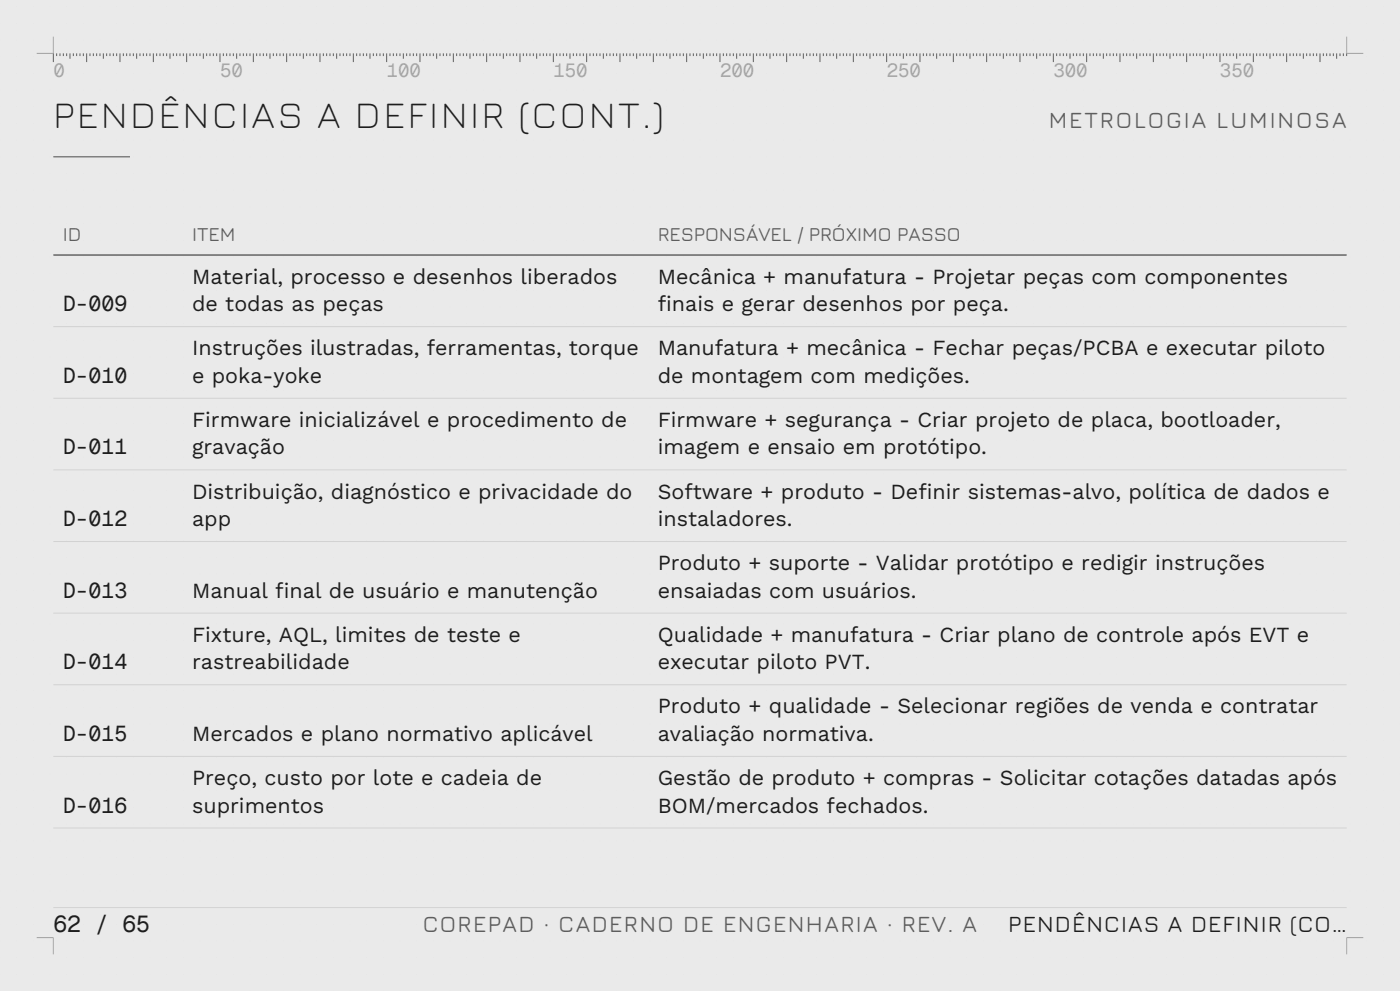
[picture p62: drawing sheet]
<svg xmlns="http://www.w3.org/2000/svg" width="420mm" height="297mm" viewBox="0 0 420 297" stroke-linecap="round" stroke-linejoin="round" font-family="sans-serif">
<defs><g id="words">
<text font-size="11.5" fill="#1b1e21" x="16" y="38.5">PENDÊNCIAS A DEFINIR (CONT.)</text>
<g font-size="6.9" fill="#5a5f64">
<text x="314.6" y="38.5">METROLOGIA LUMINOSA</text>
<text x="126.8" y="279.2">COREPAD · CADERNO DE ENGENHARIA · REV. A</text>
</g>
<g font-size="6.9" fill="#1b1e21">
<text x="16" y="279.2">62 / 65</text>
<text x="302.5" y="279.2">PENDÊNCIAS A DEFINIR (CO…</text>
</g>
<g font-size="6.5" fill="#1b1e21">
<text x="57.6" y="85">Material, processo e desenhos liberados</text>
<text x="197.3" y="85">Mecânica + manufatura - Projetar peças com componentes</text>
<text x="18.8" y="93.3">D-009</text>
<text x="57.6" y="93.3">de todas as peças</text>
<text x="197.3" y="93.3">finais e gerar desenhos por peça.</text>
<text x="57.6" y="106.5">Instruções ilustradas, ferramentas, torque</text>
<text x="197.3" y="106.5">Manufatura + mecânica - Fechar peças/PCBA e executar piloto</text>
<text x="18.8" y="114.7">D-010</text>
<text x="57.6" y="114.7">e poka-yoke</text>
<text x="197.3" y="114.7">de montagem com medições.</text>
<text x="57.6" y="127.9">Firmware inicializável e procedimento de</text>
<text x="197.3" y="127.9">Firmware + segurança - Criar projeto de placa, bootloader,</text>
<text x="18.8" y="136.2">D-011</text>
<text x="57.6" y="136.2">gravação</text>
<text x="197.3" y="136.2">imagem e ensaio em protótipo.</text>
<text x="57.6" y="149.4">Distribuição, diagnóstico e privacidade do</text>
<text x="197.3" y="149.4">Software + produto - Definir sistemas-alvo, política de dados e</text>
<text x="18.8" y="157.7">D-012</text>
<text x="57.6" y="157.7">app</text>
<text x="197.3" y="157.7">instaladores.</text>
<text x="197.3" y="170.9">Produto + suporte - Validar protótipo e redigir instruções</text>
<text x="18.8" y="179.1">D-013</text>
<text x="57.6" y="179.1">Manual final de usuário e manutenção</text>
<text x="197.3" y="179.1">ensaiadas com usuários.</text>
<text x="57.6" y="192.3">Fixture, AQL, limites de teste e</text>
<text x="197.3" y="192.3">Qualidade + manufatura - Criar plano de controle após EVT e</text>
<text x="18.8" y="200.6">D-014</text>
<text x="57.6" y="200.6">rastreabilidade</text>
<text x="197.3" y="200.6">executar piloto PVT.</text>
<text x="197.3" y="213.8">Produto + qualidade - Selecionar regiões de venda e contratar</text>
<text x="18.8" y="222.1">D-015</text>
<text x="57.6" y="222.1">Mercados e plano normativo aplicável</text>
<text x="197.3" y="222.1">avaliação normativa.</text>
<text x="57.6" y="235.3">Preço, custo por lote e cadeia de</text>
<text x="197.3" y="235.3">Gestão de produto + compras - Solicitar cotações datadas após</text>
<text x="18.8" y="243.5">D-016</text>
<text x="57.6" y="243.5">suprimentos</text>
<text x="197.3" y="243.5">BOM/mercados fechados.</text>
</g>
<g font-size="5.9" fill="#5a5f64">
<text x="18.8" y="72.1">ID</text>
<text x="57.6" y="72.1">ITEM</text>
<text x="197.3" y="72.1">RESPONSÁVEL / PRÓXIMO PASSO</text>
</g>
<g font-size="5.7" fill="#a9a79f">
<text x="16" y="23.1">0</text>
<text x="66" y="23.1">50</text>
<text x="116" y="23.1">100</text>
<text x="166" y="23.1">150</text>
<text x="216" y="23.1">200</text>
<text x="266" y="23.1">250</text>
<text x="316" y="23.1">300</text>
<text x="366" y="23.1">350</text>
</g>
</g></defs>
<path d="M0 0h420v297h-420z" fill-rule="evenodd" fill="#eeeae2"/>
<g fill="#e2ded5">
<circle cx="0" cy="297" r=".07"/>
<circle cx="0" cy="292" r=".07"/>
<circle cx="0" cy="287" r=".07"/>
<circle cx="0" cy="282" r=".07"/>
<circle cx="0" cy="277" r=".07"/>
<circle cx="0" cy="272" r=".07"/>
<circle cx="0" cy="267" r=".07"/>
<circle cx="0" cy="262" r=".07"/>
<circle cx="0" cy="257" r=".07"/>
<circle cx="0" cy="252" r=".07"/>
<circle cx="0" cy="247" r=".07"/>
<circle cx="0" cy="242" r=".07"/>
<circle cx="0" cy="237" r=".07"/>
<circle cx="0" cy="232" r=".07"/>
<circle cx="0" cy="227" r=".07"/>
<circle cx="0" cy="222" r=".07"/>
<circle cx="0" cy="217" r=".07"/>
<circle cx="0" cy="212" r=".07"/>
<circle cx="0" cy="207" r=".07"/>
<circle cx="0" cy="202" r=".07"/>
<circle cx="0" cy="197" r=".07"/>
<circle cx="0" cy="192" r=".07"/>
<circle cx="0" cy="187" r=".07"/>
<circle cx="0" cy="182" r=".07"/>
<circle cx="0" cy="177" r=".07"/>
<circle cx="0" cy="172" r=".07"/>
<circle cx="0" cy="167" r=".07"/>
<circle cx="0" cy="162" r=".07"/>
<circle cx="0" cy="157" r=".07"/>
<circle cx="0" cy="152" r=".07"/>
<circle cx="0" cy="147" r=".07"/>
<circle cx="0" cy="142" r=".07"/>
<circle cx="0" cy="137" r=".07"/>
<circle cx="0" cy="132" r=".07"/>
<circle cx="0" cy="127" r=".07"/>
<circle cx="0" cy="122" r=".07"/>
<circle cx="0" cy="117" r=".07"/>
<circle cx="0" cy="112" r=".07"/>
<circle cx="0" cy="107" r=".07"/>
<circle cx="0" cy="102" r=".07"/>
<circle cx="0" cy="97" r=".07"/>
<circle cx="0" cy="92" r=".07"/>
<circle cx="0" cy="87" r=".07"/>
<circle cx="0" cy="82" r=".07"/>
<circle cx="0" cy="77" r=".07"/>
<circle cx="0" cy="72" r=".07"/>
<circle cx="0" cy="67" r=".07"/>
<circle cx="0" cy="62" r=".07"/>
<circle cx="0" cy="57" r=".07"/>
<circle cx="0" cy="52" r=".07"/>
<circle cx="0" cy="47" r=".07"/>
<circle cx="0" cy="42" r=".07"/>
<circle cx="0" cy="37" r=".07"/>
<circle cx="0" cy="32" r=".07"/>
<circle cx="0" cy="27" r=".07"/>
<circle cx="0" cy="22" r=".07"/>
<circle cx="0" cy="17" r=".07"/>
<circle cx="0" cy="12" r=".07"/>
<circle cx="0" cy="7" r=".07"/>
<circle cx="0" cy="2" r=".07"/>
<circle cx="5" cy="297" r=".07"/>
<circle cx="5" cy="292" r=".07"/>
<circle cx="5" cy="287" r=".07"/>
<circle cx="5" cy="282" r=".07"/>
<circle cx="5" cy="277" r=".07"/>
<circle cx="5" cy="272" r=".07"/>
<circle cx="5" cy="267" r=".07"/>
<circle cx="5" cy="262" r=".07"/>
<circle cx="5" cy="257" r=".07"/>
<circle cx="5" cy="252" r=".07"/>
<circle cx="5" cy="247" r=".07"/>
<circle cx="5" cy="242" r=".07"/>
<circle cx="5" cy="237" r=".07"/>
<circle cx="5" cy="232" r=".07"/>
<circle cx="5" cy="227" r=".07"/>
<circle cx="5" cy="222" r=".07"/>
<circle cx="5" cy="217" r=".07"/>
<circle cx="5" cy="212" r=".07"/>
<circle cx="5" cy="207" r=".07"/>
<circle cx="5" cy="202" r=".07"/>
<circle cx="5" cy="197" r=".07"/>
<circle cx="5" cy="192" r=".07"/>
<circle cx="5" cy="187" r=".07"/>
<circle cx="5" cy="182" r=".07"/>
<circle cx="5" cy="177" r=".07"/>
<circle cx="5" cy="172" r=".07"/>
<circle cx="5" cy="167" r=".07"/>
<circle cx="5" cy="162" r=".07"/>
<circle cx="5" cy="157" r=".07"/>
<circle cx="5" cy="152" r=".07"/>
<circle cx="5" cy="147" r=".07"/>
<circle cx="5" cy="142" r=".07"/>
<circle cx="5" cy="137" r=".07"/>
<circle cx="5" cy="132" r=".07"/>
<circle cx="5" cy="127" r=".07"/>
<circle cx="5" cy="122" r=".07"/>
<circle cx="5" cy="117" r=".07"/>
<circle cx="5" cy="112" r=".07"/>
<circle cx="5" cy="107" r=".07"/>
<circle cx="5" cy="102" r=".07"/>
<circle cx="5" cy="97" r=".07"/>
<circle cx="5" cy="92" r=".07"/>
<circle cx="5" cy="87" r=".07"/>
<circle cx="5" cy="82" r=".07"/>
<circle cx="5" cy="77" r=".07"/>
<circle cx="5" cy="72" r=".07"/>
<circle cx="5" cy="67" r=".07"/>
<circle cx="5" cy="62" r=".07"/>
<circle cx="5" cy="57" r=".07"/>
<circle cx="5" cy="52" r=".07"/>
<circle cx="5" cy="47" r=".07"/>
<circle cx="5" cy="42" r=".07"/>
<circle cx="5" cy="37" r=".07"/>
<circle cx="5" cy="32" r=".07"/>
<circle cx="5" cy="27" r=".07"/>
<circle cx="5" cy="22" r=".07"/>
<circle cx="5" cy="17" r=".07"/>
<circle cx="5" cy="12" r=".07"/>
<circle cx="5" cy="7" r=".07"/>
<circle cx="5" cy="2" r=".07"/>
<circle cx="10" cy="297" r=".07"/>
<circle cx="10" cy="292" r=".07"/>
<circle cx="10" cy="287" r=".07"/>
<circle cx="10" cy="282" r=".07"/>
<circle cx="10" cy="277" r=".07"/>
<circle cx="10" cy="272" r=".07"/>
<circle cx="10" cy="267" r=".07"/>
<circle cx="10" cy="262" r=".07"/>
<circle cx="10" cy="257" r=".07"/>
<circle cx="10" cy="252" r=".07"/>
<circle cx="10" cy="247" r=".07"/>
<circle cx="10" cy="242" r=".07"/>
<circle cx="10" cy="237" r=".07"/>
<circle cx="10" cy="232" r=".07"/>
<circle cx="10" cy="227" r=".07"/>
<circle cx="10" cy="222" r=".07"/>
<circle cx="10" cy="217" r=".07"/>
<circle cx="10" cy="212" r=".07"/>
<circle cx="10" cy="207" r=".07"/>
<circle cx="10" cy="202" r=".07"/>
<circle cx="10" cy="197" r=".07"/>
<circle cx="10" cy="192" r=".07"/>
<circle cx="10" cy="187" r=".07"/>
<circle cx="10" cy="182" r=".07"/>
<circle cx="10" cy="177" r=".07"/>
<circle cx="10" cy="172" r=".07"/>
<circle cx="10" cy="167" r=".07"/>
<circle cx="10" cy="162" r=".07"/>
<circle cx="10" cy="157" r=".07"/>
<circle cx="10" cy="152" r=".07"/>
<circle cx="10" cy="147" r=".07"/>
<circle cx="10" cy="142" r=".07"/>
<circle cx="10" cy="137" r=".07"/>
<circle cx="10" cy="132" r=".07"/>
<circle cx="10" cy="127" r=".07"/>
<circle cx="10" cy="122" r=".07"/>
<circle cx="10" cy="117" r=".07"/>
<circle cx="10" cy="112" r=".07"/>
<circle cx="10" cy="107" r=".07"/>
<circle cx="10" cy="102" r=".07"/>
<circle cx="10" cy="97" r=".07"/>
<circle cx="10" cy="92" r=".07"/>
<circle cx="10" cy="87" r=".07"/>
<circle cx="10" cy="82" r=".07"/>
<circle cx="10" cy="77" r=".07"/>
<circle cx="10" cy="72" r=".07"/>
<circle cx="10" cy="67" r=".07"/>
<circle cx="10" cy="62" r=".07"/>
<circle cx="10" cy="57" r=".07"/>
<circle cx="10" cy="52" r=".07"/>
<circle cx="10" cy="47" r=".07"/>
<circle cx="10" cy="42" r=".07"/>
<circle cx="10" cy="37" r=".07"/>
<circle cx="10" cy="32" r=".07"/>
<circle cx="10" cy="27" r=".07"/>
<circle cx="10" cy="22" r=".07"/>
<circle cx="10" cy="17" r=".07"/>
<circle cx="10" cy="12" r=".07"/>
<circle cx="10" cy="7" r=".07"/>
<circle cx="10" cy="2" r=".07"/>
<circle cx="15" cy="297" r=".07"/>
<circle cx="15" cy="292" r=".07"/>
<circle cx="15" cy="287" r=".07"/>
<circle cx="15" cy="282" r=".07"/>
<circle cx="15" cy="277" r=".07"/>
<circle cx="15" cy="272" r=".07"/>
<circle cx="15" cy="267" r=".07"/>
<circle cx="15" cy="262" r=".07"/>
<circle cx="15" cy="257" r=".07"/>
<circle cx="15" cy="252" r=".07"/>
<circle cx="15" cy="247" r=".07"/>
<circle cx="15" cy="242" r=".07"/>
<circle cx="15" cy="237" r=".07"/>
<circle cx="15" cy="232" r=".07"/>
<circle cx="15" cy="227" r=".07"/>
<circle cx="15" cy="222" r=".07"/>
<circle cx="15" cy="217" r=".07"/>
<circle cx="15" cy="212" r=".07"/>
<circle cx="15" cy="207" r=".07"/>
<circle cx="15" cy="202" r=".07"/>
<circle cx="15" cy="197" r=".07"/>
<circle cx="15" cy="192" r=".07"/>
<circle cx="15" cy="187" r=".07"/>
<circle cx="15" cy="182" r=".07"/>
<circle cx="15" cy="177" r=".07"/>
<circle cx="15" cy="172" r=".07"/>
<circle cx="15" cy="167" r=".07"/>
<circle cx="15" cy="162" r=".07"/>
<circle cx="15" cy="157" r=".07"/>
<circle cx="15" cy="152" r=".07"/>
<circle cx="15" cy="147" r=".07"/>
<circle cx="15" cy="142" r=".07"/>
<circle cx="15" cy="137" r=".07"/>
<circle cx="15" cy="132" r=".07"/>
<circle cx="15" cy="127" r=".07"/>
<circle cx="15" cy="122" r=".07"/>
<circle cx="15" cy="117" r=".07"/>
<circle cx="15" cy="112" r=".07"/>
<circle cx="15" cy="107" r=".07"/>
<circle cx="15" cy="102" r=".07"/>
<circle cx="15" cy="97" r=".07"/>
<circle cx="15" cy="92" r=".07"/>
<circle cx="15" cy="87" r=".07"/>
<circle cx="15" cy="82" r=".07"/>
<circle cx="15" cy="77" r=".07"/>
<circle cx="15" cy="72" r=".07"/>
<circle cx="15" cy="67" r=".07"/>
<circle cx="15" cy="62" r=".07"/>
<circle cx="15" cy="57" r=".07"/>
<circle cx="15" cy="52" r=".07"/>
<circle cx="15" cy="47" r=".07"/>
<circle cx="15" cy="42" r=".07"/>
<circle cx="15" cy="37" r=".07"/>
<circle cx="15" cy="32" r=".07"/>
<circle cx="15" cy="27" r=".07"/>
<circle cx="15" cy="22" r=".07"/>
<circle cx="15" cy="17" r=".07"/>
<circle cx="15" cy="12" r=".07"/>
<circle cx="15" cy="7" r=".07"/>
<circle cx="15" cy="2" r=".07"/>
<circle cx="20" cy="297" r=".07"/>
<circle cx="20" cy="292" r=".07"/>
<circle cx="20" cy="287" r=".07"/>
<circle cx="20" cy="282" r=".07"/>
<circle cx="20" cy="277" r=".07"/>
<circle cx="20" cy="272" r=".07"/>
<circle cx="20" cy="267" r=".07"/>
<circle cx="20" cy="262" r=".07"/>
<circle cx="20" cy="257" r=".07"/>
<circle cx="20" cy="252" r=".07"/>
<circle cx="20" cy="247" r=".07"/>
<circle cx="20" cy="242" r=".07"/>
<circle cx="20" cy="237" r=".07"/>
<circle cx="20" cy="232" r=".07"/>
<circle cx="20" cy="227" r=".07"/>
<circle cx="20" cy="222" r=".07"/>
<circle cx="20" cy="217" r=".07"/>
<circle cx="20" cy="212" r=".07"/>
<circle cx="20" cy="207" r=".07"/>
<circle cx="20" cy="202" r=".07"/>
<circle cx="20" cy="197" r=".07"/>
<circle cx="20" cy="192" r=".07"/>
<circle cx="20" cy="187" r=".07"/>
<circle cx="20" cy="182" r=".07"/>
<circle cx="20" cy="177" r=".07"/>
<circle cx="20" cy="172" r=".07"/>
<circle cx="20" cy="167" r=".07"/>
<circle cx="20" cy="162" r=".07"/>
<circle cx="20" cy="157" r=".07"/>
<circle cx="20" cy="152" r=".07"/>
<circle cx="20" cy="147" r=".07"/>
<circle cx="20" cy="142" r=".07"/>
<circle cx="20" cy="137" r=".07"/>
<circle cx="20" cy="132" r=".07"/>
<circle cx="20" cy="127" r=".07"/>
<circle cx="20" cy="122" r=".07"/>
<circle cx="20" cy="117" r=".07"/>
<circle cx="20" cy="112" r=".07"/>
<circle cx="20" cy="107" r=".07"/>
<circle cx="20" cy="102" r=".07"/>
<circle cx="20" cy="97" r=".07"/>
<circle cx="20" cy="92" r=".07"/>
<circle cx="20" cy="87" r=".07"/>
<circle cx="20" cy="82" r=".07"/>
<circle cx="20" cy="77" r=".07"/>
<circle cx="20" cy="72" r=".07"/>
<circle cx="20" cy="67" r=".07"/>
<circle cx="20" cy="62" r=".07"/>
<circle cx="20" cy="57" r=".07"/>
<circle cx="20" cy="52" r=".07"/>
<circle cx="20" cy="47" r=".07"/>
<circle cx="20" cy="42" r=".07"/>
<circle cx="20" cy="37" r=".07"/>
<circle cx="20" cy="32" r=".07"/>
<circle cx="20" cy="27" r=".07"/>
<circle cx="20" cy="22" r=".07"/>
<circle cx="20" cy="17" r=".07"/>
<circle cx="20" cy="12" r=".07"/>
<circle cx="20" cy="7" r=".07"/>
<circle cx="20" cy="2" r=".07"/>
<circle cx="25" cy="297" r=".07"/>
<circle cx="25" cy="292" r=".07"/>
<circle cx="25" cy="287" r=".07"/>
<circle cx="25" cy="282" r=".07"/>
<circle cx="25" cy="277" r=".07"/>
<circle cx="25" cy="272" r=".07"/>
<circle cx="25" cy="267" r=".07"/>
<circle cx="25" cy="262" r=".07"/>
<circle cx="25" cy="257" r=".07"/>
<circle cx="25" cy="252" r=".07"/>
<circle cx="25" cy="247" r=".07"/>
<circle cx="25" cy="242" r=".07"/>
<circle cx="25" cy="237" r=".07"/>
<circle cx="25" cy="232" r=".07"/>
<circle cx="25" cy="227" r=".07"/>
<circle cx="25" cy="222" r=".07"/>
<circle cx="25" cy="217" r=".07"/>
<circle cx="25" cy="212" r=".07"/>
<circle cx="25" cy="207" r=".07"/>
<circle cx="25" cy="202" r=".07"/>
<circle cx="25" cy="197" r=".07"/>
<circle cx="25" cy="192" r=".07"/>
<circle cx="25" cy="187" r=".07"/>
<circle cx="25" cy="182" r=".07"/>
<circle cx="25" cy="177" r=".07"/>
<circle cx="25" cy="172" r=".07"/>
<circle cx="25" cy="167" r=".07"/>
<circle cx="25" cy="162" r=".07"/>
<circle cx="25" cy="157" r=".07"/>
<circle cx="25" cy="152" r=".07"/>
<circle cx="25" cy="147" r=".07"/>
<circle cx="25" cy="142" r=".07"/>
<circle cx="25" cy="137" r=".07"/>
<circle cx="25" cy="132" r=".07"/>
<circle cx="25" cy="127" r=".07"/>
<circle cx="25" cy="122" r=".07"/>
<circle cx="25" cy="117" r=".07"/>
<circle cx="25" cy="112" r=".07"/>
<circle cx="25" cy="107" r=".07"/>
<circle cx="25" cy="102" r=".07"/>
<circle cx="25" cy="97" r=".07"/>
<circle cx="25" cy="92" r=".07"/>
<circle cx="25" cy="87" r=".07"/>
<circle cx="25" cy="82" r=".07"/>
<circle cx="25" cy="77" r=".07"/>
<circle cx="25" cy="72" r=".07"/>
<circle cx="25" cy="67" r=".07"/>
<circle cx="25" cy="62" r=".07"/>
<circle cx="25" cy="57" r=".07"/>
<circle cx="25" cy="52" r=".07"/>
<circle cx="25" cy="47" r=".07"/>
<circle cx="25" cy="42" r=".07"/>
<circle cx="25" cy="37" r=".07"/>
<circle cx="25" cy="32" r=".07"/>
<circle cx="25" cy="27" r=".07"/>
<circle cx="25" cy="22" r=".07"/>
<circle cx="25" cy="17" r=".07"/>
<circle cx="25" cy="12" r=".07"/>
<circle cx="25" cy="7" r=".07"/>
<circle cx="25" cy="2" r=".07"/>
<circle cx="30" cy="297" r=".07"/>
<circle cx="30" cy="292" r=".07"/>
<circle cx="30" cy="287" r=".07"/>
<circle cx="30" cy="282" r=".07"/>
<circle cx="30" cy="277" r=".07"/>
<circle cx="30" cy="272" r=".07"/>
<circle cx="30" cy="267" r=".07"/>
<circle cx="30" cy="262" r=".07"/>
<circle cx="30" cy="257" r=".07"/>
<circle cx="30" cy="252" r=".07"/>
<circle cx="30" cy="247" r=".07"/>
<circle cx="30" cy="242" r=".07"/>
<circle cx="30" cy="237" r=".07"/>
<circle cx="30" cy="232" r=".07"/>
<circle cx="30" cy="227" r=".07"/>
<circle cx="30" cy="222" r=".07"/>
<circle cx="30" cy="217" r=".07"/>
<circle cx="30" cy="212" r=".07"/>
<circle cx="30" cy="207" r=".07"/>
<circle cx="30" cy="202" r=".07"/>
<circle cx="30" cy="197" r=".07"/>
<circle cx="30" cy="192" r=".07"/>
<circle cx="30" cy="187" r=".07"/>
<circle cx="30" cy="182" r=".07"/>
<circle cx="30" cy="177" r=".07"/>
<circle cx="30" cy="172" r=".07"/>
<circle cx="30" cy="167" r=".07"/>
<circle cx="30" cy="162" r=".07"/>
<circle cx="30" cy="157" r=".07"/>
<circle cx="30" cy="152" r=".07"/>
<circle cx="30" cy="147" r=".07"/>
<circle cx="30" cy="142" r=".07"/>
<circle cx="30" cy="137" r=".07"/>
<circle cx="30" cy="132" r=".07"/>
<circle cx="30" cy="127" r=".07"/>
<circle cx="30" cy="122" r=".07"/>
<circle cx="30" cy="117" r=".07"/>
<circle cx="30" cy="112" r=".07"/>
<circle cx="30" cy="107" r=".07"/>
<circle cx="30" cy="102" r=".07"/>
<circle cx="30" cy="97" r=".07"/>
<circle cx="30" cy="92" r=".07"/>
<circle cx="30" cy="87" r=".07"/>
<circle cx="30" cy="82" r=".07"/>
<circle cx="30" cy="77" r=".07"/>
<circle cx="30" cy="72" r=".07"/>
<circle cx="30" cy="67" r=".07"/>
<circle cx="30" cy="62" r=".07"/>
<circle cx="30" cy="57" r=".07"/>
<circle cx="30" cy="52" r=".07"/>
<circle cx="30" cy="47" r=".07"/>
<circle cx="30" cy="42" r=".07"/>
<circle cx="30" cy="37" r=".07"/>
<circle cx="30" cy="32" r=".07"/>
<circle cx="30" cy="27" r=".07"/>
<circle cx="30" cy="22" r=".07"/>
<circle cx="30" cy="17" r=".07"/>
<circle cx="30" cy="12" r=".07"/>
<circle cx="30" cy="7" r=".07"/>
<circle cx="30" cy="2" r=".07"/>
<circle cx="35" cy="297" r=".07"/>
<circle cx="35" cy="292" r=".07"/>
<circle cx="35" cy="287" r=".07"/>
<circle cx="35" cy="282" r=".07"/>
<circle cx="35" cy="277" r=".07"/>
<circle cx="35" cy="272" r=".07"/>
<circle cx="35" cy="267" r=".07"/>
<circle cx="35" cy="262" r=".07"/>
<circle cx="35" cy="257" r=".07"/>
<circle cx="35" cy="252" r=".07"/>
<circle cx="35" cy="247" r=".07"/>
<circle cx="35" cy="242" r=".07"/>
<circle cx="35" cy="237" r=".07"/>
<circle cx="35" cy="232" r=".07"/>
<circle cx="35" cy="227" r=".07"/>
<circle cx="35" cy="222" r=".07"/>
<circle cx="35" cy="217" r=".07"/>
<circle cx="35" cy="212" r=".07"/>
<circle cx="35" cy="207" r=".07"/>
<circle cx="35" cy="202" r=".07"/>
<circle cx="35" cy="197" r=".07"/>
<circle cx="35" cy="192" r=".07"/>
<circle cx="35" cy="187" r=".07"/>
<circle cx="35" cy="182" r=".07"/>
<circle cx="35" cy="177" r=".07"/>
<circle cx="35" cy="172" r=".07"/>
<circle cx="35" cy="167" r=".07"/>
<circle cx="35" cy="162" r=".07"/>
<circle cx="35" cy="157" r=".07"/>
<circle cx="35" cy="152" r=".07"/>
<circle cx="35" cy="147" r=".07"/>
<circle cx="35" cy="142" r=".07"/>
<circle cx="35" cy="137" r=".07"/>
<circle cx="35" cy="132" r=".07"/>
<circle cx="35" cy="127" r=".07"/>
<circle cx="35" cy="122" r=".07"/>
<circle cx="35" cy="117" r=".07"/>
<circle cx="35" cy="112" r=".07"/>
<circle cx="35" cy="107" r=".07"/>
<circle cx="35" cy="102" r=".07"/>
<circle cx="35" cy="97" r=".07"/>
<circle cx="35" cy="92" r=".07"/>
<circle cx="35" cy="87" r=".07"/>
<circle cx="35" cy="82" r=".07"/>
<circle cx="35" cy="77" r=".07"/>
<circle cx="35" cy="72" r=".07"/>
<circle cx="35" cy="67" r=".07"/>
<circle cx="35" cy="62" r=".07"/>
<circle cx="35" cy="57" r=".07"/>
<circle cx="35" cy="52" r=".07"/>
<circle cx="35" cy="47" r=".07"/>
<circle cx="35" cy="42" r=".07"/>
<circle cx="35" cy="37" r=".07"/>
<circle cx="35" cy="32" r=".07"/>
<circle cx="35" cy="27" r=".07"/>
<circle cx="35" cy="22" r=".07"/>
<circle cx="35" cy="17" r=".07"/>
<circle cx="35" cy="12" r=".07"/>
<circle cx="35" cy="7" r=".07"/>
<circle cx="35" cy="2" r=".07"/>
<circle cx="40" cy="297" r=".07"/>
<circle cx="40" cy="292" r=".07"/>
<circle cx="40" cy="287" r=".07"/>
<circle cx="40" cy="282" r=".07"/>
<circle cx="40" cy="277" r=".07"/>
<circle cx="40" cy="272" r=".07"/>
<circle cx="40" cy="267" r=".07"/>
<circle cx="40" cy="262" r=".07"/>
<circle cx="40" cy="257" r=".07"/>
<circle cx="40" cy="252" r=".07"/>
<circle cx="40" cy="247" r=".07"/>
<circle cx="40" cy="242" r=".07"/>
<circle cx="40" cy="237" r=".07"/>
<circle cx="40" cy="232" r=".07"/>
<circle cx="40" cy="227" r=".07"/>
<circle cx="40" cy="222" r=".07"/>
<circle cx="40" cy="217" r=".07"/>
<circle cx="40" cy="212" r=".07"/>
<circle cx="40" cy="207" r=".07"/>
<circle cx="40" cy="202" r=".07"/>
<circle cx="40" cy="197" r=".07"/>
<circle cx="40" cy="192" r=".07"/>
<circle cx="40" cy="187" r=".07"/>
<circle cx="40" cy="182" r=".07"/>
<circle cx="40" cy="177" r=".07"/>
<circle cx="40" cy="172" r=".07"/>
<circle cx="40" cy="167" r=".07"/>
<circle cx="40" cy="162" r=".07"/>
<circle cx="40" cy="157" r=".07"/>
<circle cx="40" cy="152" r=".07"/>
<circle cx="40" cy="147" r=".07"/>
<circle cx="40" cy="142" r=".07"/>
<circle cx="40" cy="137" r=".07"/>
<circle cx="40" cy="132" r=".07"/>
<circle cx="40" cy="127" r=".07"/>
<circle cx="40" cy="122" r=".07"/>
<circle cx="40" cy="117" r=".07"/>
<circle cx="40" cy="112" r=".07"/>
<circle cx="40" cy="107" r=".07"/>
<circle cx="40" cy="102" r=".07"/>
<circle cx="40" cy="97" r=".07"/>
<circle cx="40" cy="92" r=".07"/>
<circle cx="40" cy="87" r=".07"/>
<circle cx="40" cy="82" r=".07"/>
<circle cx="40" cy="77" r=".07"/>
<circle cx="40" cy="72" r=".07"/>
<circle cx="40" cy="67" r=".07"/>
<circle cx="40" cy="62" r=".07"/>
<circle cx="40" cy="57" r=".07"/>
<circle cx="40" cy="52" r=".07"/>
<circle cx="40" cy="47" r=".07"/>
<circle cx="40" cy="42" r=".07"/>
<circle cx="40" cy="37" r=".07"/>
<circle cx="40" cy="32" r=".07"/>
<circle cx="40" cy="27" r=".07"/>
<circle cx="40" cy="22" r=".07"/>
<circle cx="40" cy="17" r=".07"/>
<circle cx="40" cy="12" r=".07"/>
<circle cx="40" cy="7" r=".07"/>
<circle cx="40" cy="2" r=".07"/>
<circle cx="45" cy="297" r=".07"/>
<circle cx="45" cy="292" r=".07"/>
<circle cx="45" cy="287" r=".07"/>
<circle cx="45" cy="282" r=".07"/>
<circle cx="45" cy="277" r=".07"/>
<circle cx="45" cy="272" r=".07"/>
<circle cx="45" cy="267" r=".07"/>
<circle cx="45" cy="262" r=".07"/>
<circle cx="45" cy="257" r=".07"/>
<circle cx="45" cy="252" r=".07"/>
<circle cx="45" cy="247" r=".07"/>
<circle cx="45" cy="242" r=".07"/>
<circle cx="45" cy="237" r=".07"/>
<circle cx="45" cy="232" r=".07"/>
<circle cx="45" cy="227" r=".07"/>
<circle cx="45" cy="222" r=".07"/>
<circle cx="45" cy="217" r=".07"/>
<circle cx="45" cy="212" r=".07"/>
<circle cx="45" cy="207" r=".07"/>
<circle cx="45" cy="202" r=".07"/>
<circle cx="45" cy="197" r=".07"/>
<circle cx="45" cy="192" r=".07"/>
<circle cx="45" cy="187" r=".07"/>
<circle cx="45" cy="182" r=".07"/>
<circle cx="45" cy="177" r=".07"/>
<circle cx="45" cy="172" r=".07"/>
<circle cx="45" cy="167" r=".07"/>
<circle cx="45" cy="162" r=".07"/>
<circle cx="45" cy="157" r=".07"/>
<circle cx="45" cy="152" r=".07"/>
<circle cx="45" cy="147" r=".07"/>
<circle cx="45" cy="142" r=".07"/>
<circle cx="45" cy="137" r=".07"/>
<circle cx="45" cy="132" r=".07"/>
<circle cx="45" cy="127" r=".07"/>
<circle cx="45" cy="122" r=".07"/>
<circle cx="45" cy="117" r=".07"/>
<circle cx="45" cy="112" r=".07"/>
<circle cx="45" cy="107" r=".07"/>
<circle cx="45" cy="102" r=".07"/>
<circle cx="45" cy="97" r=".07"/>
<circle cx="45" cy="92" r=".07"/>
<circle cx="45" cy="87" r=".07"/>
<circle cx="45" cy="82" r=".07"/>
<circle cx="45" cy="77" r=".07"/>
<circle cx="45" cy="72" r=".07"/>
<circle cx="45" cy="67" r=".07"/>
<circle cx="45" cy="62" r=".07"/>
<circle cx="45" cy="57" r=".07"/>
<circle cx="45" cy="52" r=".07"/>
<circle cx="45" cy="47" r=".07"/>
<circle cx="45" cy="42" r=".07"/>
<circle cx="45" cy="37" r=".07"/>
<circle cx="45" cy="32" r=".07"/>
<circle cx="45" cy="27" r=".07"/>
<circle cx="45" cy="22" r=".07"/>
<circle cx="45" cy="17" r=".07"/>
<circle cx="45" cy="12" r=".07"/>
<circle cx="45" cy="7" r=".07"/>
<circle cx="45" cy="2" r=".07"/>
<circle cx="50" cy="297" r=".07"/>
<circle cx="50" cy="292" r=".07"/>
<circle cx="50" cy="287" r=".07"/>
<circle cx="50" cy="282" r=".07"/>
<circle cx="50" cy="277" r=".07"/>
<circle cx="50" cy="272" r=".07"/>
<circle cx="50" cy="267" r=".07"/>
<circle cx="50" cy="262" r=".07"/>
<circle cx="50" cy="257" r=".07"/>
<circle cx="50" cy="252" r=".07"/>
<circle cx="50" cy="247" r=".07"/>
<circle cx="50" cy="242" r=".07"/>
<circle cx="50" cy="237" r=".07"/>
<circle cx="50" cy="232" r=".07"/>
<circle cx="50" cy="227" r=".07"/>
<circle cx="50" cy="222" r=".07"/>
<circle cx="50" cy="217" r=".07"/>
<circle cx="50" cy="212" r=".07"/>
<circle cx="50" cy="207" r=".07"/>
<circle cx="50" cy="202" r=".07"/>
<circle cx="50" cy="197" r=".07"/>
<circle cx="50" cy="192" r=".07"/>
<circle cx="50" cy="187" r=".07"/>
<circle cx="50" cy="182" r=".07"/>
<circle cx="50" cy="177" r=".07"/>
<circle cx="50" cy="172" r=".07"/>
<circle cx="50" cy="167" r=".07"/>
<circle cx="50" cy="162" r=".07"/>
<circle cx="50" cy="157" r=".07"/>
<circle cx="50" cy="152" r=".07"/>
<circle cx="50" cy="147" r=".07"/>
<circle cx="50" cy="142" r=".07"/>
<circle cx="50" cy="137" r=".07"/>
<circle cx="50" cy="132" r=".07"/>
<circle cx="50" cy="127" r=".07"/>
<circle cx="50" cy="122" r=".07"/>
<circle cx="50" cy="117" r=".07"/>
<circle cx="50" cy="112" r=".07"/>
<circle cx="50" cy="107" r=".07"/>
<circle cx="50" cy="102" r=".07"/>
<circle cx="50" cy="97" r=".07"/>
<circle cx="50" cy="92" r=".07"/>
<circle cx="50" cy="87" r=".07"/>
<circle cx="50" cy="82" r=".07"/>
<circle cx="50" cy="77" r=".07"/>
<circle cx="50" cy="72" r=".07"/>
<circle cx="50" cy="67" r=".07"/>
<circle cx="50" cy="62" r=".07"/>
<circle cx="50" cy="57" r=".07"/>
<circle cx="50" cy="52" r=".07"/>
<circle cx="50" cy="47" r=".07"/>
<circle cx="50" cy="42" r=".07"/>
<circle cx="50" cy="37" r=".07"/>
<circle cx="50" cy="32" r=".07"/>
<circle cx="50" cy="27" r=".07"/>
<circle cx="50" cy="22" r=".07"/>
<circle cx="50" cy="17" r=".07"/>
<circle cx="50" cy="12" r=".07"/>
<circle cx="50" cy="7" r=".07"/>
<circle cx="50" cy="2" r=".07"/>
<circle cx="55" cy="297" r=".07"/>
<circle cx="55" cy="292" r=".07"/>
<circle cx="55" cy="287" r=".07"/>
<circle cx="55" cy="282" r=".07"/>
<circle cx="55" cy="277" r=".07"/>
<circle cx="55" cy="272" r=".07"/>
<circle cx="55" cy="267" r=".07"/>
<circle cx="55" cy="262" r=".07"/>
<circle cx="55" cy="257" r=".07"/>
<circle cx="55" cy="252" r=".07"/>
<circle cx="55" cy="247" r=".07"/>
<circle cx="55" cy="242" r=".07"/>
<circle cx="55" cy="237" r=".07"/>
<circle cx="55" cy="232" r=".07"/>
<circle cx="55" cy="227" r=".07"/>
<circle cx="55" cy="222" r=".07"/>
<circle cx="55" cy="217" r=".07"/>
<circle cx="55" cy="212" r=".07"/>
<circle cx="55" cy="207" r=".07"/>
<circle cx="55" cy="202" r=".07"/>
<circle cx="55" cy="197" r=".07"/>
<circle cx="55" cy="192" r=".07"/>
<circle cx="55" cy="187" r=".07"/>
<circle cx="55" cy="182" r=".07"/>
<circle cx="55" cy="177" r=".07"/>
<circle cx="55" cy="172" r=".07"/>
<circle cx="55" cy="167" r=".07"/>
<circle cx="55" cy="162" r=".07"/>
<circle cx="55" cy="157" r=".07"/>
<circle cx="55" cy="152" r=".07"/>
<circle cx="55" cy="147" r=".07"/>
<circle cx="55" cy="142" r=".07"/>
<circle cx="55" cy="137" r=".07"/>
<circle cx="55" cy="132" r=".07"/>
<circle cx="55" cy="127" r=".07"/>
<circle cx="55" cy="122" r=".07"/>
<circle cx="55" cy="117" r=".07"/>
<circle cx="55" cy="112" r=".07"/>
<circle cx="55" cy="107" r=".07"/>
<circle cx="55" cy="102" r=".07"/>
<circle cx="55" cy="97" r=".07"/>
<circle cx="55" cy="92" r=".07"/>
<circle cx="55" cy="87" r=".07"/>
<circle cx="55" cy="82" r=".07"/>
<circle cx="55" cy="77" r=".07"/>
<circle cx="55" cy="72" r=".07"/>
<circle cx="55" cy="67" r=".07"/>
<circle cx="55" cy="62" r=".07"/>
<circle cx="55" cy="57" r=".07"/>
<circle cx="55" cy="52" r=".07"/>
<circle cx="55" cy="47" r=".07"/>
<circle cx="55" cy="42" r=".07"/>
<circle cx="55" cy="37" r=".07"/>
<circle cx="55" cy="32" r=".07"/>
<circle cx="55" cy="27" r=".07"/>
<circle cx="55" cy="22" r=".07"/>
<circle cx="55" cy="17" r=".07"/>
<circle cx="55" cy="12" r=".07"/>
<circle cx="55" cy="7" r=".07"/>
<circle cx="55" cy="2" r=".07"/>
<circle cx="60" cy="297" r=".07"/>
<circle cx="60" cy="292" r=".07"/>
<circle cx="60" cy="287" r=".07"/>
<circle cx="60" cy="282" r=".07"/>
<circle cx="60" cy="277" r=".07"/>
<circle cx="60" cy="272" r=".07"/>
<circle cx="60" cy="267" r=".07"/>
<circle cx="60" cy="262" r=".07"/>
<circle cx="60" cy="257" r=".07"/>
<circle cx="60" cy="252" r=".07"/>
<circle cx="60" cy="247" r=".07"/>
<circle cx="60" cy="242" r=".07"/>
<circle cx="60" cy="237" r=".07"/>
<circle cx="60" cy="232" r=".07"/>
<circle cx="60" cy="227" r=".07"/>
<circle cx="60" cy="222" r=".07"/>
<circle cx="60" cy="217" r=".07"/>
<circle cx="60" cy="212" r=".07"/>
<circle cx="60" cy="207" r=".07"/>
<circle cx="60" cy="202" r=".07"/>
<circle cx="60" cy="197" r=".07"/>
<circle cx="60" cy="192" r=".07"/>
<circle cx="60" cy="187" r=".07"/>
<circle cx="60" cy="182" r=".07"/>
<circle cx="60" cy="177" r=".07"/>
<circle cx="60" cy="172" r=".07"/>
<circle cx="60" cy="167" r=".07"/>
<circle cx="60" cy="162" r=".07"/>
<circle cx="60" cy="157" r=".07"/>
<circle cx="60" cy="152" r=".07"/>
<circle cx="60" cy="147" r=".07"/>
<circle cx="60" cy="142" r=".07"/>
<circle cx="60" cy="137" r=".07"/>
<circle cx="60" cy="132" r=".07"/>
<circle cx="60" cy="127" r=".07"/>
<circle cx="60" cy="122" r=".07"/>
<circle cx="60" cy="117" r=".07"/>
<circle cx="60" cy="112" r=".07"/>
<circle cx="60" cy="107" r=".07"/>
<circle cx="60" cy="102" r=".07"/>
<circle cx="60" cy="97" r=".07"/>
<circle cx="60" cy="92" r=".07"/>
<circle cx="60" cy="87" r=".07"/>
<circle cx="60" cy="82" r=".07"/>
<circle cx="60" cy="77" r=".07"/>
<circle cx="60" cy="72" r=".07"/>
<circle cx="60" cy="67" r=".07"/>
<circle cx="60" cy="62" r=".07"/>
<circle cx="60" cy="57" r=".07"/>
<circle cx="60" cy="52" r=".07"/>
<circle cx="60" cy="47" r=".07"/>
<circle cx="60" cy="42" r=".07"/>
<circle cx="60" cy="37" r=".07"/>
<circle cx="60" cy="32" r=".07"/>
<circle cx="60" cy="27" r=".07"/>
<circle cx="60" cy="22" r=".07"/>
<circle cx="60" cy="17" r=".07"/>
<circle cx="60" cy="12" r=".07"/>
<circle cx="60" cy="7" r=".07"/>
<circle cx="60" cy="2" r=".07"/>
<circle cx="65" cy="297" r=".07"/>
<circle cx="65" cy="292" r=".07"/>
<circle cx="65" cy="287" r=".07"/>
<circle cx="65" cy="282" r=".07"/>
<circle cx="65" cy="277" r=".07"/>
<circle cx="65" cy="272" r=".07"/>
<circle cx="65" cy="267" r=".07"/>
<circle cx="65" cy="262" r=".07"/>
<circle cx="65" cy="257" r=".07"/>
<circle cx="65" cy="252" r=".07"/>
<circle cx="65" cy="247" r=".07"/>
<circle cx="65" cy="242" r=".07"/>
<circle cx="65" cy="237" r=".07"/>
<circle cx="65" cy="232" r=".07"/>
<circle cx="65" cy="227" r=".07"/>
<circle cx="65" cy="222" r=".07"/>
<circle cx="65" cy="217" r=".07"/>
<circle cx="65" cy="212" r=".07"/>
<circle cx="65" cy="207" r=".07"/>
<circle cx="65" cy="202" r=".07"/>
<circle cx="65" cy="197" r=".07"/>
<circle cx="65" cy="192" r=".07"/>
<circle cx="65" cy="187" r=".07"/>
<circle cx="65" cy="182" r=".07"/>
<circle cx="65" cy="177" r=".07"/>
<circle cx="65" cy="172" r=".07"/>
<circle cx="65" cy="167" r=".07"/>
<circle cx="65" cy="162" r=".07"/>
<circle cx="65" cy="157" r=".07"/>
<circle cx="65" cy="152" r=".07"/>
<circle cx="65" cy="147" r=".07"/>
<circle cx="65" cy="142" r=".07"/>
<circle cx="65" cy="137" r=".07"/>
<circle cx="65" cy="132" r=".07"/>
<circle cx="65" cy="127" r=".07"/>
<circle cx="65" cy="122" r=".07"/>
<circle cx="65" cy="117" r=".07"/>
<circle cx="65" cy="112" r=".07"/>
<circle cx="65" cy="107" r=".07"/>
<circle cx="65" cy="102" r=".07"/>
<circle cx="65" cy="97" r=".07"/>
<circle cx="65" cy="92" r=".07"/>
<circle cx="65" cy="87" r=".07"/>
<circle cx="65" cy="82" r=".07"/>
<circle cx="65" cy="77" r=".07"/>
<circle cx="65" cy="72" r=".07"/>
<circle cx="65" cy="67" r=".07"/>
<circle cx="65" cy="62" r=".07"/>
<circle cx="65" cy="57" r=".07"/>
<circle cx="65" cy="52" r=".07"/>
<circle cx="65" cy="47" r=".07"/>
<circle cx="65" cy="42" r=".07"/>
<circle cx="65" cy="37" r=".07"/>
<circle cx="65" cy="32" r=".07"/>
<circle cx="65" cy="27" r=".07"/>
<circle cx="65" cy="22" r=".07"/>
<circle cx="65" cy="17" r=".07"/>
<circle cx="65" cy="12" r=".07"/>
<circle cx="65" cy="7" r=".07"/>
<circle cx="65" cy="2" r=".07"/>
<circle cx="70" cy="297" r=".07"/>
<circle cx="70" cy="292" r=".07"/>
<circle cx="70" cy="287" r=".07"/>
<circle cx="70" cy="282" r=".07"/>
<circle cx="70" cy="277" r=".07"/>
<circle cx="70" cy="272" r=".07"/>
<circle cx="70" cy="267" r=".07"/>
<circle cx="70" cy="262" r=".07"/>
<circle cx="70" cy="257" r=".07"/>
<circle cx="70" cy="252" r=".07"/>
<circle cx="70" cy="247" r=".07"/>
<circle cx="70" cy="242" r=".07"/>
<circle cx="70" cy="237" r=".07"/>
<circle cx="70" cy="232" r=".07"/>
<circle cx="70" cy="227" r=".07"/>
<circle cx="70" cy="222" r=".07"/>
<circle cx="70" cy="217" r=".07"/>
<circle cx="70" cy="212" r=".07"/>
<circle cx="70" cy="207" r=".07"/>
<circle cx="70" cy="202" r=".07"/>
<circle cx="70" cy="197" r=".07"/>
<circle cx="70" cy="192" r=".07"/>
<circle cx="70" cy="187" r=".07"/>
<circle cx="70" cy="182" r=".07"/>
<circle cx="70" cy="177" r=".07"/>
<circle cx="70" cy="172" r=".07"/>
<circle cx="70" cy="167" r=".07"/>
<circle cx="70" cy="162" r=".07"/>
<circle cx="70" cy="157" r=".07"/>
<circle cx="70" cy="152" r=".07"/>
<circle cx="70" cy="147" r=".07"/>
<circle cx="70" cy="142" r=".07"/>
<circle cx="70" cy="137" r=".07"/>
<circle cx="70" cy="132" r=".07"/>
<circle cx="70" cy="127" r=".07"/>
<circle cx="70" cy="122" r=".07"/>
<circle cx="70" cy="117" r=".07"/>
<circle cx="70" cy="112" r=".07"/>
<circle cx="70" cy="107" r=".07"/>
<circle cx="70" cy="102" r=".07"/>
<circle cx="70" cy="97" r=".07"/>
<circle cx="70" cy="92" r=".07"/>
<circle cx="70" cy="87" r=".07"/>
<circle cx="70" cy="82" r=".07"/>
<circle cx="70" cy="77" r=".07"/>
<circle cx="70" cy="72" r=".07"/>
<circle cx="70" cy="67" r=".07"/>
<circle cx="70" cy="62" r=".07"/>
<circle cx="70" cy="57" r=".07"/>
<circle cx="70" cy="52" r=".07"/>
<circle cx="70" cy="47" r=".07"/>
<circle cx="70" cy="42" r=".07"/>
<circle cx="70" cy="37" r=".07"/>
<circle cx="70" cy="32" r=".07"/>
<circle cx="70" cy="27" r=".07"/>
<circle cx="70" cy="22" r=".07"/>
<circle cx="70" cy="17" r=".07"/>
<circle cx="70" cy="12" r=".07"/>
<circle cx="70" cy="7" r=".07"/>
<circle cx="70" cy="2" r=".07"/>
<circle cx="75" cy="297" r=".07"/>
<circle cx="75" cy="292" r=".07"/>
<circle cx="75" cy="287" r=".07"/>
<circle cx="75" cy="282" r=".07"/>
<circle cx="75" cy="277" r=".07"/>
<circle cx="75" cy="272" r=".07"/>
<circle cx="75" cy="267" r=".07"/>
<circle cx="75" cy="262" r=".07"/>
<circle cx="75" cy="257" r=".07"/>
<circle cx="75" cy="252" r=".07"/>
<circle cx="75" cy="247" r=".07"/>
<circle cx="75" cy="242" r=".07"/>
<circle cx="75" cy="237" r=".07"/>
<circle cx="75" cy="232" r=".07"/>
<circle cx="75" cy="227" r=".07"/>
<circle cx="75" cy="222" r=".07"/>
<circle cx="75" cy="217" r=".07"/>
<circle cx="75" cy="212" r=".07"/>
<circle cx="75" cy="207" r=".07"/>
<circle cx="75" cy="202" r=".07"/>
<circle cx="75" cy="197" r=".07"/>
<circle cx="75" cy="192" r=".07"/>
<circle cx="75" cy="187" r=".07"/>
<circle cx="75" cy="182" r=".07"/>
<circle cx="75" cy="177" r=".07"/>
<circle cx="75" cy="172" r=".07"/>
<circle cx="75" cy="167" r=".07"/>
<circle cx="75" cy="162" r=".07"/>
<circle cx="75" cy="157" r=".07"/>
<circle cx="75" cy="152" r=".07"/>
<circle cx="75" cy="147" r=".07"/>
<circle cx="75" cy="142" r=".07"/>
<circle cx="75" cy="137" r=".07"/>
<circle cx="75" cy="132" r=".07"/>
<circle cx="75" cy="127" r=".07"/>
<circle cx="75" cy="122" r=".07"/>
<circle cx="75" cy="117" r=".07"/>
<circle cx="75" cy="112" r=".07"/>
<circle cx="75" cy="107" r=".07"/>
<circle cx="75" cy="102" r=".07"/>
<circle cx="75" cy="97" r=".07"/>
<circle cx="75" cy="92" r=".07"/>
<circle cx="75" cy="87" r=".07"/>
<circle cx="75" cy="82" r=".07"/>
<circle cx="75" cy="77" r=".07"/>
<circle cx="75" cy="72" r=".07"/>
<circle cx="75" cy="67" r=".07"/>
<circle cx="75" cy="62" r=".07"/>
<circle cx="75" cy="57" r=".07"/>
<circle cx="75" cy="52" r=".07"/>
<circle cx="75" cy="47" r=".07"/>
<circle cx="75" cy="42" r=".07"/>
<circle cx="75" cy="37" r=".07"/>
<circle cx="75" cy="32" r=".07"/>
<circle cx="75" cy="27" r=".07"/>
<circle cx="75" cy="22" r=".07"/>
<circle cx="75" cy="17" r=".07"/>
<circle cx="75" cy="12" r=".07"/>
<circle cx="75" cy="7" r=".07"/>
<circle cx="75" cy="2" r=".07"/>
<circle cx="80" cy="297" r=".07"/>
<circle cx="80" cy="292" r=".07"/>
<circle cx="80" cy="287" r=".07"/>
<circle cx="80" cy="282" r=".07"/>
<circle cx="80" cy="277" r=".07"/>
<circle cx="80" cy="272" r=".07"/>
<circle cx="80" cy="267" r=".07"/>
<circle cx="80" cy="262" r=".07"/>
<circle cx="80" cy="257" r=".07"/>
<circle cx="80" cy="252" r=".07"/>
<circle cx="80" cy="247" r=".07"/>
<circle cx="80" cy="242" r=".07"/>
<circle cx="80" cy="237" r=".07"/>
<circle cx="80" cy="232" r=".07"/>
<circle cx="80" cy="227" r=".07"/>
<circle cx="80" cy="222" r=".07"/>
<circle cx="80" cy="217" r=".07"/>
<circle cx="80" cy="212" r=".07"/>
<circle cx="80" cy="207" r=".07"/>
<circle cx="80" cy="202" r=".07"/>
<circle cx="80" cy="197" r=".07"/>
<circle cx="80" cy="192" r=".07"/>
<circle cx="80" cy="187" r=".07"/>
<circle cx="80" cy="182" r=".07"/>
<circle cx="80" cy="177" r=".07"/>
<circle cx="80" cy="172" r=".07"/>
<circle cx="80" cy="167" r=".07"/>
<circle cx="80" cy="162" r=".07"/>
<circle cx="80" cy="157" r=".07"/>
<circle cx="80" cy="152" r=".07"/>
<circle cx="80" cy="147" r=".07"/>
<circle cx="80" cy="142" r=".07"/>
<circle cx="80" cy="137" r=".07"/>
<circle cx="80" cy="132" r=".07"/>
<circle cx="80" cy="127" r=".07"/>
<circle cx="80" cy="122" r=".07"/>
<circle cx="80" cy="117" r=".07"/>
<circle cx="80" cy="112" r=".07"/>
<circle cx="80" cy="107" r=".07"/>
<circle cx="80" cy="102" r=".07"/>
<circle cx="80" cy="97" r=".07"/>
<circle cx="80" cy="92" r=".07"/>
<circle cx="80" cy="87" r=".07"/>
<circle cx="80" cy="82" r=".07"/>
<circle cx="80" cy="77" r=".07"/>
<circle cx="80" cy="72" r=".07"/>
<circle cx="80" cy="67" r=".07"/>
<circle cx="80" cy="62" r=".07"/>
<circle cx="80" cy="57" r=".07"/>
<circle cx="80" cy="52" r=".07"/>
<circle cx="80" cy="47" r=".07"/>
<circle cx="80" cy="42" r=".07"/>
<circle cx="80" cy="37" r=".07"/>
<circle cx="80" cy="32" r=".07"/>
<circle cx="80" cy="27" r=".07"/>
<circle cx="80" cy="22" r=".07"/>
<circle cx="80" cy="17" r=".07"/>
<circle cx="80" cy="12" r=".07"/>
<circle cx="80" cy="7" r=".07"/>
<circle cx="80" cy="2" r=".07"/>
<circle cx="85" cy="297" r=".07"/>
<circle cx="85" cy="292" r=".07"/>
<circle cx="85" cy="287" r=".07"/>
<circle cx="85" cy="282" r=".07"/>
<circle cx="85" cy="277" r=".07"/>
<circle cx="85" cy="272" r=".07"/>
<circle cx="85" cy="267" r=".07"/>
<circle cx="85" cy="262" r=".07"/>
<circle cx="85" cy="257" r=".07"/>
<circle cx="85" cy="252" r=".07"/>
<circle cx="85" cy="247" r=".07"/>
<circle cx="85" cy="242" r=".07"/>
<circle cx="85" cy="237" r=".07"/>
<circle cx="85" cy="232" r=".07"/>
<circle cx="85" cy="227" r=".07"/>
<circle cx="85" cy="222" r=".07"/>
<circle cx="85" cy="217" r=".07"/>
<circle cx="85" cy="212" r=".07"/>
<circle cx="85" cy="207" r=".07"/>
<circle cx="85" cy="202" r=".07"/>
<circle cx="85" cy="197" r=".07"/>
<circle cx="85" cy="192" r=".07"/>
<circle cx="85" cy="187" r=".07"/>
<circle cx="85" cy="182" r=".07"/>
<circle cx="85" cy="177" r=".07"/>
<circle cx="85" cy="172" r=".07"/>
<circle cx="85" cy="167" r=".07"/>
<circle cx="85" cy="162" r=".07"/>
<circle cx="85" cy="157" r=".07"/>
<circle cx="85" cy="152" r=".07"/>
<circle cx="85" cy="147" r=".07"/>
<circle cx="85" cy="142" r=".07"/>
<circle cx="85" cy="137" r=".07"/>
<circle cx="85" cy="132" r=".07"/>
<circle cx="85" cy="127" r=".07"/>
<circle cx="85" cy="122" r=".07"/>
<circle cx="85" cy="117" r=".07"/>
<circle cx="85" cy="112" r=".07"/>
<circle cx="85" cy="107" r=".07"/>
<circle cx="85" cy="102" r=".07"/>
<circle cx="85" cy="97" r=".07"/>
<circle cx="85" cy="92" r=".07"/>
<circle cx="85" cy="87" r=".07"/>
<circle cx="85" cy="82" r=".07"/>
<circle cx="85" cy="77" r=".07"/>
<circle cx="85" cy="72" r=".07"/>
<circle cx="85" cy="67" r=".07"/>
<circle cx="85" cy="62" r=".07"/>
<circle cx="85" cy="57" r=".07"/>
<circle cx="85" cy="52" r=".07"/>
<circle cx="85" cy="47" r=".07"/>
<circle cx="85" cy="42" r=".07"/>
<circle cx="85" cy="37" r=".07"/>
<circle cx="85" cy="32" r=".07"/>
<circle cx="85" cy="27" r=".07"/>
<circle cx="85" cy="22" r=".07"/>
<circle cx="85" cy="17" r=".07"/>
<circle cx="85" cy="12" r=".07"/>
<circle cx="85" cy="7" r=".07"/>
<circle cx="85" cy="2" r=".07"/>
<circle cx="90" cy="297" r=".07"/>
<circle cx="90" cy="292" r=".07"/>
<circle cx="90" cy="287" r=".07"/>
<circle cx="90" cy="282" r=".07"/>
<circle cx="90" cy="277" r=".07"/>
<circle cx="90" cy="272" r=".07"/>
<circle cx="90" cy="267" r=".07"/>
<circle cx="90" cy="262" r=".07"/>
<circle cx="90" cy="257" r=".07"/>
<circle cx="90" cy="252" r=".07"/>
<circle cx="90" cy="247" r=".07"/>
<circle cx="90" cy="242" r=".07"/>
<circle cx="90" cy="237" r=".07"/>
<circle cx="90" cy="232" r=".07"/>
<circle cx="90" cy="227" r=".07"/>
<circle cx="90" cy="222" r=".07"/>
<circle cx="90" cy="217" r=".07"/>
<circle cx="90" cy="212" r=".07"/>
<circle cx="90" cy="207" r=".07"/>
<circle cx="90" cy="202" r=".07"/>
<circle cx="90" cy="197" r=".07"/>
<circle cx="90" cy="192" r=".07"/>
<circle cx="90" cy="187" r=".07"/>
<circle cx="90" cy="182" r=".07"/>
<circle cx="90" cy="177" r=".07"/>
<circle cx="90" cy="172" r=".07"/>
<circle cx="90" cy="167" r=".07"/>
<circle cx="90" cy="162" r=".07"/>
<circle cx="90" cy="157" r=".07"/>
<circle cx="90" cy="152" r=".07"/>
<circle cx="90" cy="147" r=".07"/>
<circle cx="90" cy="142" r=".07"/>
<circle cx="90" cy="137" r=".07"/>
<circle cx="90" cy="132" r=".07"/>
<circle cx="90" cy="127" r=".07"/>
<circle cx="90" cy="122" r=".07"/>
<circle cx="90" cy="117" r=".07"/>
<circle cx="90" cy="112" r=".07"/>
<circle cx="90" cy="107" r=".07"/>
<circle cx="90" cy="102" r=".07"/>
<circle cx="90" cy="97" r=".07"/>
<circle cx="90" cy="92" r=".07"/>
<circle cx="90" cy="87" r=".07"/>
<circle cx="90" cy="82" r=".07"/>
<circle cx="90" cy="77" r=".07"/>
<circle cx="90" cy="72" r=".07"/>
<circle cx="90" cy="67" r=".07"/>
<circle cx="90" cy="62" r=".07"/>
<circle cx="90" cy="57" r=".07"/>
<circle cx="90" cy="52" r=".07"/>
<circle cx="90" cy="47" r=".07"/>
<circle cx="90" cy="42" r=".07"/>
<circle cx="90" cy="37" r=".07"/>
<circle cx="90" cy="32" r=".07"/>
<circle cx="90" cy="27" r=".07"/>
<circle cx="90" cy="22" r=".07"/>
<circle cx="90" cy="17" r=".07"/>
<circle cx="90" cy="12" r=".07"/>
<circle cx="90" cy="7" r=".07"/>
<circle cx="90" cy="2" r=".07"/>
<circle cx="95" cy="297" r=".07"/>
<circle cx="95" cy="292" r=".07"/>
<circle cx="95" cy="287" r=".07"/>
<circle cx="95" cy="282" r=".07"/>
<circle cx="95" cy="277" r=".07"/>
<circle cx="95" cy="272" r=".07"/>
<circle cx="95" cy="267" r=".07"/>
<circle cx="95" cy="262" r=".07"/>
<circle cx="95" cy="257" r=".07"/>
<circle cx="95" cy="252" r=".07"/>
<circle cx="95" cy="247" r=".07"/>
<circle cx="95" cy="242" r=".07"/>
<circle cx="95" cy="237" r=".07"/>
<circle cx="95" cy="232" r=".07"/>
<circle cx="95" cy="227" r=".07"/>
<circle cx="95" cy="222" r=".07"/>
<circle cx="95" cy="217" r=".07"/>
<circle cx="95" cy="212" r=".07"/>
<circle cx="95" cy="207" r=".07"/>
<circle cx="95" cy="202" r=".07"/>
<circle cx="95" cy="197" r=".07"/>
<circle cx="95" cy="192" r=".07"/>
<circle cx="95" cy="187" r=".07"/>
<circle cx="95" cy="182" r=".07"/>
<circle cx="95" cy="177" r=".07"/>
<circle cx="95" cy="172" r=".07"/>
<circle cx="95" cy="167" r=".07"/>
<circle cx="95" cy="162" r=".07"/>
<circle cx="95" cy="157" r=".07"/>
<circle cx="95" cy="152" r=".07"/>
<circle cx="95" cy="147" r=".07"/>
<circle cx="95" cy="142" r=".07"/>
<circle cx="95" cy="137" r=".07"/>
<circle cx="95" cy="132" r=".07"/>
<circle cx="95" cy="127" r=".07"/>
<circle cx="95" cy="122" r=".07"/>
<circle cx="95" cy="117" r=".07"/>
<circle cx="95" cy="112" r=".07"/>
<circle cx="95" cy="107" r=".07"/>
<circle cx="95" cy="102" r=".07"/>
<circle cx="95" cy="97" r=".07"/>
<circle cx="95" cy="92" r=".07"/>
<circle cx="95" cy="87" r=".07"/>
<circle cx="95" cy="82" r=".07"/>
<circle cx="95" cy="77" r=".07"/>
<circle cx="95" cy="72" r=".07"/>
<circle cx="95" cy="67" r=".07"/>
<circle cx="95" cy="62" r=".07"/>
<circle cx="95" cy="57" r=".07"/>
<circle cx="95" cy="52" r=".07"/>
<circle cx="95" cy="47" r=".07"/>
<circle cx="95" cy="42" r=".07"/>
<circle cx="95" cy="37" r=".07"/>
<circle cx="95" cy="32" r=".07"/>
<circle cx="95" cy="27" r=".07"/>
<circle cx="95" cy="22" r=".07"/>
<circle cx="95" cy="17" r=".07"/>
<circle cx="95" cy="12" r=".07"/>
<circle cx="95" cy="7" r=".07"/>
<circle cx="95" cy="2" r=".07"/>
<circle cx="100" cy="297" r=".07"/>
<circle cx="100" cy="292" r=".07"/>
<circle cx="100" cy="287" r=".07"/>
<circle cx="100" cy="282" r=".07"/>
<circle cx="100" cy="277" r=".07"/>
<circle cx="100" cy="272" r=".07"/>
<circle cx="100" cy="267" r=".07"/>
<circle cx="100" cy="262" r=".07"/>
<circle cx="100" cy="257" r=".07"/>
<circle cx="100" cy="252" r=".07"/>
<circle cx="100" cy="247" r=".07"/>
<circle cx="100" cy="242" r=".07"/>
<circle cx="100" cy="237" r=".07"/>
<circle cx="100" cy="232" r=".07"/>
<circle cx="100" cy="227" r=".07"/>
<circle cx="100" cy="222" r=".07"/>
<circle cx="100" cy="217" r=".07"/>
<circle cx="100" cy="212" r=".07"/>
<circle cx="100" cy="207" r=".07"/>
<circle cx="100" cy="202" r=".07"/>
<circle cx="100" cy="197" r=".07"/>
<circle cx="100" cy="192" r=".07"/>
<circle cx="100" cy="187" r=".07"/>
<circle cx="100" cy="182" r=".07"/>
<circle cx="100" cy="177" r=".07"/>
<circle cx="100" cy="172" r=".07"/>
<circle cx="100" cy="167" r=".07"/>
<circle cx="100" cy="162" r=".07"/>
<circle cx="100" cy="157" r=".07"/>
<circle cx="100" cy="152" r=".07"/>
<circle cx="100" cy="147" r=".07"/>
<circle cx="100" cy="142" r=".07"/>
<circle cx="100" cy="137" r=".07"/>
<circle cx="100" cy="132" r=".07"/>
<circle cx="100" cy="127" r=".07"/>
<circle cx="100" cy="122" r=".07"/>
<circle cx="100" cy="117" r=".07"/>
<circle cx="100" cy="112" r=".07"/>
<circle cx="100" cy="107" r=".07"/>
<circle cx="100" cy="102" r=".07"/>
<circle cx="100" cy="97" r=".07"/>
<circle cx="100" cy="92" r=".07"/>
<circle cx="100" cy="87" r=".07"/>
<circle cx="100" cy="82" r=".07"/>
<circle cx="100" cy="77" r=".07"/>
<circle cx="100" cy="72" r=".07"/>
<circle cx="100" cy="67" r=".07"/>
<circle cx="100" cy="62" r=".07"/>
<circle cx="100" cy="57" r=".07"/>
<circle cx="100" cy="52" r=".07"/>
<circle cx="100" cy="47" r=".07"/>
<circle cx="100" cy="42" r=".07"/>
<circle cx="100" cy="37" r=".07"/>
<circle cx="100" cy="32" r=".07"/>
<circle cx="100" cy="27" r=".07"/>
<circle cx="100" cy="22" r=".07"/>
<circle cx="100" cy="17" r=".07"/>
<circle cx="100" cy="12" r=".07"/>
<circle cx="100" cy="7" r=".07"/>
<circle cx="100" cy="2" r=".07"/>
<circle cx="105" cy="297" r=".07"/>
<circle cx="105" cy="292" r=".07"/>
<circle cx="105" cy="287" r=".07"/>
<circle cx="105" cy="282" r=".07"/>
<circle cx="105" cy="277" r=".07"/>
<circle cx="105" cy="272" r=".07"/>
<circle cx="105" cy="267" r=".07"/>
<circle cx="105" cy="262" r=".07"/>
<circle cx="105" cy="257" r=".07"/>
<circle cx="105" cy="252" r=".07"/>
<circle cx="105" cy="247" r=".07"/>
<circle cx="105" cy="242" r=".07"/>
<circle cx="105" cy="237" r=".07"/>
<circle cx="105" cy="232" r=".07"/>
<circle cx="105" cy="227" r=".07"/>
<circle cx="105" cy="222" r=".07"/>
<circle cx="105" cy="217" r=".07"/>
<circle cx="105" cy="212" r=".07"/>
<circle cx="105" cy="207" r=".07"/>
<circle cx="105" cy="202" r=".07"/>
<circle cx="105" cy="197" r=".07"/>
<circle cx="105" cy="192" r=".07"/>
<circle cx="105" cy="187" r=".07"/>
<circle cx="105" cy="182" r=".07"/>
<circle cx="105" cy="177" r=".07"/>
<circle cx="105" cy="172" r=".07"/>
<circle cx="105" cy="167" r=".07"/>
<circle cx="105" cy="162" r=".07"/>
<circle cx="105" cy="157" r=".07"/>
<circle cx="105" cy="152" r=".07"/>
<circle cx="105" cy="147" r=".07"/>
<circle cx="105" cy="142" r=".07"/>
<circle cx="105" cy="137" r=".07"/>
<circle cx="105" cy="132" r=".07"/>
<circle cx="105" cy="127" r=".07"/>
<circle cx="105" cy="122" r=".07"/>
<circle cx="105" cy="117" r=".07"/>
<circle cx="105" cy="112" r=".07"/>
<circle cx="105" cy="107" r=".07"/>
<circle cx="105" cy="102" r=".07"/>
<circle cx="105" cy="97" r=".07"/>
<circle cx="105" cy="92" r=".07"/>
<circle cx="105" cy="87" r=".07"/>
<circle cx="105" cy="82" r=".07"/>
<circle cx="105" cy="77" r=".07"/>
<circle cx="105" cy="72" r=".07"/>
<circle cx="105" cy="67" r=".07"/>
<circle cx="105" cy="62" r=".07"/>
<circle cx="105" cy="57" r=".07"/>
<circle cx="105" cy="52" r=".07"/>
<circle cx="105" cy="47" r=".07"/>
<circle cx="105" cy="42" r=".07"/>
<circle cx="105" cy="37" r=".07"/>
<circle cx="105" cy="32" r=".07"/>
<circle cx="105" cy="27" r=".07"/>
<circle cx="105" cy="22" r=".07"/>
<circle cx="105" cy="17" r=".07"/>
<circle cx="105" cy="12" r=".07"/>
<circle cx="105" cy="7" r=".07"/>
<circle cx="105" cy="2" r=".07"/>
<circle cx="110" cy="297" r=".07"/>
<circle cx="110" cy="292" r=".07"/>
<circle cx="110" cy="287" r=".07"/>
<circle cx="110" cy="282" r=".07"/>
<circle cx="110" cy="277" r=".07"/>
<circle cx="110" cy="272" r=".07"/>
<circle cx="110" cy="267" r=".07"/>
<circle cx="110" cy="262" r=".07"/>
<circle cx="110" cy="257" r=".07"/>
<circle cx="110" cy="252" r=".07"/>
<circle cx="110" cy="247" r=".07"/>
<circle cx="110" cy="242" r=".07"/>
<circle cx="110" cy="237" r=".07"/>
<circle cx="110" cy="232" r=".07"/>
<circle cx="110" cy="227" r=".07"/>
<circle cx="110" cy="222" r=".07"/>
<circle cx="110" cy="217" r=".07"/>
<circle cx="110" cy="212" r=".07"/>
<circle cx="110" cy="207" r=".07"/>
<circle cx="110" cy="202" r=".07"/>
<circle cx="110" cy="197" r=".07"/>
<circle cx="110" cy="192" r=".07"/>
<circle cx="110" cy="187" r=".07"/>
<circle cx="110" cy="182" r=".07"/>
<circle cx="110" cy="177" r=".07"/>
<circle cx="110" cy="172" r=".07"/>
<circle cx="110" cy="167" r=".07"/>
<circle cx="110" cy="162" r=".07"/>
<circle cx="110" cy="157" r=".07"/>
<circle cx="110" cy="152" r=".07"/>
<circle cx="110" cy="147" r=".07"/>
<circle cx="110" cy="142" r=".07"/>
<circle cx="110" cy="137" r=".07"/>
<circle cx="110" cy="132" r=".07"/>
<circle cx="110" cy="127" r=".07"/>
<circle cx="110" cy="122" r=".07"/>
<circle cx="110" cy="117" r=".07"/>
<circle cx="110" cy="112" r=".07"/>
<circle cx="110" cy="107" r=".07"/>
<circle cx="110" cy="102" r=".07"/>
<circle cx="110" cy="97" r=".07"/>
<circle cx="110" cy="92" r=".07"/>
<circle cx="110" cy="87" r=".07"/>
<circle cx="110" cy="82" r=".07"/>
<circle cx="110" cy="77" r=".07"/>
<circle cx="110" cy="72" r=".07"/>
<circle cx="110" cy="67" r=".07"/>
<circle cx="110" cy="62" r=".07"/>
<circle cx="110" cy="57" r=".07"/>
<circle cx="110" cy="52" r=".07"/>
<circle cx="110" cy="47" r=".07"/>
<circle cx="110" cy="42" r=".07"/>
<circle cx="110" cy="37" r=".07"/>
<circle cx="110" cy="32" r=".07"/>
<circle cx="110" cy="27" r=".07"/>
<circle cx="110" cy="22" r=".07"/>
<circle cx="110" cy="17" r=".07"/>
<circle cx="110" cy="12" r=".07"/>
<circle cx="110" cy="7" r=".07"/>
<circle cx="110" cy="2" r=".07"/>
<circle cx="115" cy="297" r=".07"/>
<circle cx="115" cy="292" r=".07"/>
<circle cx="115" cy="287" r=".07"/>
<circle cx="115" cy="282" r=".07"/>
<circle cx="115" cy="277" r=".07"/>
<circle cx="115" cy="272" r=".07"/>
<circle cx="115" cy="267" r=".07"/>
<circle cx="115" cy="262" r=".07"/>
<circle cx="115" cy="257" r=".07"/>
<circle cx="115" cy="252" r=".07"/>
<circle cx="115" cy="247" r=".07"/>
<circle cx="115" cy="242" r=".07"/>
<circle cx="115" cy="237" r=".07"/>
<circle cx="115" cy="232" r=".07"/>
<circle cx="115" cy="227" r=".07"/>
<circle cx="115" cy="222" r=".07"/>
<circle cx="115" cy="217" r=".07"/>
<circle cx="115" cy="212" r=".07"/>
<circle cx="115" cy="207" r=".07"/>
<circle cx="115" cy="202" r=".07"/>
<circle cx="115" cy="197" r=".07"/>
<circle cx="115" cy="192" r=".07"/>
<circle cx="115" cy="187" r=".07"/>
<circle cx="115" cy="182" r=".07"/>
<circle cx="115" cy="177" r=".07"/>
<circle cx="115" cy="172" r=".07"/>
<circle cx="115" cy="167" r=".07"/>
<circle cx="115" cy="162" r=".07"/>
<circle cx="115" cy="157" r=".07"/>
<circle cx="115" cy="152" r=".07"/>
<circle cx="115" cy="147" r=".07"/>
<circle cx="115" cy="142" r=".07"/>
<circle cx="115" cy="137" r=".07"/>
<circle cx="115" cy="132" r=".07"/>
<circle cx="115" cy="127" r=".07"/>
<circle cx="115" cy="122" r=".07"/>
<circle cx="115" cy="117" r=".07"/>
<circle cx="115" cy="112" r=".07"/>
<circle cx="115" cy="107" r=".07"/>
<circle cx="115" cy="102" r=".07"/>
<circle cx="115" cy="97" r=".07"/>
<circle cx="115" cy="92" r=".07"/>
<circle cx="115" cy="87" r=".07"/>
<circle cx="115" cy="82" r=".07"/>
<circle cx="115" cy="77" r=".07"/>
<circle cx="115" cy="72" r=".07"/>
<circle cx="115" cy="67" r=".07"/>
<circle cx="115" cy="62" r=".07"/>
<circle cx="115" cy="57" r=".07"/>
<circle cx="115" cy="52" r=".07"/>
<circle cx="115" cy="47" r=".07"/>
<circle cx="115" cy="42" r=".07"/>
<circle cx="115" cy="37" r=".07"/>
<circle cx="115" cy="32" r=".07"/>
<circle cx="115" cy="27" r=".07"/>
<circle cx="115" cy="22" r=".07"/>
<circle cx="115" cy="17" r=".07"/>
<circle cx="115" cy="12" r=".07"/>
<circle cx="115" cy="7" r=".07"/>
<circle cx="115" cy="2" r=".07"/>
<circle cx="120" cy="297" r=".07"/>
<circle cx="120" cy="292" r=".07"/>
<circle cx="120" cy="287" r=".07"/>
<circle cx="120" cy="282" r=".07"/>
<circle cx="120" cy="277" r=".07"/>
<circle cx="120" cy="272" r=".07"/>
<circle cx="120" cy="267" r=".07"/>
<circle cx="120" cy="262" r=".07"/>
<circle cx="120" cy="257" r=".07"/>
<circle cx="120" cy="252" r=".07"/>
<circle cx="120" cy="247" r=".07"/>
<circle cx="120" cy="242" r=".07"/>
<circle cx="120" cy="237" r=".07"/>
<circle cx="120" cy="232" r=".07"/>
<circle cx="120" cy="227" r=".07"/>
<circle cx="120" cy="222" r=".07"/>
<circle cx="120" cy="217" r=".07"/>
<circle cx="120" cy="212" r=".07"/>
<circle cx="120" cy="207" r=".07"/>
<circle cx="120" cy="202" r=".07"/>
<circle cx="120" cy="197" r=".07"/>
<circle cx="120" cy="192" r=".07"/>
<circle cx="120" cy="187" r=".07"/>
<circle cx="120" cy="182" r=".07"/>
<circle cx="120" cy="177" r=".07"/>
<circle cx="120" cy="172" r=".07"/>
<circle cx="120" cy="167" r=".07"/>
<circle cx="120" cy="162" r=".07"/>
<circle cx="120" cy="157" r=".07"/>
<circle cx="120" cy="152" r=".07"/>
<circle cx="120" cy="147" r=".07"/>
<circle cx="120" cy="142" r=".07"/>
<circle cx="120" cy="137" r=".07"/>
<circle cx="120" cy="132" r=".07"/>
<circle cx="120" cy="127" r=".07"/>
<circle cx="120" cy="122" r=".07"/>
<circle cx="120" cy="117" r=".07"/>
<circle cx="120" cy="112" r=".07"/>
<circle cx="120" cy="107" r=".07"/>
<circle cx="120" cy="102" r=".07"/>
<circle cx="120" cy="97" r=".07"/>
<circle cx="120" cy="92" r=".07"/>
<circle cx="120" cy="87" r=".07"/>
<circle cx="120" cy="82" r=".07"/>
<circle cx="120" cy="77" r=".07"/>
<circle cx="120" cy="72" r=".07"/>
<circle cx="120" cy="67" r=".07"/>
<circle cx="120" cy="62" r=".07"/>
<circle cx="120" cy="57" r=".07"/>
<circle cx="120" cy="52" r=".07"/>
<circle cx="120" cy="47" r=".07"/>
<circle cx="120" cy="42" r=".07"/>
<circle cx="120" cy="37" r=".07"/>
<circle cx="120" cy="32" r=".07"/>
<circle cx="120" cy="27" r=".07"/>
<circle cx="120" cy="22" r=".07"/>
<circle cx="120" cy="17" r=".07"/>
<circle cx="120" cy="12" r=".07"/>
<circle cx="120" cy="7" r=".07"/>
<circle cx="120" cy="2" r=".07"/>
<circle cx="125" cy="297" r=".07"/>
<circle cx="125" cy="292" r=".07"/>
<circle cx="125" cy="287" r=".07"/>
<circle cx="125" cy="282" r=".07"/>
<circle cx="125" cy="277" r=".07"/>
<circle cx="125" cy="272" r=".07"/>
<circle cx="125" cy="267" r=".07"/>
<circle cx="125" cy="262" r=".07"/>
<circle cx="125" cy="257" r=".07"/>
<circle cx="125" cy="252" r=".07"/>
<circle cx="125" cy="247" r=".07"/>
<circle cx="125" cy="242" r=".07"/>
<circle cx="125" cy="237" r=".07"/>
<circle cx="125" cy="232" r=".07"/>
<circle cx="125" cy="227" r=".07"/>
<circle cx="125" cy="222" r=".07"/>
<circle cx="125" cy="217" r=".07"/>
<circle cx="125" cy="212" r=".07"/>
<circle cx="125" cy="207" r=".07"/>
<circle cx="125" cy="202" r=".07"/>
<circle cx="125" cy="197" r=".07"/>
<circle cx="125" cy="192" r=".07"/>
<circle cx="125" cy="187" r=".07"/>
<circle cx="125" cy="182" r=".07"/>
<circle cx="125" cy="177" r=".07"/>
<circle cx="125" cy="172" r=".07"/>
<circle cx="125" cy="167" r=".07"/>
<circle cx="125" cy="162" r=".07"/>
<circle cx="125" cy="157" r=".07"/>
<circle cx="125" cy="152" r=".07"/>
<circle cx="125" cy="147" r=".07"/>
<circle cx="125" cy="142" r=".07"/>
<circle cx="125" cy="137" r=".07"/>
<circle cx="125" cy="132" r=".07"/>
<circle cx="125" cy="127" r=".07"/>
<circle cx="125" cy="122" r=".07"/>
<circle cx="125" cy="117" r=".07"/>
<circle cx="125" cy="112" r=".07"/>
<circle cx="125" cy="107" r=".07"/>
<circle cx="125" cy="102" r=".07"/>
<circle cx="125" cy="97" r=".07"/>
<circle cx="125" cy="92" r=".07"/>
<circle cx="125" cy="87" r=".07"/>
<circle cx="125" cy="82" r=".07"/>
<circle cx="125" cy="77" r=".07"/>
<circle cx="125" cy="72" r=".07"/>
<circle cx="125" cy="67" r=".07"/>
<circle cx="125" cy="62" r=".07"/>
<circle cx="125" cy="57" r=".07"/>
<circle cx="125" cy="52" r=".07"/>
<circle cx="125" cy="47" r=".07"/>
<circle cx="125" cy="42" r=".07"/>
<circle cx="125" cy="37" r=".07"/>
<circle cx="125" cy="32" r=".07"/>
<circle cx="125" cy="27" r=".07"/>
<circle cx="125" cy="22" r=".07"/>
<circle cx="125" cy="17" r=".07"/>
<circle cx="125" cy="12" r=".07"/>
<circle cx="125" cy="7" r=".07"/>
<circle cx="125" cy="2" r=".07"/>
<circle cx="130" cy="297" r=".07"/>
<circle cx="130" cy="292" r=".07"/>
<circle cx="130" cy="287" r=".07"/>
<circle cx="130" cy="282" r=".07"/>
<circle cx="130" cy="277" r=".07"/>
<circle cx="130" cy="272" r=".07"/>
<circle cx="130" cy="267" r=".07"/>
<circle cx="130" cy="262" r=".07"/>
<circle cx="130" cy="257" r=".07"/>
<circle cx="130" cy="252" r=".07"/>
<circle cx="130" cy="247" r=".07"/>
<circle cx="130" cy="242" r=".07"/>
<circle cx="130" cy="237" r=".07"/>
<circle cx="130" cy="232" r=".07"/>
<circle cx="130" cy="227" r=".07"/>
<circle cx="130" cy="222" r=".07"/>
<circle cx="130" cy="217" r=".07"/>
<circle cx="130" cy="212" r=".07"/>
<circle cx="130" cy="207" r=".07"/>
<circle cx="130" cy="202" r=".07"/>
<circle cx="130" cy="197" r=".07"/>
<circle cx="130" cy="192" r=".07"/>
<circle cx="130" cy="187" r=".07"/>
<circle cx="130" cy="182" r=".07"/>
<circle cx="130" cy="177" r=".07"/>
<circle cx="130" cy="172" r=".07"/>
<circle cx="130" cy="167" r=".07"/>
<circle cx="130" cy="162" r=".07"/>
<circle cx="130" cy="157" r=".07"/>
<circle cx="130" cy="152" r=".07"/>
<circle cx="130" cy="147" r=".07"/>
<circle cx="130" cy="142" r=".07"/>
<circle cx="130" cy="137" r=".07"/>
<circle cx="130" cy="132" r=".07"/>
<circle cx="130" cy="127" r=".07"/>
<circle cx="130" cy="122" r=".07"/>
<circle cx="130" cy="117" r=".07"/>
<circle cx="130" cy="112" r=".07"/>
<circle cx="130" cy="107" r=".07"/>
<circle cx="130" cy="102" r=".07"/>
<circle cx="130" cy="97" r=".07"/>
<circle cx="130" cy="92" r=".07"/>
<circle cx="130" cy="87" r=".07"/>
<circle cx="130" cy="82" r=".07"/>
<circle cx="130" cy="77" r=".07"/>
<circle cx="130" cy="72" r=".07"/>
<circle cx="130" cy="67" r=".07"/>
<circle cx="130" cy="62" r=".07"/>
<circle cx="130" cy="57" r=".07"/>
<circle cx="130" cy="52" r=".07"/>
<circle cx="130" cy="47" r=".07"/>
<circle cx="130" cy="42" r=".07"/>
<circle cx="130" cy="37" r=".07"/>
<circle cx="130" cy="32" r=".07"/>
<circle cx="130" cy="27" r=".07"/>
<circle cx="130" cy="22" r=".07"/>
<circle cx="130" cy="17" r=".07"/>
<circle cx="130" cy="12" r=".07"/>
<circle cx="130" cy="7" r=".07"/>
<circle cx="130" cy="2" r=".07"/>
<circle cx="135" cy="297" r=".07"/>
<circle cx="135" cy="292" r=".07"/>
<circle cx="135" cy="287" r=".07"/>
<circle cx="135" cy="282" r=".07"/>
<circle cx="135" cy="277" r=".07"/>
<circle cx="135" cy="272" r=".07"/>
<circle cx="135" cy="267" r=".07"/>
<circle cx="135" cy="262" r=".07"/>
<circle cx="135" cy="257" r=".07"/>
<circle cx="135" cy="252" r=".07"/>
<circle cx="135" cy="247" r=".07"/>
<circle cx="135" cy="242" r=".07"/>
<circle cx="135" cy="237" r=".07"/>
<circle cx="135" cy="232" r=".07"/>
<circle cx="135" cy="227" r=".07"/>
<circle cx="135" cy="222" r=".07"/>
<circle cx="135" cy="217" r=".07"/>
<circle cx="135" cy="212" r=".07"/>
<circle cx="135" cy="207" r=".07"/>
<circle cx="135" cy="202" r=".07"/>
<circle cx="135" cy="197" r=".07"/>
<circle cx="135" cy="192" r=".07"/>
<circle cx="135" cy="187" r=".07"/>
<circle cx="135" cy="182" r=".07"/>
<circle cx="135" cy="177" r=".07"/>
<circle cx="135" cy="172" r=".07"/>
<circle cx="135" cy="167" r=".07"/>
<circle cx="135" cy="162" r=".07"/>
<circle cx="135" cy="157" r=".07"/>
<circle cx="135" cy="152" r=".07"/>
<circle cx="135" cy="147" r=".07"/>
<circle cx="135" cy="142" r=".07"/>
<circle cx="135" cy="137" r=".07"/>
<circle cx="135" cy="132" r=".07"/>
<circle cx="135" cy="127" r=".07"/>
<circle cx="135" cy="122" r=".07"/>
<circle cx="135" cy="117" r=".07"/>
<circle cx="135" cy="112" r=".07"/>
<circle cx="135" cy="107" r=".07"/>
<circle cx="135" cy="102" r=".07"/>
<circle cx="135" cy="97" r=".07"/>
<circle cx="135" cy="92" r=".07"/>
<circle cx="135" cy="87" r=".07"/>
<circle cx="135" cy="82" r=".07"/>
<circle cx="135" cy="77" r=".07"/>
<circle cx="135" cy="72" r=".07"/>
<circle cx="135" cy="67" r=".07"/>
<circle cx="135" cy="62" r=".07"/>
<circle cx="135" cy="57" r=".07"/>
<circle cx="135" cy="52" r=".07"/>
<circle cx="135" cy="47" r=".07"/>
<circle cx="135" cy="42" r=".07"/>
<circle cx="135" cy="37" r=".07"/>
<circle cx="135" cy="32" r=".07"/>
<circle cx="135" cy="27" r=".07"/>
<circle cx="135" cy="22" r=".07"/>
<circle cx="135" cy="17" r=".07"/>
<circle cx="135" cy="12" r=".07"/>
<circle cx="135" cy="7" r=".07"/>
<circle cx="135" cy="2" r=".07"/>
<circle cx="140" cy="297" r=".07"/>
<circle cx="140" cy="292" r=".07"/>
<circle cx="140" cy="287" r=".07"/>
<circle cx="140" cy="282" r=".07"/>
<circle cx="140" cy="277" r=".07"/>
<circle cx="140" cy="272" r=".07"/>
<circle cx="140" cy="267" r=".07"/>
<circle cx="140" cy="262" r=".07"/>
<circle cx="140" cy="257" r=".07"/>
<circle cx="140" cy="252" r=".07"/>
<circle cx="140" cy="247" r=".07"/>
<circle cx="140" cy="242" r=".07"/>
<circle cx="140" cy="237" r=".07"/>
<circle cx="140" cy="232" r=".07"/>
<circle cx="140" cy="227" r=".07"/>
<circle cx="140" cy="222" r=".07"/>
<circle cx="140" cy="217" r=".07"/>
<circle cx="140" cy="212" r=".07"/>
<circle cx="140" cy="207" r=".07"/>
<circle cx="140" cy="202" r=".07"/>
<circle cx="140" cy="197" r=".07"/>
<circle cx="140" cy="192" r=".07"/>
<circle cx="140" cy="187" r=".07"/>
<circle cx="140" cy="182" r=".07"/>
<circle cx="140" cy="177" r=".07"/>
<circle cx="140" cy="172" r=".07"/>
<circle cx="140" cy="167" r=".07"/>
<circle cx="140" cy="162" r=".07"/>
<circle cx="140" cy="157" r=".07"/>
<circle cx="140" cy="152" r=".07"/>
<circle cx="140" cy="147" r=".07"/>
<circle cx="140" cy="142" r=".07"/>
<circle cx="140" cy="137" r=".07"/>
<circle cx="140" cy="132" r=".07"/>
<circle cx="140" cy="127" r=".07"/>
<circle cx="140" cy="122" r=".07"/>
<circle cx="140" cy="117" r=".07"/>
<circle cx="140" cy="112" r=".07"/>
<circle cx="140" cy="107" r=".07"/>
<circle cx="140" cy="102" r=".07"/>
<circle cx="140" cy="97" r=".07"/>
<circle cx="140" cy="92" r=".07"/>
<circle cx="140" cy="87" r=".07"/>
<circle cx="140" cy="82" r=".07"/>
<circle cx="140" cy="77" r=".07"/>
<circle cx="140" cy="72" r=".07"/>
<circle cx="140" cy="67" r=".07"/>
<circle cx="140" cy="62" r=".07"/>
<circle cx="140" cy="57" r=".07"/>
<circle cx="140" cy="52" r=".07"/>
<circle cx="140" cy="47" r=".07"/>
<circle cx="140" cy="42" r=".07"/>
<circle cx="140" cy="37" r=".07"/>
<circle cx="140" cy="32" r=".07"/>
<circle cx="140" cy="27" r=".07"/>
<circle cx="140" cy="22" r=".07"/>
<circle cx="140" cy="17" r=".07"/>
<circle cx="140" cy="12" r=".07"/>
<circle cx="140" cy="7" r=".07"/>
<circle cx="140" cy="2" r=".07"/>
<circle cx="145" cy="297" r=".07"/>
<circle cx="145" cy="292" r=".07"/>
<circle cx="145" cy="287" r=".07"/>
<circle cx="145" cy="282" r=".07"/>
<circle cx="145" cy="277" r=".07"/>
<circle cx="145" cy="272" r=".07"/>
<circle cx="145" cy="267" r=".07"/>
<circle cx="145" cy="262" r=".07"/>
<circle cx="145" cy="257" r=".07"/>
<circle cx="145" cy="252" r=".07"/>
<circle cx="145" cy="247" r=".07"/>
<circle cx="145" cy="242" r=".07"/>
<circle cx="145" cy="237" r=".07"/>
<circle cx="145" cy="232" r=".07"/>
<circle cx="145" cy="227" r=".07"/>
<circle cx="145" cy="222" r=".07"/>
<circle cx="145" cy="217" r=".07"/>
<circle cx="145" cy="212" r=".07"/>
<circle cx="145" cy="207" r=".07"/>
<circle cx="145" cy="202" r=".07"/>
<circle cx="145" cy="197" r=".07"/>
<circle cx="145" cy="192" r=".07"/>
<circle cx="145" cy="187" r=".07"/>
<circle cx="145" cy="182" r=".07"/>
<circle cx="145" cy="177" r=".07"/>
<circle cx="145" cy="172" r=".07"/>
<circle cx="145" cy="167" r=".07"/>
<circle cx="145" cy="162" r=".07"/>
<circle cx="145" cy="157" r=".07"/>
<circle cx="145" cy="152" r=".07"/>
<circle cx="145" cy="147" r=".07"/>
<circle cx="145" cy="142" r=".07"/>
<circle cx="145" cy="137" r=".07"/>
<circle cx="145" cy="132" r=".07"/>
<circle cx="145" cy="127" r=".07"/>
<circle cx="145" cy="122" r=".07"/>
<circle cx="145" cy="117" r=".07"/>
<circle cx="145" cy="112" r=".07"/>
<circle cx="145" cy="107" r=".07"/>
<circle cx="145" cy="102" r=".07"/>
<circle cx="145" cy="97" r=".07"/>
<circle cx="145" cy="92" r=".07"/>
<circle cx="145" cy="87" r=".07"/>
<circle cx="145" cy="82" r=".07"/>
<circle cx="145" cy="77" r=".07"/>
<circle cx="145" cy="72" r=".07"/>
<circle cx="145" cy="67" r=".07"/>
<circle cx="145" cy="62" r=".07"/>
<circle cx="145" cy="57" r=".07"/>
<circle cx="145" cy="52" r=".07"/>
<circle cx="145" cy="47" r=".07"/>
<circle cx="145" cy="42" r=".07"/>
<circle cx="145" cy="37" r=".07"/>
<circle cx="145" cy="32" r=".07"/>
<circle cx="145" cy="27" r=".07"/>
<circle cx="145" cy="22" r=".07"/>
<circle cx="145" cy="17" r=".07"/>
<circle cx="145" cy="12" r=".07"/>
<circle cx="145" cy="7" r=".07"/>
<circle cx="145" cy="2" r=".07"/>
<circle cx="150" cy="297" r=".07"/>
<circle cx="150" cy="292" r=".07"/>
<circle cx="150" cy="287" r=".07"/>
<circle cx="150" cy="282" r=".07"/>
<circle cx="150" cy="277" r=".07"/>
<circle cx="150" cy="272" r=".07"/>
<circle cx="150" cy="267" r=".07"/>
<circle cx="150" cy="262" r=".07"/>
<circle cx="150" cy="257" r=".07"/>
<circle cx="150" cy="252" r=".07"/>
<circle cx="150" cy="247" r=".07"/>
<circle cx="150" cy="242" r=".07"/>
<circle cx="150" cy="237" r=".07"/>
<circle cx="150" cy="232" r=".07"/>
<circle cx="150" cy="227" r=".07"/>
<circle cx="150" cy="222" r=".07"/>
<circle cx="150" cy="217" r=".07"/>
<circle cx="150" cy="212" r=".07"/>
<circle cx="150" cy="207" r=".07"/>
<circle cx="150" cy="202" r=".07"/>
<circle cx="150" cy="197" r=".07"/>
<circle cx="150" cy="192" r=".07"/>
<circle cx="150" cy="187" r=".07"/>
<circle cx="150" cy="182" r=".07"/>
<circle cx="150" cy="177" r=".07"/>
<circle cx="150" cy="172" r=".07"/>
<circle cx="150" cy="167" r=".07"/>
<circle cx="150" cy="162" r=".07"/>
<circle cx="150" cy="157" r=".07"/>
<circle cx="150" cy="152" r=".07"/>
<circle cx="150" cy="147" r=".07"/>
<circle cx="150" cy="142" r=".07"/>
<circle cx="150" cy="137" r=".07"/>
<circle cx="150" cy="132" r=".07"/>
<circle cx="150" cy="127" r=".07"/>
<circle cx="150" cy="122" r=".07"/>
<circle cx="150" cy="117" r=".07"/>
<circle cx="150" cy="112" r=".07"/>
<circle cx="150" cy="107" r=".07"/>
<circle cx="150" cy="102" r=".07"/>
<circle cx="150" cy="97" r=".07"/>
<circle cx="150" cy="92" r=".07"/>
<circle cx="150" cy="87" r=".07"/>
<circle cx="150" cy="82" r=".07"/>
<circle cx="150" cy="77" r=".07"/>
<circle cx="150" cy="72" r=".07"/>
<circle cx="150" cy="67" r=".07"/>
<circle cx="150" cy="62" r=".07"/>
<circle cx="150" cy="57" r=".07"/>
<circle cx="150" cy="52" r=".07"/>
<circle cx="150" cy="47" r=".07"/>
<circle cx="150" cy="42" r=".07"/>
<circle cx="150" cy="37" r=".07"/>
<circle cx="150" cy="32" r=".07"/>
<circle cx="150" cy="27" r=".07"/>
<circle cx="150" cy="22" r=".07"/>
<circle cx="150" cy="17" r=".07"/>
<circle cx="150" cy="12" r=".07"/>
<circle cx="150" cy="7" r=".07"/>
<circle cx="150" cy="2" r=".07"/>
<circle cx="155" cy="297" r=".07"/>
<circle cx="155" cy="292" r=".07"/>
<circle cx="155" cy="287" r=".07"/>
<circle cx="155" cy="282" r=".07"/>
<circle cx="155" cy="277" r=".07"/>
<circle cx="155" cy="272" r=".07"/>
<circle cx="155" cy="267" r=".07"/>
<circle cx="155" cy="262" r=".07"/>
<circle cx="155" cy="257" r=".07"/>
<circle cx="155" cy="252" r=".07"/>
<circle cx="155" cy="247" r=".07"/>
<circle cx="155" cy="242" r=".07"/>
<circle cx="155" cy="237" r=".07"/>
<circle cx="155" cy="232" r=".07"/>
<circle cx="155" cy="227" r=".07"/>
<circle cx="155" cy="222" r=".07"/>
<circle cx="155" cy="217" r=".07"/>
<circle cx="155" cy="212" r=".07"/>
<circle cx="155" cy="207" r=".07"/>
<circle cx="155" cy="202" r=".07"/>
<circle cx="155" cy="197" r=".07"/>
<circle cx="155" cy="192" r=".07"/>
<circle cx="155" cy="187" r=".07"/>
<circle cx="155" cy="182" r=".07"/>
<circle cx="155" cy="177" r=".07"/>
<circle cx="155" cy="172" r=".07"/>
<circle cx="155" cy="167" r=".07"/>
<circle cx="155" cy="162" r=".07"/>
<circle cx="155" cy="157" r=".07"/>
<circle cx="155" cy="152" r=".07"/>
<circle cx="155" cy="147" r=".07"/>
<circle cx="155" cy="142" r=".07"/>
<circle cx="155" cy="137" r=".07"/>
<circle cx="155" cy="132" r=".07"/>
<circle cx="155" cy="127" r=".07"/>
<circle cx="155" cy="122" r=".07"/>
<circle cx="155" cy="117" r=".07"/>
<circle cx="155" cy="112" r=".07"/>
<circle cx="155" cy="107" r=".07"/>
<circle cx="155" cy="102" r=".07"/>
<circle cx="155" cy="97" r=".07"/>
<circle cx="155" cy="92" r=".07"/>
<circle cx="155" cy="87" r=".07"/>
<circle cx="155" cy="82" r=".07"/>
<circle cx="155" cy="77" r=".07"/>
<circle cx="155" cy="72" r=".07"/>
<circle cx="155" cy="67" r=".07"/>
<circle cx="155" cy="62" r=".07"/>
<circle cx="155" cy="57" r=".07"/>
<circle cx="155" cy="52" r=".07"/>
<circle cx="155" cy="47" r=".07"/>
<circle cx="155" cy="42" r=".07"/>
<circle cx="155" cy="37" r=".07"/>
<circle cx="155" cy="32" r=".07"/>
<circle cx="155" cy="27" r=".07"/>
<circle cx="155" cy="22" r=".07"/>
<circle cx="155" cy="17" r=".07"/>
<circle cx="155" cy="12" r=".07"/>
<circle cx="155" cy="7" r=".07"/>
<circle cx="155" cy="2" r=".07"/>
<circle cx="160" cy="297" r=".07"/>
<circle cx="160" cy="292" r=".07"/>
<circle cx="160" cy="287" r=".07"/>
<circle cx="160" cy="282" r=".07"/>
<circle cx="160" cy="277" r=".07"/>
<circle cx="160" cy="272" r=".07"/>
<circle cx="160" cy="267" r=".07"/>
<circle cx="160" cy="262" r=".07"/>
<circle cx="160" cy="257" r=".07"/>
<circle cx="160" cy="252" r=".07"/>
<circle cx="160" cy="247" r=".07"/>
<circle cx="160" cy="242" r=".07"/>
<circle cx="160" cy="237" r=".07"/>
<circle cx="160" cy="232" r=".07"/>
<circle cx="160" cy="227" r=".07"/>
<circle cx="160" cy="222" r=".07"/>
<circle cx="160" cy="217" r=".07"/>
<circle cx="160" cy="212" r=".07"/>
<circle cx="160" cy="207" r=".07"/>
<circle cx="160" cy="202" r=".07"/>
<circle cx="160" cy="197" r=".07"/>
<circle cx="160" cy="192" r=".07"/>
<circle cx="160" cy="187" r=".07"/>
<circle cx="160" cy="182" r=".07"/>
<circle cx="160" cy="177" r=".07"/>
<circle cx="160" cy="172" r=".07"/>
<circle cx="160" cy="167" r=".07"/>
<circle cx="160" cy="162" r=".07"/>
<circle cx="160" cy="157" r=".07"/>
<circle cx="160" cy="152" r=".07"/>
<circle cx="160" cy="147" r=".07"/>
<circle cx="160" cy="142" r=".07"/>
<circle cx="160" cy="137" r=".07"/>
<circle cx="160" cy="132" r=".07"/>
<circle cx="160" cy="127" r=".07"/>
<circle cx="160" cy="122" r=".07"/>
<circle cx="160" cy="117" r=".07"/>
<circle cx="160" cy="112" r=".07"/>
<circle cx="160" cy="107" r=".07"/>
<circle cx="160" cy="102" r=".07"/>
<circle cx="160" cy="97" r=".07"/>
<circle cx="160" cy="92" r=".07"/>
<circle cx="160" cy="87" r=".07"/>
<circle cx="160" cy="82" r=".07"/>
<circle cx="160" cy="77" r=".07"/>
<circle cx="160" cy="72" r=".07"/>
<circle cx="160" cy="67" r=".07"/>
<circle cx="160" cy="62" r=".07"/>
<circle cx="160" cy="57" r=".07"/>
<circle cx="160" cy="52" r=".07"/>
<circle cx="160" cy="47" r=".07"/>
<circle cx="160" cy="42" r=".07"/>
<circle cx="160" cy="37" r=".07"/>
<circle cx="160" cy="32" r=".07"/>
<circle cx="160" cy="27" r=".07"/>
<circle cx="160" cy="22" r=".07"/>
<circle cx="160" cy="17" r=".07"/>
<circle cx="160" cy="12" r=".07"/>
<circle cx="160" cy="7" r=".07"/>
<circle cx="160" cy="2" r=".07"/>
<circle cx="165" cy="297" r=".07"/>
<circle cx="165" cy="292" r=".07"/>
<circle cx="165" cy="287" r=".07"/>
<circle cx="165" cy="282" r=".07"/>
<circle cx="165" cy="277" r=".07"/>
<circle cx="165" cy="272" r=".07"/>
<circle cx="165" cy="267" r=".07"/>
<circle cx="165" cy="262" r=".07"/>
<circle cx="165" cy="257" r=".07"/>
<circle cx="165" cy="252" r=".07"/>
<circle cx="165" cy="247" r=".07"/>
<circle cx="165" cy="242" r=".07"/>
<circle cx="165" cy="237" r=".07"/>
<circle cx="165" cy="232" r=".07"/>
<circle cx="165" cy="227" r=".07"/>
<circle cx="165" cy="222" r=".07"/>
<circle cx="165" cy="217" r=".07"/>
<circle cx="165" cy="212" r=".07"/>
<circle cx="165" cy="207" r=".07"/>
<circle cx="165" cy="202" r=".07"/>
<circle cx="165" cy="197" r=".07"/>
<circle cx="165" cy="192" r=".07"/>
<circle cx="165" cy="187" r=".07"/>
<circle cx="165" cy="182" r=".07"/>
<circle cx="165" cy="177" r=".07"/>
<circle cx="165" cy="172" r=".07"/>
<circle cx="165" cy="167" r=".07"/>
<circle cx="165" cy="162" r=".07"/>
<circle cx="165" cy="157" r=".07"/>
<circle cx="165" cy="152" r=".07"/>
<circle cx="165" cy="147" r=".07"/>
<circle cx="165" cy="142" r=".07"/>
<circle cx="165" cy="137" r=".07"/>
<circle cx="165" cy="132" r=".07"/>
<circle cx="165" cy="127" r=".07"/>
<circle cx="165" cy="122" r=".07"/>
<circle cx="165" cy="117" r=".07"/>
<circle cx="165" cy="112" r=".07"/>
<circle cx="165" cy="107" r=".07"/>
<circle cx="165" cy="102" r=".07"/>
<circle cx="165" cy="97" r=".07"/>
<circle cx="165" cy="92" r=".07"/>
<circle cx="165" cy="87" r=".07"/>
<circle cx="165" cy="82" r=".07"/>
<circle cx="165" cy="77" r=".07"/>
<circle cx="165" cy="72" r=".07"/>
<circle cx="165" cy="67" r=".07"/>
<circle cx="165" cy="62" r=".07"/>
<circle cx="165" cy="57" r=".07"/>
<circle cx="165" cy="52" r=".07"/>
<circle cx="165" cy="47" r=".07"/>
<circle cx="165" cy="42" r=".07"/>
<circle cx="165" cy="37" r=".07"/>
<circle cx="165" cy="32" r=".07"/>
<circle cx="165" cy="27" r=".07"/>
<circle cx="165" cy="22" r=".07"/>
<circle cx="165" cy="17" r=".07"/>
<circle cx="165" cy="12" r=".07"/>
<circle cx="165" cy="7" r=".07"/>
<circle cx="165" cy="2" r=".07"/>
<circle cx="170" cy="297" r=".07"/>
<circle cx="170" cy="292" r=".07"/>
<circle cx="170" cy="287" r=".07"/>
<circle cx="170" cy="282" r=".07"/>
<circle cx="170" cy="277" r=".07"/>
<circle cx="170" cy="272" r=".07"/>
<circle cx="170" cy="267" r=".07"/>
<circle cx="170" cy="262" r=".07"/>
<circle cx="170" cy="257" r=".07"/>
<circle cx="170" cy="252" r=".07"/>
<circle cx="170" cy="247" r=".07"/>
<circle cx="170" cy="242" r=".07"/>
<circle cx="170" cy="237" r=".07"/>
<circle cx="170" cy="232" r=".07"/>
<circle cx="170" cy="227" r=".07"/>
<circle cx="170" cy="222" r=".07"/>
<circle cx="170" cy="217" r=".07"/>
<circle cx="170" cy="212" r=".07"/>
<circle cx="170" cy="207" r=".07"/>
<circle cx="170" cy="202" r=".07"/>
<circle cx="170" cy="197" r=".07"/>
<circle cx="170" cy="192" r=".07"/>
<circle cx="170" cy="187" r=".07"/>
<circle cx="170" cy="182" r=".07"/>
<circle cx="170" cy="177" r=".07"/>
<circle cx="170" cy="172" r=".07"/>
<circle cx="170" cy="167" r=".07"/>
<circle cx="170" cy="162" r=".07"/>
<circle cx="170" cy="157" r=".07"/>
<circle cx="170" cy="152" r=".07"/>
<circle cx="170" cy="147" r=".07"/>
<circle cx="170" cy="142" r=".07"/>
<circle cx="170" cy="137" r=".07"/>
<circle cx="170" cy="132" r=".07"/>
<circle cx="170" cy="127" r=".07"/>
<circle cx="170" cy="122" r=".07"/>
<circle cx="170" cy="117" r=".07"/>
<circle cx="170" cy="112" r=".07"/>
<circle cx="170" cy="107" r=".07"/>
<circle cx="170" cy="102" r=".07"/>
<circle cx="170" cy="97" r=".07"/>
<circle cx="170" cy="92" r=".07"/>
<circle cx="170" cy="87" r=".07"/>
<circle cx="170" cy="82" r=".07"/>
<circle cx="170" cy="77" r=".07"/>
<circle cx="170" cy="72" r=".07"/>
<circle cx="170" cy="67" r=".07"/>
<circle cx="170" cy="62" r=".07"/>
<circle cx="170" cy="57" r=".07"/>
<circle cx="170" cy="52" r=".07"/>
<circle cx="170" cy="47" r=".07"/>
<circle cx="170" cy="42" r=".07"/>
<circle cx="170" cy="37" r=".07"/>
<circle cx="170" cy="32" r=".07"/>
<circle cx="170" cy="27" r=".07"/>
<circle cx="170" cy="22" r=".07"/>
<circle cx="170" cy="17" r=".07"/>
<circle cx="170" cy="12" r=".07"/>
<circle cx="170" cy="7" r=".07"/>
<circle cx="170" cy="2" r=".07"/>
<circle cx="175" cy="297" r=".07"/>
<circle cx="175" cy="292" r=".07"/>
<circle cx="175" cy="287" r=".07"/>
<circle cx="175" cy="282" r=".07"/>
<circle cx="175" cy="277" r=".07"/>
<circle cx="175" cy="272" r=".07"/>
<circle cx="175" cy="267" r=".07"/>
<circle cx="175" cy="262" r=".07"/>
<circle cx="175" cy="257" r=".07"/>
<circle cx="175" cy="252" r=".07"/>
<circle cx="175" cy="247" r=".07"/>
<circle cx="175" cy="242" r=".07"/>
<circle cx="175" cy="237" r=".07"/>
<circle cx="175" cy="232" r=".07"/>
<circle cx="175" cy="227" r=".07"/>
<circle cx="175" cy="222" r=".07"/>
<circle cx="175" cy="217" r=".07"/>
<circle cx="175" cy="212" r=".07"/>
<circle cx="175" cy="207" r=".07"/>
<circle cx="175" cy="202" r=".07"/>
<circle cx="175" cy="197" r=".07"/>
<circle cx="175" cy="192" r=".07"/>
<circle cx="175" cy="187" r=".07"/>
<circle cx="175" cy="182" r=".07"/>
<circle cx="175" cy="177" r=".07"/>
<circle cx="175" cy="172" r=".07"/>
<circle cx="175" cy="167" r=".07"/>
<circle cx="175" cy="162" r=".07"/>
<circle cx="175" cy="157" r=".07"/>
<circle cx="175" cy="152" r=".07"/>
<circle cx="175" cy="147" r=".07"/>
<circle cx="175" cy="142" r=".07"/>
<circle cx="175" cy="137" r=".07"/>
<circle cx="175" cy="132" r=".07"/>
<circle cx="175" cy="127" r=".07"/>
<circle cx="175" cy="122" r=".07"/>
<circle cx="175" cy="117" r=".07"/>
<circle cx="175" cy="112" r=".07"/>
<circle cx="175" cy="107" r=".07"/>
<circle cx="175" cy="102" r=".07"/>
<circle cx="175" cy="97" r=".07"/>
<circle cx="175" cy="92" r=".07"/>
<circle cx="175" cy="87" r=".07"/>
<circle cx="175" cy="82" r=".07"/>
<circle cx="175" cy="77" r=".07"/>
<circle cx="175" cy="72" r=".07"/>
<circle cx="175" cy="67" r=".07"/>
<circle cx="175" cy="62" r=".07"/>
<circle cx="175" cy="57" r=".07"/>
<circle cx="175" cy="52" r=".07"/>
<circle cx="175" cy="47" r=".07"/>
<circle cx="175" cy="42" r=".07"/>
<circle cx="175" cy="37" r=".07"/>
<circle cx="175" cy="32" r=".07"/>
<circle cx="175" cy="27" r=".07"/>
<circle cx="175" cy="22" r=".07"/>
<circle cx="175" cy="17" r=".07"/>
<circle cx="175" cy="12" r=".07"/>
<circle cx="175" cy="7" r=".07"/>
<circle cx="175" cy="2" r=".07"/>
<circle cx="180" cy="297" r=".07"/>
<circle cx="180" cy="292" r=".07"/>
<circle cx="180" cy="287" r=".07"/>
<circle cx="180" cy="282" r=".07"/>
<circle cx="180" cy="277" r=".07"/>
<circle cx="180" cy="272" r=".07"/>
<circle cx="180" cy="267" r=".07"/>
<circle cx="180" cy="262" r=".07"/>
<circle cx="180" cy="257" r=".07"/>
<circle cx="180" cy="252" r=".07"/>
<circle cx="180" cy="247" r=".07"/>
<circle cx="180" cy="242" r=".07"/>
<circle cx="180" cy="237" r=".07"/>
<circle cx="180" cy="232" r=".07"/>
<circle cx="180" cy="227" r=".07"/>
<circle cx="180" cy="222" r=".07"/>
<circle cx="180" cy="217" r=".07"/>
<circle cx="180" cy="212" r=".07"/>
<circle cx="180" cy="207" r=".07"/>
<circle cx="180" cy="202" r=".07"/>
<circle cx="180" cy="197" r=".07"/>
<circle cx="180" cy="192" r=".07"/>
<circle cx="180" cy="187" r=".07"/>
<circle cx="180" cy="182" r=".07"/>
<circle cx="180" cy="177" r=".07"/>
<circle cx="180" cy="172" r=".07"/>
<circle cx="180" cy="167" r=".07"/>
<circle cx="180" cy="162" r=".07"/>
<circle cx="180" cy="157" r=".07"/>
<circle cx="180" cy="152" r=".07"/>
<circle cx="180" cy="147" r=".07"/>
<circle cx="180" cy="142" r=".07"/>
<circle cx="180" cy="137" r=".07"/>
<circle cx="180" cy="132" r=".07"/>
<circle cx="180" cy="127" r=".07"/>
<circle cx="180" cy="122" r=".07"/>
<circle cx="180" cy="117" r=".07"/>
<circle cx="180" cy="112" r=".07"/>
<circle cx="180" cy="107" r=".07"/>
<circle cx="180" cy="102" r=".07"/>
<circle cx="180" cy="97" r=".07"/>
<circle cx="180" cy="92" r=".07"/>
<circle cx="180" cy="87" r=".07"/>
<circle cx="180" cy="82" r=".07"/>
<circle cx="180" cy="77" r=".07"/>
<circle cx="180" cy="72" r=".07"/>
<circle cx="180" cy="67" r=".07"/>
<circle cx="180" cy="62" r=".07"/>
<circle cx="180" cy="57" r=".07"/>
<circle cx="180" cy="52" r=".07"/>
<circle cx="180" cy="47" r=".07"/>
<circle cx="180" cy="42" r=".07"/>
<circle cx="180" cy="37" r=".07"/>
<circle cx="180" cy="32" r=".07"/>
<circle cx="180" cy="27" r=".07"/>
<circle cx="180" cy="22" r=".07"/>
<circle cx="180" cy="17" r=".07"/>
<circle cx="180" cy="12" r=".07"/>
<circle cx="180" cy="7" r=".07"/>
<circle cx="180" cy="2" r=".07"/>
<circle cx="185" cy="297" r=".07"/>
<circle cx="185" cy="292" r=".07"/>
<circle cx="185" cy="287" r=".07"/>
<circle cx="185" cy="282" r=".07"/>
<circle cx="185" cy="277" r=".07"/>
<circle cx="185" cy="272" r=".07"/>
<circle cx="185" cy="267" r=".07"/>
<circle cx="185" cy="262" r=".07"/>
<circle cx="185" cy="257" r=".07"/>
<circle cx="185" cy="252" r=".07"/>
<circle cx="185" cy="247" r=".07"/>
<circle cx="185" cy="242" r=".07"/>
<circle cx="185" cy="237" r=".07"/>
<circle cx="185" cy="232" r=".07"/>
<circle cx="185" cy="227" r=".07"/>
<circle cx="185" cy="222" r=".07"/>
<circle cx="185" cy="217" r=".07"/>
<circle cx="185" cy="212" r=".07"/>
<circle cx="185" cy="207" r=".07"/>
<circle cx="185" cy="202" r=".07"/>
<circle cx="185" cy="197" r=".07"/>
<circle cx="185" cy="192" r=".07"/>
<circle cx="185" cy="187" r=".07"/>
<circle cx="185" cy="182" r=".07"/>
<circle cx="185" cy="177" r=".07"/>
<circle cx="185" cy="172" r=".07"/>
<circle cx="185" cy="167" r=".07"/>
<circle cx="185" cy="162" r=".07"/>
<circle cx="185" cy="157" r=".07"/>
<circle cx="185" cy="152" r=".07"/>
<circle cx="185" cy="147" r=".07"/>
<circle cx="185" cy="142" r=".07"/>
<circle cx="185" cy="137" r=".07"/>
<circle cx="185" cy="132" r=".07"/>
<circle cx="185" cy="127" r=".07"/>
<circle cx="185" cy="122" r=".07"/>
<circle cx="185" cy="117" r=".07"/>
<circle cx="185" cy="112" r=".07"/>
<circle cx="185" cy="107" r=".07"/>
<circle cx="185" cy="102" r=".07"/>
<circle cx="185" cy="97" r=".07"/>
<circle cx="185" cy="92" r=".07"/>
<circle cx="185" cy="87" r=".07"/>
<circle cx="185" cy="82" r=".07"/>
<circle cx="185" cy="77" r=".07"/>
<circle cx="185" cy="72" r=".07"/>
<circle cx="185" cy="67" r=".07"/>
<circle cx="185" cy="62" r=".07"/>
<circle cx="185" cy="57" r=".07"/>
<circle cx="185" cy="52" r=".07"/>
<circle cx="185" cy="47" r=".07"/>
<circle cx="185" cy="42" r=".07"/>
<circle cx="185" cy="37" r=".07"/>
<circle cx="185" cy="32" r=".07"/>
<circle cx="185" cy="27" r=".07"/>
<circle cx="185" cy="22" r=".07"/>
<circle cx="185" cy="17" r=".07"/>
<circle cx="185" cy="12" r=".07"/>
<circle cx="185" cy="7" r=".07"/>
<circle cx="185" cy="2" r=".07"/>
<circle cx="190" cy="297" r=".07"/>
<circle cx="190" cy="292" r=".07"/>
<circle cx="190" cy="287" r=".07"/>
<circle cx="190" cy="282" r=".07"/>
<circle cx="190" cy="277" r=".07"/>
<circle cx="190" cy="272" r=".07"/>
<circle cx="190" cy="267" r=".07"/>
<circle cx="190" cy="262" r=".07"/>
<circle cx="190" cy="257" r=".07"/>
<circle cx="190" cy="252" r=".07"/>
<circle cx="190" cy="247" r=".07"/>
<circle cx="190" cy="242" r=".07"/>
<circle cx="190" cy="237" r=".07"/>
<circle cx="190" cy="232" r=".07"/>
<circle cx="190" cy="227" r=".07"/>
<circle cx="190" cy="222" r=".07"/>
<circle cx="190" cy="217" r=".07"/>
<circle cx="190" cy="212" r=".07"/>
<circle cx="190" cy="207" r=".07"/>
<circle cx="190" cy="202" r=".07"/>
<circle cx="190" cy="197" r=".07"/>
<circle cx="190" cy="192" r=".07"/>
<circle cx="190" cy="187" r=".07"/>
<circle cx="190" cy="182" r=".07"/>
<circle cx="190" cy="177" r=".07"/>
<circle cx="190" cy="172" r=".07"/>
<circle cx="190" cy="167" r=".07"/>
<circle cx="190" cy="162" r=".07"/>
<circle cx="190" cy="157" r=".07"/>
<circle cx="190" cy="152" r=".07"/>
<circle cx="190" cy="147" r=".07"/>
<circle cx="190" cy="142" r=".07"/>
<circle cx="190" cy="137" r=".07"/>
<circle cx="190" cy="132" r=".07"/>
<circle cx="190" cy="127" r=".07"/>
<circle cx="190" cy="122" r=".07"/>
<circle cx="190" cy="117" r=".07"/>
<circle cx="190" cy="112" r=".07"/>
<circle cx="190" cy="107" r=".07"/>
<circle cx="190" cy="102" r=".07"/>
<circle cx="190" cy="97" r=".07"/>
<circle cx="190" cy="92" r=".07"/>
<circle cx="190" cy="87" r=".07"/>
<circle cx="190" cy="82" r=".07"/>
<circle cx="190" cy="77" r=".07"/>
<circle cx="190" cy="72" r=".07"/>
<circle cx="190" cy="67" r=".07"/>
<circle cx="190" cy="62" r=".07"/>
<circle cx="190" cy="57" r=".07"/>
<circle cx="190" cy="52" r=".07"/>
<circle cx="190" cy="47" r=".07"/>
<circle cx="190" cy="42" r=".07"/>
<circle cx="190" cy="37" r=".07"/>
<circle cx="190" cy="32" r=".07"/>
<circle cx="190" cy="27" r=".07"/>
<circle cx="190" cy="22" r=".07"/>
<circle cx="190" cy="17" r=".07"/>
<circle cx="190" cy="12" r=".07"/>
<circle cx="190" cy="7" r=".07"/>
<circle cx="190" cy="2" r=".07"/>
<circle cx="195" cy="297" r=".07"/>
<circle cx="195" cy="292" r=".07"/>
<circle cx="195" cy="287" r=".07"/>
<circle cx="195" cy="282" r=".07"/>
<circle cx="195" cy="277" r=".07"/>
<circle cx="195" cy="272" r=".07"/>
<circle cx="195" cy="267" r=".07"/>
<circle cx="195" cy="262" r=".07"/>
<circle cx="195" cy="257" r=".07"/>
<circle cx="195" cy="252" r=".07"/>
<circle cx="195" cy="247" r=".07"/>
<circle cx="195" cy="242" r=".07"/>
<circle cx="195" cy="237" r=".07"/>
<circle cx="195" cy="232" r=".07"/>
<circle cx="195" cy="227" r=".07"/>
<circle cx="195" cy="222" r=".07"/>
<circle cx="195" cy="217" r=".07"/>
<circle cx="195" cy="212" r=".07"/>
<circle cx="195" cy="207" r=".07"/>
<circle cx="195" cy="202" r=".07"/>
<circle cx="195" cy="197" r=".07"/>
<circle cx="195" cy="192" r=".07"/>
<circle cx="195" cy="187" r=".07"/>
<circle cx="195" cy="182" r=".07"/>
<circle cx="195" cy="177" r=".07"/>
<circle cx="195" cy="172" r=".07"/>
<circle cx="195" cy="167" r=".07"/>
<circle cx="195" cy="162" r=".07"/>
<circle cx="195" cy="157" r=".07"/>
<circle cx="195" cy="152" r=".07"/>
<circle cx="195" cy="147" r=".07"/>
<circle cx="195" cy="142" r=".07"/>
<circle cx="195" cy="137" r=".07"/>
<circle cx="195" cy="132" r=".07"/>
<circle cx="195" cy="127" r=".07"/>
<circle cx="195" cy="122" r=".07"/>
<circle cx="195" cy="117" r=".07"/>
<circle cx="195" cy="112" r=".07"/>
<circle cx="195" cy="107" r=".07"/>
<circle cx="195" cy="102" r=".07"/>
<circle cx="195" cy="97" r=".07"/>
<circle cx="195" cy="92" r=".07"/>
<circle cx="195" cy="87" r=".07"/>
<circle cx="195" cy="82" r=".07"/>
<circle cx="195" cy="77" r=".07"/>
<circle cx="195" cy="72" r=".07"/>
<circle cx="195" cy="67" r=".07"/>
<circle cx="195" cy="62" r=".07"/>
<circle cx="195" cy="57" r=".07"/>
<circle cx="195" cy="52" r=".07"/>
<circle cx="195" cy="47" r=".07"/>
<circle cx="195" cy="42" r=".07"/>
<circle cx="195" cy="37" r=".07"/>
<circle cx="195" cy="32" r=".07"/>
<circle cx="195" cy="27" r=".07"/>
<circle cx="195" cy="22" r=".07"/>
<circle cx="195" cy="17" r=".07"/>
<circle cx="195" cy="12" r=".07"/>
<circle cx="195" cy="7" r=".07"/>
<circle cx="195" cy="2" r=".07"/>
<circle cx="200" cy="297" r=".07"/>
<circle cx="200" cy="292" r=".07"/>
<circle cx="200" cy="287" r=".07"/>
<circle cx="200" cy="282" r=".07"/>
<circle cx="200" cy="277" r=".07"/>
<circle cx="200" cy="272" r=".07"/>
<circle cx="200" cy="267" r=".07"/>
<circle cx="200" cy="262" r=".07"/>
<circle cx="200" cy="257" r=".07"/>
<circle cx="200" cy="252" r=".07"/>
<circle cx="200" cy="247" r=".07"/>
<circle cx="200" cy="242" r=".07"/>
<circle cx="200" cy="237" r=".07"/>
<circle cx="200" cy="232" r=".07"/>
<circle cx="200" cy="227" r=".07"/>
<circle cx="200" cy="222" r=".07"/>
<circle cx="200" cy="217" r=".07"/>
<circle cx="200" cy="212" r=".07"/>
<circle cx="200" cy="207" r=".07"/>
<circle cx="200" cy="202" r=".07"/>
<circle cx="200" cy="197" r=".07"/>
<circle cx="200" cy="192" r=".07"/>
<circle cx="200" cy="187" r=".07"/>
<circle cx="200" cy="182" r=".07"/>
<circle cx="200" cy="177" r=".07"/>
<circle cx="200" cy="172" r=".07"/>
<circle cx="200" cy="167" r=".07"/>
<circle cx="200" cy="162" r=".07"/>
<circle cx="200" cy="157" r=".07"/>
<circle cx="200" cy="152" r=".07"/>
<circle cx="200" cy="147" r=".07"/>
<circle cx="200" cy="142" r=".07"/>
<circle cx="200" cy="137" r=".07"/>
<circle cx="200" cy="132" r=".07"/>
<circle cx="200" cy="127" r=".07"/>
<circle cx="200" cy="122" r=".07"/>
<circle cx="200" cy="117" r=".07"/>
<circle cx="200" cy="112" r=".07"/>
<circle cx="200" cy="107" r=".07"/>
<circle cx="200" cy="102" r=".07"/>
<circle cx="200" cy="97" r=".07"/>
<circle cx="200" cy="92" r=".07"/>
<circle cx="200" cy="87" r=".07"/>
<circle cx="200" cy="82" r=".07"/>
<circle cx="200" cy="77" r=".07"/>
<circle cx="200" cy="72" r=".07"/>
<circle cx="200" cy="67" r=".07"/>
<circle cx="200" cy="62" r=".07"/>
<circle cx="200" cy="57" r=".07"/>
<circle cx="200" cy="52" r=".07"/>
<circle cx="200" cy="47" r=".07"/>
<circle cx="200" cy="42" r=".07"/>
<circle cx="200" cy="37" r=".07"/>
<circle cx="200" cy="32" r=".07"/>
<circle cx="200" cy="27" r=".07"/>
<circle cx="200" cy="22" r=".07"/>
<circle cx="200" cy="17" r=".07"/>
<circle cx="200" cy="12" r=".07"/>
<circle cx="200" cy="7" r=".07"/>
<circle cx="200" cy="2" r=".07"/>
<circle cx="205" cy="297" r=".07"/>
<circle cx="205" cy="292" r=".07"/>
<circle cx="205" cy="287" r=".07"/>
<circle cx="205" cy="282" r=".07"/>
<circle cx="205" cy="277" r=".07"/>
<circle cx="205" cy="272" r=".07"/>
<circle cx="205" cy="267" r=".07"/>
<circle cx="205" cy="262" r=".07"/>
<circle cx="205" cy="257" r=".07"/>
<circle cx="205" cy="252" r=".07"/>
<circle cx="205" cy="247" r=".07"/>
<circle cx="205" cy="242" r=".07"/>
<circle cx="205" cy="237" r=".07"/>
<circle cx="205" cy="232" r=".07"/>
<circle cx="205" cy="227" r=".07"/>
<circle cx="205" cy="222" r=".07"/>
<circle cx="205" cy="217" r=".07"/>
<circle cx="205" cy="212" r=".07"/>
<circle cx="205" cy="207" r=".07"/>
<circle cx="205" cy="202" r=".07"/>
<circle cx="205" cy="197" r=".07"/>
<circle cx="205" cy="192" r=".07"/>
<circle cx="205" cy="187" r=".07"/>
<circle cx="205" cy="182" r=".07"/>
<circle cx="205" cy="177" r=".07"/>
<circle cx="205" cy="172" r=".07"/>
<circle cx="205" cy="167" r=".07"/>
<circle cx="205" cy="162" r=".07"/>
<circle cx="205" cy="157" r=".07"/>
<circle cx="205" cy="152" r=".07"/>
<circle cx="205" cy="147" r=".07"/>
<circle cx="205" cy="142" r=".07"/>
<circle cx="205" cy="137" r=".07"/>
<circle cx="205" cy="132" r=".07"/>
<circle cx="205" cy="127" r=".07"/>
<circle cx="205" cy="122" r=".07"/>
<circle cx="205" cy="117" r=".07"/>
<circle cx="205" cy="112" r=".07"/>
<circle cx="205" cy="107" r=".07"/>
<circle cx="205" cy="102" r=".07"/>
<circle cx="205" cy="97" r=".07"/>
<circle cx="205" cy="92" r=".07"/>
<circle cx="205" cy="87" r=".07"/>
<circle cx="205" cy="82" r=".07"/>
<circle cx="205" cy="77" r=".07"/>
<circle cx="205" cy="72" r=".07"/>
<circle cx="205" cy="67" r=".07"/>
<circle cx="205" cy="62" r=".07"/>
<circle cx="205" cy="57" r=".07"/>
<circle cx="205" cy="52" r=".07"/>
<circle cx="205" cy="47" r=".07"/>
<circle cx="205" cy="42" r=".07"/>
<circle cx="205" cy="37" r=".07"/>
<circle cx="205" cy="32" r=".07"/>
<circle cx="205" cy="27" r=".07"/>
<circle cx="205" cy="22" r=".07"/>
<circle cx="205" cy="17" r=".07"/>
<circle cx="205" cy="12" r=".07"/>
<circle cx="205" cy="7" r=".07"/>
<circle cx="205" cy="2" r=".07"/>
<circle cx="210" cy="297" r=".07"/>
<circle cx="210" cy="292" r=".07"/>
<circle cx="210" cy="287" r=".07"/>
<circle cx="210" cy="282" r=".07"/>
<circle cx="210" cy="277" r=".07"/>
<circle cx="210" cy="272" r=".07"/>
<circle cx="210" cy="267" r=".07"/>
<circle cx="210" cy="262" r=".07"/>
<circle cx="210" cy="257" r=".07"/>
<circle cx="210" cy="252" r=".07"/>
<circle cx="210" cy="247" r=".07"/>
<circle cx="210" cy="242" r=".07"/>
<circle cx="210" cy="237" r=".07"/>
<circle cx="210" cy="232" r=".07"/>
<circle cx="210" cy="227" r=".07"/>
<circle cx="210" cy="222" r=".07"/>
<circle cx="210" cy="217" r=".07"/>
<circle cx="210" cy="212" r=".07"/>
<circle cx="210" cy="207" r=".07"/>
<circle cx="210" cy="202" r=".07"/>
<circle cx="210" cy="197" r=".07"/>
<circle cx="210" cy="192" r=".07"/>
<circle cx="210" cy="187" r=".07"/>
<circle cx="210" cy="182" r=".07"/>
<circle cx="210" cy="177" r=".07"/>
<circle cx="210" cy="172" r=".07"/>
<circle cx="210" cy="167" r=".07"/>
<circle cx="210" cy="162" r=".07"/>
<circle cx="210" cy="157" r=".07"/>
<circle cx="210" cy="152" r=".07"/>
<circle cx="210" cy="147" r=".07"/>
<circle cx="210" cy="142" r=".07"/>
<circle cx="210" cy="137" r=".07"/>
<circle cx="210" cy="132" r=".07"/>
<circle cx="210" cy="127" r=".07"/>
<circle cx="210" cy="122" r=".07"/>
<circle cx="210" cy="117" r=".07"/>
<circle cx="210" cy="112" r=".07"/>
<circle cx="210" cy="107" r=".07"/>
<circle cx="210" cy="102" r=".07"/>
<circle cx="210" cy="97" r=".07"/>
<circle cx="210" cy="92" r=".07"/>
<circle cx="210" cy="87" r=".07"/>
<circle cx="210" cy="82" r=".07"/>
<circle cx="210" cy="77" r=".07"/>
<circle cx="210" cy="72" r=".07"/>
<circle cx="210" cy="67" r=".07"/>
<circle cx="210" cy="62" r=".07"/>
<circle cx="210" cy="57" r=".07"/>
<circle cx="210" cy="52" r=".07"/>
<circle cx="210" cy="47" r=".07"/>
<circle cx="210" cy="42" r=".07"/>
<circle cx="210" cy="37" r=".07"/>
<circle cx="210" cy="32" r=".07"/>
<circle cx="210" cy="27" r=".07"/>
<circle cx="210" cy="22" r=".07"/>
<circle cx="210" cy="17" r=".07"/>
<circle cx="210" cy="12" r=".07"/>
<circle cx="210" cy="7" r=".07"/>
<circle cx="210" cy="2" r=".07"/>
<circle cx="215" cy="297" r=".07"/>
<circle cx="215" cy="292" r=".07"/>
<circle cx="215" cy="287" r=".07"/>
<circle cx="215" cy="282" r=".07"/>
<circle cx="215" cy="277" r=".07"/>
<circle cx="215" cy="272" r=".07"/>
<circle cx="215" cy="267" r=".07"/>
<circle cx="215" cy="262" r=".07"/>
<circle cx="215" cy="257" r=".07"/>
<circle cx="215" cy="252" r=".07"/>
<circle cx="215" cy="247" r=".07"/>
<circle cx="215" cy="242" r=".07"/>
<circle cx="215" cy="237" r=".07"/>
<circle cx="215" cy="232" r=".07"/>
<circle cx="215" cy="227" r=".07"/>
<circle cx="215" cy="222" r=".07"/>
<circle cx="215" cy="217" r=".07"/>
<circle cx="215" cy="212" r=".07"/>
<circle cx="215" cy="207" r=".07"/>
<circle cx="215" cy="202" r=".07"/>
<circle cx="215" cy="197" r=".07"/>
<circle cx="215" cy="192" r=".07"/>
<circle cx="215" cy="187" r=".07"/>
<circle cx="215" cy="182" r=".07"/>
<circle cx="215" cy="177" r=".07"/>
<circle cx="215" cy="172" r=".07"/>
<circle cx="215" cy="167" r=".07"/>
<circle cx="215" cy="162" r=".07"/>
<circle cx="215" cy="157" r=".07"/>
<circle cx="215" cy="152" r=".07"/>
<circle cx="215" cy="147" r=".07"/>
<circle cx="215" cy="142" r=".07"/>
<circle cx="215" cy="137" r=".07"/>
<circle cx="215" cy="132" r=".07"/>
<circle cx="215" cy="127" r=".07"/>
<circle cx="215" cy="122" r=".07"/>
<circle cx="215" cy="117" r=".07"/>
<circle cx="215" cy="112" r=".07"/>
<circle cx="215" cy="107" r=".07"/>
<circle cx="215" cy="102" r=".07"/>
<circle cx="215" cy="97" r=".07"/>
<circle cx="215" cy="92" r=".07"/>
<circle cx="215" cy="87" r=".07"/>
<circle cx="215" cy="82" r=".07"/>
<circle cx="215" cy="77" r=".07"/>
<circle cx="215" cy="72" r=".07"/>
<circle cx="215" cy="67" r=".07"/>
<circle cx="215" cy="62" r=".07"/>
<circle cx="215" cy="57" r=".07"/>
<circle cx="215" cy="52" r=".07"/>
<circle cx="215" cy="47" r=".07"/>
<circle cx="215" cy="42" r=".07"/>
<circle cx="215" cy="37" r=".07"/>
<circle cx="215" cy="32" r=".07"/>
<circle cx="215" cy="27" r=".07"/>
<circle cx="215" cy="22" r=".07"/>
<circle cx="215" cy="17" r=".07"/>
<circle cx="215" cy="12" r=".07"/>
<circle cx="215" cy="7" r=".07"/>
<circle cx="215" cy="2" r=".07"/>
<circle cx="220" cy="297" r=".07"/>
<circle cx="220" cy="292" r=".07"/>
<circle cx="220" cy="287" r=".07"/>
<circle cx="220" cy="282" r=".07"/>
<circle cx="220" cy="277" r=".07"/>
<circle cx="220" cy="272" r=".07"/>
<circle cx="220" cy="267" r=".07"/>
<circle cx="220" cy="262" r=".07"/>
<circle cx="220" cy="257" r=".07"/>
<circle cx="220" cy="252" r=".07"/>
<circle cx="220" cy="247" r=".07"/>
<circle cx="220" cy="242" r=".07"/>
<circle cx="220" cy="237" r=".07"/>
<circle cx="220" cy="232" r=".07"/>
<circle cx="220" cy="227" r=".07"/>
<circle cx="220" cy="222" r=".07"/>
<circle cx="220" cy="217" r=".07"/>
<circle cx="220" cy="212" r=".07"/>
<circle cx="220" cy="207" r=".07"/>
<circle cx="220" cy="202" r=".07"/>
<circle cx="220" cy="197" r=".07"/>
<circle cx="220" cy="192" r=".07"/>
<circle cx="220" cy="187" r=".07"/>
<circle cx="220" cy="182" r=".07"/>
<circle cx="220" cy="177" r=".07"/>
<circle cx="220" cy="172" r=".07"/>
<circle cx="220" cy="167" r=".07"/>
<circle cx="220" cy="162" r=".07"/>
<circle cx="220" cy="157" r=".07"/>
<circle cx="220" cy="152" r=".07"/>
<circle cx="220" cy="147" r=".07"/>
<circle cx="220" cy="142" r=".07"/>
<circle cx="220" cy="137" r=".07"/>
<circle cx="220" cy="132" r=".07"/>
<circle cx="220" cy="127" r=".07"/>
<circle cx="220" cy="122" r=".07"/>
<circle cx="220" cy="117" r=".07"/>
<circle cx="220" cy="112" r=".07"/>
<circle cx="220" cy="107" r=".07"/>
<circle cx="220" cy="102" r=".07"/>
<circle cx="220" cy="97" r=".07"/>
<circle cx="220" cy="92" r=".07"/>
<circle cx="220" cy="87" r=".07"/>
<circle cx="220" cy="82" r=".07"/>
<circle cx="220" cy="77" r=".07"/>
<circle cx="220" cy="72" r=".07"/>
<circle cx="220" cy="67" r=".07"/>
<circle cx="220" cy="62" r=".07"/>
<circle cx="220" cy="57" r=".07"/>
<circle cx="220" cy="52" r=".07"/>
<circle cx="220" cy="47" r=".07"/>
<circle cx="220" cy="42" r=".07"/>
<circle cx="220" cy="37" r=".07"/>
<circle cx="220" cy="32" r=".07"/>
<circle cx="220" cy="27" r=".07"/>
<circle cx="220" cy="22" r=".07"/>
<circle cx="220" cy="17" r=".07"/>
<circle cx="220" cy="12" r=".07"/>
<circle cx="220" cy="7" r=".07"/>
<circle cx="220" cy="2" r=".07"/>
<circle cx="225" cy="297" r=".07"/>
<circle cx="225" cy="292" r=".07"/>
<circle cx="225" cy="287" r=".07"/>
<circle cx="225" cy="282" r=".07"/>
<circle cx="225" cy="277" r=".07"/>
<circle cx="225" cy="272" r=".07"/>
<circle cx="225" cy="267" r=".07"/>
<circle cx="225" cy="262" r=".07"/>
<circle cx="225" cy="257" r=".07"/>
<circle cx="225" cy="252" r=".07"/>
<circle cx="225" cy="247" r=".07"/>
<circle cx="225" cy="242" r=".07"/>
<circle cx="225" cy="237" r=".07"/>
<circle cx="225" cy="232" r=".07"/>
<circle cx="225" cy="227" r=".07"/>
<circle cx="225" cy="222" r=".07"/>
<circle cx="225" cy="217" r=".07"/>
<circle cx="225" cy="212" r=".07"/>
<circle cx="225" cy="207" r=".07"/>
<circle cx="225" cy="202" r=".07"/>
<circle cx="225" cy="197" r=".07"/>
<circle cx="225" cy="192" r=".07"/>
<circle cx="225" cy="187" r=".07"/>
<circle cx="225" cy="182" r=".07"/>
<circle cx="225" cy="177" r=".07"/>
<circle cx="225" cy="172" r=".07"/>
<circle cx="225" cy="167" r=".07"/>
<circle cx="225" cy="162" r=".07"/>
<circle cx="225" cy="157" r=".07"/>
<circle cx="225" cy="152" r=".07"/>
<circle cx="225" cy="147" r=".07"/>
<circle cx="225" cy="142" r=".07"/>
<circle cx="225" cy="137" r=".07"/>
<circle cx="225" cy="132" r=".07"/>
<circle cx="225" cy="127" r=".07"/>
<circle cx="225" cy="122" r=".07"/>
<circle cx="225" cy="117" r=".07"/>
<circle cx="225" cy="112" r=".07"/>
<circle cx="225" cy="107" r=".07"/>
<circle cx="225" cy="102" r=".07"/>
<circle cx="225" cy="97" r=".07"/>
<circle cx="225" cy="92" r=".07"/>
<circle cx="225" cy="87" r=".07"/>
<circle cx="225" cy="82" r=".07"/>
<circle cx="225" cy="77" r=".07"/>
<circle cx="225" cy="72" r=".07"/>
<circle cx="225" cy="67" r=".07"/>
<circle cx="225" cy="62" r=".07"/>
<circle cx="225" cy="57" r=".07"/>
<circle cx="225" cy="52" r=".07"/>
<circle cx="225" cy="47" r=".07"/>
<circle cx="225" cy="42" r=".07"/>
<circle cx="225" cy="37" r=".07"/>
<circle cx="225" cy="32" r=".07"/>
<circle cx="225" cy="27" r=".07"/>
<circle cx="225" cy="22" r=".07"/>
<circle cx="225" cy="17" r=".07"/>
<circle cx="225" cy="12" r=".07"/>
<circle cx="225" cy="7" r=".07"/>
<circle cx="225" cy="2" r=".07"/>
<circle cx="230" cy="297" r=".07"/>
<circle cx="230" cy="292" r=".07"/>
<circle cx="230" cy="287" r=".07"/>
<circle cx="230" cy="282" r=".07"/>
<circle cx="230" cy="277" r=".07"/>
<circle cx="230" cy="272" r=".07"/>
<circle cx="230" cy="267" r=".07"/>
<circle cx="230" cy="262" r=".07"/>
<circle cx="230" cy="257" r=".07"/>
<circle cx="230" cy="252" r=".07"/>
<circle cx="230" cy="247" r=".07"/>
<circle cx="230" cy="242" r=".07"/>
<circle cx="230" cy="237" r=".07"/>
<circle cx="230" cy="232" r=".07"/>
<circle cx="230" cy="227" r=".07"/>
<circle cx="230" cy="222" r=".07"/>
<circle cx="230" cy="217" r=".07"/>
<circle cx="230" cy="212" r=".07"/>
<circle cx="230" cy="207" r=".07"/>
<circle cx="230" cy="202" r=".07"/>
<circle cx="230" cy="197" r=".07"/>
<circle cx="230" cy="192" r=".07"/>
<circle cx="230" cy="187" r=".07"/>
<circle cx="230" cy="182" r=".07"/>
<circle cx="230" cy="177" r=".07"/>
<circle cx="230" cy="172" r=".07"/>
<circle cx="230" cy="167" r=".07"/>
<circle cx="230" cy="162" r=".07"/>
<circle cx="230" cy="157" r=".07"/>
<circle cx="230" cy="152" r=".07"/>
<circle cx="230" cy="147" r=".07"/>
<circle cx="230" cy="142" r=".07"/>
<circle cx="230" cy="137" r=".07"/>
<circle cx="230" cy="132" r=".07"/>
<circle cx="230" cy="127" r=".07"/>
<circle cx="230" cy="122" r=".07"/>
<circle cx="230" cy="117" r=".07"/>
<circle cx="230" cy="112" r=".07"/>
<circle cx="230" cy="107" r=".07"/>
<circle cx="230" cy="102" r=".07"/>
<circle cx="230" cy="97" r=".07"/>
<circle cx="230" cy="92" r=".07"/>
<circle cx="230" cy="87" r=".07"/>
<circle cx="230" cy="82" r=".07"/>
<circle cx="230" cy="77" r=".07"/>
<circle cx="230" cy="72" r=".07"/>
<circle cx="230" cy="67" r=".07"/>
<circle cx="230" cy="62" r=".07"/>
<circle cx="230" cy="57" r=".07"/>
<circle cx="230" cy="52" r=".07"/>
<circle cx="230" cy="47" r=".07"/>
<circle cx="230" cy="42" r=".07"/>
<circle cx="230" cy="37" r=".07"/>
<circle cx="230" cy="32" r=".07"/>
<circle cx="230" cy="27" r=".07"/>
<circle cx="230" cy="22" r=".07"/>
<circle cx="230" cy="17" r=".07"/>
<circle cx="230" cy="12" r=".07"/>
<circle cx="230" cy="7" r=".07"/>
<circle cx="230" cy="2" r=".07"/>
<circle cx="235" cy="297" r=".07"/>
<circle cx="235" cy="292" r=".07"/>
<circle cx="235" cy="287" r=".07"/>
<circle cx="235" cy="282" r=".07"/>
<circle cx="235" cy="277" r=".07"/>
<circle cx="235" cy="272" r=".07"/>
<circle cx="235" cy="267" r=".07"/>
<circle cx="235" cy="262" r=".07"/>
<circle cx="235" cy="257" r=".07"/>
<circle cx="235" cy="252" r=".07"/>
<circle cx="235" cy="247" r=".07"/>
<circle cx="235" cy="242" r=".07"/>
<circle cx="235" cy="237" r=".07"/>
<circle cx="235" cy="232" r=".07"/>
<circle cx="235" cy="227" r=".07"/>
<circle cx="235" cy="222" r=".07"/>
<circle cx="235" cy="217" r=".07"/>
<circle cx="235" cy="212" r=".07"/>
<circle cx="235" cy="207" r=".07"/>
<circle cx="235" cy="202" r=".07"/>
<circle cx="235" cy="197" r=".07"/>
<circle cx="235" cy="192" r=".07"/>
<circle cx="235" cy="187" r=".07"/>
<circle cx="235" cy="182" r=".07"/>
<circle cx="235" cy="177" r=".07"/>
<circle cx="235" cy="172" r=".07"/>
<circle cx="235" cy="167" r=".07"/>
<circle cx="235" cy="162" r=".07"/>
<circle cx="235" cy="157" r=".07"/>
<circle cx="235" cy="152" r=".07"/>
<circle cx="235" cy="147" r=".07"/>
<circle cx="235" cy="142" r=".07"/>
<circle cx="235" cy="137" r=".07"/>
<circle cx="235" cy="132" r=".07"/>
<circle cx="235" cy="127" r=".07"/>
<circle cx="235" cy="122" r=".07"/>
<circle cx="235" cy="117" r=".07"/>
<circle cx="235" cy="112" r=".07"/>
<circle cx="235" cy="107" r=".07"/>
<circle cx="235" cy="102" r=".07"/>
<circle cx="235" cy="97" r=".07"/>
<circle cx="235" cy="92" r=".07"/>
<circle cx="235" cy="87" r=".07"/>
<circle cx="235" cy="82" r=".07"/>
<circle cx="235" cy="77" r=".07"/>
<circle cx="235" cy="72" r=".07"/>
<circle cx="235" cy="67" r=".07"/>
<circle cx="235" cy="62" r=".07"/>
<circle cx="235" cy="57" r=".07"/>
<circle cx="235" cy="52" r=".07"/>
<circle cx="235" cy="47" r=".07"/>
<circle cx="235" cy="42" r=".07"/>
<circle cx="235" cy="37" r=".07"/>
<circle cx="235" cy="32" r=".07"/>
<circle cx="235" cy="27" r=".07"/>
<circle cx="235" cy="22" r=".07"/>
<circle cx="235" cy="17" r=".07"/>
<circle cx="235" cy="12" r=".07"/>
<circle cx="235" cy="7" r=".07"/>
<circle cx="235" cy="2" r=".07"/>
<circle cx="240" cy="297" r=".07"/>
<circle cx="240" cy="292" r=".07"/>
<circle cx="240" cy="287" r=".07"/>
<circle cx="240" cy="282" r=".07"/>
<circle cx="240" cy="277" r=".07"/>
<circle cx="240" cy="272" r=".07"/>
<circle cx="240" cy="267" r=".07"/>
<circle cx="240" cy="262" r=".07"/>
<circle cx="240" cy="257" r=".07"/>
<circle cx="240" cy="252" r=".07"/>
<circle cx="240" cy="247" r=".07"/>
<circle cx="240" cy="242" r=".07"/>
<circle cx="240" cy="237" r=".07"/>
<circle cx="240" cy="232" r=".07"/>
<circle cx="240" cy="227" r=".07"/>
<circle cx="240" cy="222" r=".07"/>
<circle cx="240" cy="217" r=".07"/>
<circle cx="240" cy="212" r=".07"/>
<circle cx="240" cy="207" r=".07"/>
<circle cx="240" cy="202" r=".07"/>
<circle cx="240" cy="197" r=".07"/>
<circle cx="240" cy="192" r=".07"/>
<circle cx="240" cy="187" r=".07"/>
<circle cx="240" cy="182" r=".07"/>
<circle cx="240" cy="177" r=".07"/>
<circle cx="240" cy="172" r=".07"/>
<circle cx="240" cy="167" r=".07"/>
<circle cx="240" cy="162" r=".07"/>
<circle cx="240" cy="157" r=".07"/>
<circle cx="240" cy="152" r=".07"/>
<circle cx="240" cy="147" r=".07"/>
<circle cx="240" cy="142" r=".07"/>
<circle cx="240" cy="137" r=".07"/>
<circle cx="240" cy="132" r=".07"/>
<circle cx="240" cy="127" r=".07"/>
<circle cx="240" cy="122" r=".07"/>
<circle cx="240" cy="117" r=".07"/>
<circle cx="240" cy="112" r=".07"/>
<circle cx="240" cy="107" r=".07"/>
<circle cx="240" cy="102" r=".07"/>
<circle cx="240" cy="97" r=".07"/>
<circle cx="240" cy="92" r=".07"/>
<circle cx="240" cy="87" r=".07"/>
<circle cx="240" cy="82" r=".07"/>
<circle cx="240" cy="77" r=".07"/>
<circle cx="240" cy="72" r=".07"/>
<circle cx="240" cy="67" r=".07"/>
<circle cx="240" cy="62" r=".07"/>
<circle cx="240" cy="57" r=".07"/>
<circle cx="240" cy="52" r=".07"/>
<circle cx="240" cy="47" r=".07"/>
<circle cx="240" cy="42" r=".07"/>
<circle cx="240" cy="37" r=".07"/>
<circle cx="240" cy="32" r=".07"/>
<circle cx="240" cy="27" r=".07"/>
<circle cx="240" cy="22" r=".07"/>
<circle cx="240" cy="17" r=".07"/>
<circle cx="240" cy="12" r=".07"/>
<circle cx="240" cy="7" r=".07"/>
<circle cx="240" cy="2" r=".07"/>
<circle cx="245" cy="297" r=".07"/>
<circle cx="245" cy="292" r=".07"/>
<circle cx="245" cy="287" r=".07"/>
<circle cx="245" cy="282" r=".07"/>
<circle cx="245" cy="277" r=".07"/>
<circle cx="245" cy="272" r=".07"/>
<circle cx="245" cy="267" r=".07"/>
<circle cx="245" cy="262" r=".07"/>
<circle cx="245" cy="257" r=".07"/>
<circle cx="245" cy="252" r=".07"/>
<circle cx="245" cy="247" r=".07"/>
<circle cx="245" cy="242" r=".07"/>
<circle cx="245" cy="237" r=".07"/>
<circle cx="245" cy="232" r=".07"/>
<circle cx="245" cy="227" r=".07"/>
<circle cx="245" cy="222" r=".07"/>
<circle cx="245" cy="217" r=".07"/>
<circle cx="245" cy="212" r=".07"/>
<circle cx="245" cy="207" r=".07"/>
<circle cx="245" cy="202" r=".07"/>
<circle cx="245" cy="197" r=".07"/>
<circle cx="245" cy="192" r=".07"/>
<circle cx="245" cy="187" r=".07"/>
<circle cx="245" cy="182" r=".07"/>
<circle cx="245" cy="177" r=".07"/>
<circle cx="245" cy="172" r=".07"/>
<circle cx="245" cy="167" r=".07"/>
<circle cx="245" cy="162" r=".07"/>
<circle cx="245" cy="157" r=".07"/>
<circle cx="245" cy="152" r=".07"/>
<circle cx="245" cy="147" r=".07"/>
<circle cx="245" cy="142" r=".07"/>
<circle cx="245" cy="137" r=".07"/>
<circle cx="245" cy="132" r=".07"/>
<circle cx="245" cy="127" r=".07"/>
<circle cx="245" cy="122" r=".07"/>
<circle cx="245" cy="117" r=".07"/>
<circle cx="245" cy="112" r=".07"/>
<circle cx="245" cy="107" r=".07"/>
<circle cx="245" cy="102" r=".07"/>
<circle cx="245" cy="97" r=".07"/>
<circle cx="245" cy="92" r=".07"/>
<circle cx="245" cy="87" r=".07"/>
<circle cx="245" cy="82" r=".07"/>
<circle cx="245" cy="77" r=".07"/>
<circle cx="245" cy="72" r=".07"/>
<circle cx="245" cy="67" r=".07"/>
<circle cx="245" cy="62" r=".07"/>
<circle cx="245" cy="57" r=".07"/>
<circle cx="245" cy="52" r=".07"/>
<circle cx="245" cy="47" r=".07"/>
<circle cx="245" cy="42" r=".07"/>
<circle cx="245" cy="37" r=".07"/>
<circle cx="245" cy="32" r=".07"/>
<circle cx="245" cy="27" r=".07"/>
<circle cx="245" cy="22" r=".07"/>
<circle cx="245" cy="17" r=".07"/>
<circle cx="245" cy="12" r=".07"/>
<circle cx="245" cy="7" r=".07"/>
<circle cx="245" cy="2" r=".07"/>
<circle cx="250" cy="297" r=".07"/>
<circle cx="250" cy="292" r=".07"/>
<circle cx="250" cy="287" r=".07"/>
<circle cx="250" cy="282" r=".07"/>
<circle cx="250" cy="277" r=".07"/>
<circle cx="250" cy="272" r=".07"/>
<circle cx="250" cy="267" r=".07"/>
<circle cx="250" cy="262" r=".07"/>
<circle cx="250" cy="257" r=".07"/>
<circle cx="250" cy="252" r=".07"/>
<circle cx="250" cy="247" r=".07"/>
<circle cx="250" cy="242" r=".07"/>
<circle cx="250" cy="237" r=".07"/>
<circle cx="250" cy="232" r=".07"/>
<circle cx="250" cy="227" r=".07"/>
<circle cx="250" cy="222" r=".07"/>
<circle cx="250" cy="217" r=".07"/>
<circle cx="250" cy="212" r=".07"/>
<circle cx="250" cy="207" r=".07"/>
<circle cx="250" cy="202" r=".07"/>
<circle cx="250" cy="197" r=".07"/>
<circle cx="250" cy="192" r=".07"/>
<circle cx="250" cy="187" r=".07"/>
<circle cx="250" cy="182" r=".07"/>
<circle cx="250" cy="177" r=".07"/>
<circle cx="250" cy="172" r=".07"/>
<circle cx="250" cy="167" r=".07"/>
<circle cx="250" cy="162" r=".07"/>
<circle cx="250" cy="157" r=".07"/>
<circle cx="250" cy="152" r=".07"/>
<circle cx="250" cy="147" r=".07"/>
<circle cx="250" cy="142" r=".07"/>
<circle cx="250" cy="137" r=".07"/>
<circle cx="250" cy="132" r=".07"/>
<circle cx="250" cy="127" r=".07"/>
<circle cx="250" cy="122" r=".07"/>
<circle cx="250" cy="117" r=".07"/>
<circle cx="250" cy="112" r=".07"/>
<circle cx="250" cy="107" r=".07"/>
<circle cx="250" cy="102" r=".07"/>
<circle cx="250" cy="97" r=".07"/>
<circle cx="250" cy="92" r=".07"/>
<circle cx="250" cy="87" r=".07"/>
<circle cx="250" cy="82" r=".07"/>
<circle cx="250" cy="77" r=".07"/>
<circle cx="250" cy="72" r=".07"/>
<circle cx="250" cy="67" r=".07"/>
<circle cx="250" cy="62" r=".07"/>
<circle cx="250" cy="57" r=".07"/>
<circle cx="250" cy="52" r=".07"/>
<circle cx="250" cy="47" r=".07"/>
<circle cx="250" cy="42" r=".07"/>
<circle cx="250" cy="37" r=".07"/>
<circle cx="250" cy="32" r=".07"/>
<circle cx="250" cy="27" r=".07"/>
<circle cx="250" cy="22" r=".07"/>
<circle cx="250" cy="17" r=".07"/>
<circle cx="250" cy="12" r=".07"/>
<circle cx="250" cy="7" r=".07"/>
<circle cx="250" cy="2" r=".07"/>
<circle cx="255" cy="297" r=".07"/>
<circle cx="255" cy="292" r=".07"/>
<circle cx="255" cy="287" r=".07"/>
<circle cx="255" cy="282" r=".07"/>
<circle cx="255" cy="277" r=".07"/>
<circle cx="255" cy="272" r=".07"/>
<circle cx="255" cy="267" r=".07"/>
<circle cx="255" cy="262" r=".07"/>
<circle cx="255" cy="257" r=".07"/>
<circle cx="255" cy="252" r=".07"/>
<circle cx="255" cy="247" r=".07"/>
<circle cx="255" cy="242" r=".07"/>
<circle cx="255" cy="237" r=".07"/>
<circle cx="255" cy="232" r=".07"/>
<circle cx="255" cy="227" r=".07"/>
<circle cx="255" cy="222" r=".07"/>
<circle cx="255" cy="217" r=".07"/>
<circle cx="255" cy="212" r=".07"/>
<circle cx="255" cy="207" r=".07"/>
<circle cx="255" cy="202" r=".07"/>
<circle cx="255" cy="197" r=".07"/>
<circle cx="255" cy="192" r=".07"/>
<circle cx="255" cy="187" r=".07"/>
<circle cx="255" cy="182" r=".07"/>
<circle cx="255" cy="177" r=".07"/>
<circle cx="255" cy="172" r=".07"/>
<circle cx="255" cy="167" r=".07"/>
<circle cx="255" cy="162" r=".07"/>
<circle cx="255" cy="157" r=".07"/>
<circle cx="255" cy="152" r=".07"/>
<circle cx="255" cy="147" r=".07"/>
<circle cx="255" cy="142" r=".07"/>
<circle cx="255" cy="137" r=".07"/>
<circle cx="255" cy="132" r=".07"/>
<circle cx="255" cy="127" r=".07"/>
<circle cx="255" cy="122" r=".07"/>
<circle cx="255" cy="117" r=".07"/>
<circle cx="255" cy="112" r=".07"/>
<circle cx="255" cy="107" r=".07"/>
<circle cx="255" cy="102" r=".07"/>
<circle cx="255" cy="97" r=".07"/>
<circle cx="255" cy="92" r=".07"/>
<circle cx="255" cy="87" r=".07"/>
<circle cx="255" cy="82" r=".07"/>
<circle cx="255" cy="77" r=".07"/>
<circle cx="255" cy="72" r=".07"/>
<circle cx="255" cy="67" r=".07"/>
<circle cx="255" cy="62" r=".07"/>
<circle cx="255" cy="57" r=".07"/>
<circle cx="255" cy="52" r=".07"/>
<circle cx="255" cy="47" r=".07"/>
<circle cx="255" cy="42" r=".07"/>
<circle cx="255" cy="37" r=".07"/>
<circle cx="255" cy="32" r=".07"/>
<circle cx="255" cy="27" r=".07"/>
<circle cx="255" cy="22" r=".07"/>
<circle cx="255" cy="17" r=".07"/>
<circle cx="255" cy="12" r=".07"/>
<circle cx="255" cy="7" r=".07"/>
<circle cx="255" cy="2" r=".07"/>
<circle cx="260" cy="297" r=".07"/>
<circle cx="260" cy="292" r=".07"/>
<circle cx="260" cy="287" r=".07"/>
<circle cx="260" cy="282" r=".07"/>
<circle cx="260" cy="277" r=".07"/>
<circle cx="260" cy="272" r=".07"/>
<circle cx="260" cy="267" r=".07"/>
<circle cx="260" cy="262" r=".07"/>
<circle cx="260" cy="257" r=".07"/>
<circle cx="260" cy="252" r=".07"/>
<circle cx="260" cy="247" r=".07"/>
<circle cx="260" cy="242" r=".07"/>
<circle cx="260" cy="237" r=".07"/>
<circle cx="260" cy="232" r=".07"/>
<circle cx="260" cy="227" r=".07"/>
<circle cx="260" cy="222" r=".07"/>
<circle cx="260" cy="217" r=".07"/>
<circle cx="260" cy="212" r=".07"/>
<circle cx="260" cy="207" r=".07"/>
<circle cx="260" cy="202" r=".07"/>
<circle cx="260" cy="197" r=".07"/>
<circle cx="260" cy="192" r=".07"/>
<circle cx="260" cy="187" r=".07"/>
<circle cx="260" cy="182" r=".07"/>
<circle cx="260" cy="177" r=".07"/>
<circle cx="260" cy="172" r=".07"/>
<circle cx="260" cy="167" r=".07"/>
<circle cx="260" cy="162" r=".07"/>
<circle cx="260" cy="157" r=".07"/>
<circle cx="260" cy="152" r=".07"/>
<circle cx="260" cy="147" r=".07"/>
<circle cx="260" cy="142" r=".07"/>
<circle cx="260" cy="137" r=".07"/>
<circle cx="260" cy="132" r=".07"/>
<circle cx="260" cy="127" r=".07"/>
<circle cx="260" cy="122" r=".07"/>
<circle cx="260" cy="117" r=".07"/>
<circle cx="260" cy="112" r=".07"/>
<circle cx="260" cy="107" r=".07"/>
<circle cx="260" cy="102" r=".07"/>
<circle cx="260" cy="97" r=".07"/>
<circle cx="260" cy="92" r=".07"/>
<circle cx="260" cy="87" r=".07"/>
<circle cx="260" cy="82" r=".07"/>
<circle cx="260" cy="77" r=".07"/>
<circle cx="260" cy="72" r=".07"/>
<circle cx="260" cy="67" r=".07"/>
<circle cx="260" cy="62" r=".07"/>
<circle cx="260" cy="57" r=".07"/>
<circle cx="260" cy="52" r=".07"/>
<circle cx="260" cy="47" r=".07"/>
<circle cx="260" cy="42" r=".07"/>
<circle cx="260" cy="37" r=".07"/>
<circle cx="260" cy="32" r=".07"/>
<circle cx="260" cy="27" r=".07"/>
<circle cx="260" cy="22" r=".07"/>
<circle cx="260" cy="17" r=".07"/>
<circle cx="260" cy="12" r=".07"/>
<circle cx="260" cy="7" r=".07"/>
<circle cx="260" cy="2" r=".07"/>
<circle cx="265" cy="297" r=".07"/>
<circle cx="265" cy="292" r=".07"/>
<circle cx="265" cy="287" r=".07"/>
<circle cx="265" cy="282" r=".07"/>
<circle cx="265" cy="277" r=".07"/>
<circle cx="265" cy="272" r=".07"/>
<circle cx="265" cy="267" r=".07"/>
<circle cx="265" cy="262" r=".07"/>
<circle cx="265" cy="257" r=".07"/>
<circle cx="265" cy="252" r=".07"/>
<circle cx="265" cy="247" r=".07"/>
<circle cx="265" cy="242" r=".07"/>
<circle cx="265" cy="237" r=".07"/>
<circle cx="265" cy="232" r=".07"/>
<circle cx="265" cy="227" r=".07"/>
<circle cx="265" cy="222" r=".07"/>
<circle cx="265" cy="217" r=".07"/>
<circle cx="265" cy="212" r=".07"/>
<circle cx="265" cy="207" r=".07"/>
<circle cx="265" cy="202" r=".07"/>
<circle cx="265" cy="197" r=".07"/>
<circle cx="265" cy="192" r=".07"/>
<circle cx="265" cy="187" r=".07"/>
<circle cx="265" cy="182" r=".07"/>
<circle cx="265" cy="177" r=".07"/>
<circle cx="265" cy="172" r=".07"/>
<circle cx="265" cy="167" r=".07"/>
<circle cx="265" cy="162" r=".07"/>
<circle cx="265" cy="157" r=".07"/>
<circle cx="265" cy="152" r=".07"/>
<circle cx="265" cy="147" r=".07"/>
<circle cx="265" cy="142" r=".07"/>
<circle cx="265" cy="137" r=".07"/>
<circle cx="265" cy="132" r=".07"/>
<circle cx="265" cy="127" r=".07"/>
<circle cx="265" cy="122" r=".07"/>
<circle cx="265" cy="117" r=".07"/>
<circle cx="265" cy="112" r=".07"/>
<circle cx="265" cy="107" r=".07"/>
<circle cx="265" cy="102" r=".07"/>
<circle cx="265" cy="97" r=".07"/>
<circle cx="265" cy="92" r=".07"/>
<circle cx="265" cy="87" r=".07"/>
<circle cx="265" cy="82" r=".07"/>
<circle cx="265" cy="77" r=".07"/>
<circle cx="265" cy="72" r=".07"/>
<circle cx="265" cy="67" r=".07"/>
<circle cx="265" cy="62" r=".07"/>
<circle cx="265" cy="57" r=".07"/>
<circle cx="265" cy="52" r=".07"/>
<circle cx="265" cy="47" r=".07"/>
<circle cx="265" cy="42" r=".07"/>
<circle cx="265" cy="37" r=".07"/>
<circle cx="265" cy="32" r=".07"/>
<circle cx="265" cy="27" r=".07"/>
<circle cx="265" cy="22" r=".07"/>
<circle cx="265" cy="17" r=".07"/>
<circle cx="265" cy="12" r=".07"/>
<circle cx="265" cy="7" r=".07"/>
<circle cx="265" cy="2" r=".07"/>
<circle cx="270" cy="297" r=".07"/>
<circle cx="270" cy="292" r=".07"/>
<circle cx="270" cy="287" r=".07"/>
<circle cx="270" cy="282" r=".07"/>
<circle cx="270" cy="277" r=".07"/>
<circle cx="270" cy="272" r=".07"/>
<circle cx="270" cy="267" r=".07"/>
<circle cx="270" cy="262" r=".07"/>
<circle cx="270" cy="257" r=".07"/>
<circle cx="270" cy="252" r=".07"/>
<circle cx="270" cy="247" r=".07"/>
<circle cx="270" cy="242" r=".07"/>
<circle cx="270" cy="237" r=".07"/>
<circle cx="270" cy="232" r=".07"/>
<circle cx="270" cy="227" r=".07"/>
<circle cx="270" cy="222" r=".07"/>
<circle cx="270" cy="217" r=".07"/>
<circle cx="270" cy="212" r=".07"/>
<circle cx="270" cy="207" r=".07"/>
<circle cx="270" cy="202" r=".07"/>
<circle cx="270" cy="197" r=".07"/>
<circle cx="270" cy="192" r=".07"/>
<circle cx="270" cy="187" r=".07"/>
<circle cx="270" cy="182" r=".07"/>
<circle cx="270" cy="177" r=".07"/>
<circle cx="270" cy="172" r=".07"/>
<circle cx="270" cy="167" r=".07"/>
<circle cx="270" cy="162" r=".07"/>
<circle cx="270" cy="157" r=".07"/>
<circle cx="270" cy="152" r=".07"/>
<circle cx="270" cy="147" r=".07"/>
<circle cx="270" cy="142" r=".07"/>
<circle cx="270" cy="137" r=".07"/>
<circle cx="270" cy="132" r=".07"/>
<circle cx="270" cy="127" r=".07"/>
<circle cx="270" cy="122" r=".07"/>
<circle cx="270" cy="117" r=".07"/>
<circle cx="270" cy="112" r=".07"/>
<circle cx="270" cy="107" r=".07"/>
<circle cx="270" cy="102" r=".07"/>
<circle cx="270" cy="97" r=".07"/>
<circle cx="270" cy="92" r=".07"/>
<circle cx="270" cy="87" r=".07"/>
<circle cx="270" cy="82" r=".07"/>
<circle cx="270" cy="77" r=".07"/>
<circle cx="270" cy="72" r=".07"/>
<circle cx="270" cy="67" r=".07"/>
<circle cx="270" cy="62" r=".07"/>
<circle cx="270" cy="57" r=".07"/>
<circle cx="270" cy="52" r=".07"/>
<circle cx="270" cy="47" r=".07"/>
<circle cx="270" cy="42" r=".07"/>
<circle cx="270" cy="37" r=".07"/>
<circle cx="270" cy="32" r=".07"/>
<circle cx="270" cy="27" r=".07"/>
<circle cx="270" cy="22" r=".07"/>
<circle cx="270" cy="17" r=".07"/>
<circle cx="270" cy="12" r=".07"/>
<circle cx="270" cy="7" r=".07"/>
<circle cx="270" cy="2" r=".07"/>
<circle cx="275" cy="297" r=".07"/>
<circle cx="275" cy="292" r=".07"/>
<circle cx="275" cy="287" r=".07"/>
<circle cx="275" cy="282" r=".07"/>
<circle cx="275" cy="277" r=".07"/>
<circle cx="275" cy="272" r=".07"/>
<circle cx="275" cy="267" r=".07"/>
<circle cx="275" cy="262" r=".07"/>
<circle cx="275" cy="257" r=".07"/>
<circle cx="275" cy="252" r=".07"/>
<circle cx="275" cy="247" r=".07"/>
<circle cx="275" cy="242" r=".07"/>
<circle cx="275" cy="237" r=".07"/>
<circle cx="275" cy="232" r=".07"/>
<circle cx="275" cy="227" r=".07"/>
<circle cx="275" cy="222" r=".07"/>
<circle cx="275" cy="217" r=".07"/>
<circle cx="275" cy="212" r=".07"/>
<circle cx="275" cy="207" r=".07"/>
<circle cx="275" cy="202" r=".07"/>
<circle cx="275" cy="197" r=".07"/>
<circle cx="275" cy="192" r=".07"/>
<circle cx="275" cy="187" r=".07"/>
<circle cx="275" cy="182" r=".07"/>
<circle cx="275" cy="177" r=".07"/>
<circle cx="275" cy="172" r=".07"/>
<circle cx="275" cy="167" r=".07"/>
<circle cx="275" cy="162" r=".07"/>
<circle cx="275" cy="157" r=".07"/>
<circle cx="275" cy="152" r=".07"/>
<circle cx="275" cy="147" r=".07"/>
<circle cx="275" cy="142" r=".07"/>
<circle cx="275" cy="137" r=".07"/>
<circle cx="275" cy="132" r=".07"/>
<circle cx="275" cy="127" r=".07"/>
<circle cx="275" cy="122" r=".07"/>
<circle cx="275" cy="117" r=".07"/>
<circle cx="275" cy="112" r=".07"/>
<circle cx="275" cy="107" r=".07"/>
<circle cx="275" cy="102" r=".07"/>
<circle cx="275" cy="97" r=".07"/>
<circle cx="275" cy="92" r=".07"/>
<circle cx="275" cy="87" r=".07"/>
<circle cx="275" cy="82" r=".07"/>
<circle cx="275" cy="77" r=".07"/>
<circle cx="275" cy="72" r=".07"/>
<circle cx="275" cy="67" r=".07"/>
<circle cx="275" cy="62" r=".07"/>
<circle cx="275" cy="57" r=".07"/>
<circle cx="275" cy="52" r=".07"/>
<circle cx="275" cy="47" r=".07"/>
<circle cx="275" cy="42" r=".07"/>
<circle cx="275" cy="37" r=".07"/>
<circle cx="275" cy="32" r=".07"/>
<circle cx="275" cy="27" r=".07"/>
<circle cx="275" cy="22" r=".07"/>
<circle cx="275" cy="17" r=".07"/>
<circle cx="275" cy="12" r=".07"/>
<circle cx="275" cy="7" r=".07"/>
<circle cx="275" cy="2" r=".07"/>
<circle cx="280" cy="297" r=".07"/>
<circle cx="280" cy="292" r=".07"/>
<circle cx="280" cy="287" r=".07"/>
<circle cx="280" cy="282" r=".07"/>
<circle cx="280" cy="277" r=".07"/>
<circle cx="280" cy="272" r=".07"/>
<circle cx="280" cy="267" r=".07"/>
<circle cx="280" cy="262" r=".07"/>
<circle cx="280" cy="257" r=".07"/>
<circle cx="280" cy="252" r=".07"/>
<circle cx="280" cy="247" r=".07"/>
<circle cx="280" cy="242" r=".07"/>
<circle cx="280" cy="237" r=".07"/>
<circle cx="280" cy="232" r=".07"/>
<circle cx="280" cy="227" r=".07"/>
<circle cx="280" cy="222" r=".07"/>
<circle cx="280" cy="217" r=".07"/>
<circle cx="280" cy="212" r=".07"/>
<circle cx="280" cy="207" r=".07"/>
<circle cx="280" cy="202" r=".07"/>
<circle cx="280" cy="197" r=".07"/>
<circle cx="280" cy="192" r=".07"/>
<circle cx="280" cy="187" r=".07"/>
<circle cx="280" cy="182" r=".07"/>
<circle cx="280" cy="177" r=".07"/>
<circle cx="280" cy="172" r=".07"/>
<circle cx="280" cy="167" r=".07"/>
<circle cx="280" cy="162" r=".07"/>
<circle cx="280" cy="157" r=".07"/>
<circle cx="280" cy="152" r=".07"/>
<circle cx="280" cy="147" r=".07"/>
<circle cx="280" cy="142" r=".07"/>
<circle cx="280" cy="137" r=".07"/>
<circle cx="280" cy="132" r=".07"/>
<circle cx="280" cy="127" r=".07"/>
<circle cx="280" cy="122" r=".07"/>
<circle cx="280" cy="117" r=".07"/>
<circle cx="280" cy="112" r=".07"/>
<circle cx="280" cy="107" r=".07"/>
<circle cx="280" cy="102" r=".07"/>
<circle cx="280" cy="97" r=".07"/>
<circle cx="280" cy="92" r=".07"/>
<circle cx="280" cy="87" r=".07"/>
<circle cx="280" cy="82" r=".07"/>
<circle cx="280" cy="77" r=".07"/>
<circle cx="280" cy="72" r=".07"/>
<circle cx="280" cy="67" r=".07"/>
<circle cx="280" cy="62" r=".07"/>
<circle cx="280" cy="57" r=".07"/>
<circle cx="280" cy="52" r=".07"/>
<circle cx="280" cy="47" r=".07"/>
<circle cx="280" cy="42" r=".07"/>
<circle cx="280" cy="37" r=".07"/>
<circle cx="280" cy="32" r=".07"/>
<circle cx="280" cy="27" r=".07"/>
<circle cx="280" cy="22" r=".07"/>
<circle cx="280" cy="17" r=".07"/>
<circle cx="280" cy="12" r=".07"/>
<circle cx="280" cy="7" r=".07"/>
<circle cx="280" cy="2" r=".07"/>
<circle cx="285" cy="297" r=".07"/>
<circle cx="285" cy="292" r=".07"/>
<circle cx="285" cy="287" r=".07"/>
<circle cx="285" cy="282" r=".07"/>
<circle cx="285" cy="277" r=".07"/>
<circle cx="285" cy="272" r=".07"/>
<circle cx="285" cy="267" r=".07"/>
<circle cx="285" cy="262" r=".07"/>
<circle cx="285" cy="257" r=".07"/>
<circle cx="285" cy="252" r=".07"/>
<circle cx="285" cy="247" r=".07"/>
<circle cx="285" cy="242" r=".07"/>
<circle cx="285" cy="237" r=".07"/>
<circle cx="285" cy="232" r=".07"/>
<circle cx="285" cy="227" r=".07"/>
<circle cx="285" cy="222" r=".07"/>
<circle cx="285" cy="217" r=".07"/>
<circle cx="285" cy="212" r=".07"/>
<circle cx="285" cy="207" r=".07"/>
<circle cx="285" cy="202" r=".07"/>
<circle cx="285" cy="197" r=".07"/>
<circle cx="285" cy="192" r=".07"/>
<circle cx="285" cy="187" r=".07"/>
<circle cx="285" cy="182" r=".07"/>
<circle cx="285" cy="177" r=".07"/>
<circle cx="285" cy="172" r=".07"/>
<circle cx="285" cy="167" r=".07"/>
<circle cx="285" cy="162" r=".07"/>
<circle cx="285" cy="157" r=".07"/>
<circle cx="285" cy="152" r=".07"/>
<circle cx="285" cy="147" r=".07"/>
<circle cx="285" cy="142" r=".07"/>
<circle cx="285" cy="137" r=".07"/>
<circle cx="285" cy="132" r=".07"/>
<circle cx="285" cy="127" r=".07"/>
<circle cx="285" cy="122" r=".07"/>
<circle cx="285" cy="117" r=".07"/>
<circle cx="285" cy="112" r=".07"/>
<circle cx="285" cy="107" r=".07"/>
<circle cx="285" cy="102" r=".07"/>
<circle cx="285" cy="97" r=".07"/>
<circle cx="285" cy="92" r=".07"/>
<circle cx="285" cy="87" r=".07"/>
<circle cx="285" cy="82" r=".07"/>
<circle cx="285" cy="77" r=".07"/>
<circle cx="285" cy="72" r=".07"/>
<circle cx="285" cy="67" r=".07"/>
<circle cx="285" cy="62" r=".07"/>
<circle cx="285" cy="57" r=".07"/>
<circle cx="285" cy="52" r=".07"/>
<circle cx="285" cy="47" r=".07"/>
<circle cx="285" cy="42" r=".07"/>
<circle cx="285" cy="37" r=".07"/>
<circle cx="285" cy="32" r=".07"/>
<circle cx="285" cy="27" r=".07"/>
<circle cx="285" cy="22" r=".07"/>
<circle cx="285" cy="17" r=".07"/>
<circle cx="285" cy="12" r=".07"/>
<circle cx="285" cy="7" r=".07"/>
<circle cx="285" cy="2" r=".07"/>
<circle cx="290" cy="297" r=".07"/>
<circle cx="290" cy="292" r=".07"/>
<circle cx="290" cy="287" r=".07"/>
<circle cx="290" cy="282" r=".07"/>
<circle cx="290" cy="277" r=".07"/>
<circle cx="290" cy="272" r=".07"/>
<circle cx="290" cy="267" r=".07"/>
<circle cx="290" cy="262" r=".07"/>
<circle cx="290" cy="257" r=".07"/>
<circle cx="290" cy="252" r=".07"/>
<circle cx="290" cy="247" r=".07"/>
<circle cx="290" cy="242" r=".07"/>
<circle cx="290" cy="237" r=".07"/>
<circle cx="290" cy="232" r=".07"/>
<circle cx="290" cy="227" r=".07"/>
<circle cx="290" cy="222" r=".07"/>
<circle cx="290" cy="217" r=".07"/>
<circle cx="290" cy="212" r=".07"/>
<circle cx="290" cy="207" r=".07"/>
<circle cx="290" cy="202" r=".07"/>
<circle cx="290" cy="197" r=".07"/>
<circle cx="290" cy="192" r=".07"/>
<circle cx="290" cy="187" r=".07"/>
<circle cx="290" cy="182" r=".07"/>
<circle cx="290" cy="177" r=".07"/>
<circle cx="290" cy="172" r=".07"/>
<circle cx="290" cy="167" r=".07"/>
<circle cx="290" cy="162" r=".07"/>
<circle cx="290" cy="157" r=".07"/>
<circle cx="290" cy="152" r=".07"/>
<circle cx="290" cy="147" r=".07"/>
<circle cx="290" cy="142" r=".07"/>
<circle cx="290" cy="137" r=".07"/>
<circle cx="290" cy="132" r=".07"/>
<circle cx="290" cy="127" r=".07"/>
<circle cx="290" cy="122" r=".07"/>
<circle cx="290" cy="117" r=".07"/>
<circle cx="290" cy="112" r=".07"/>
<circle cx="290" cy="107" r=".07"/>
<circle cx="290" cy="102" r=".07"/>
<circle cx="290" cy="97" r=".07"/>
<circle cx="290" cy="92" r=".07"/>
<circle cx="290" cy="87" r=".07"/>
<circle cx="290" cy="82" r=".07"/>
<circle cx="290" cy="77" r=".07"/>
<circle cx="290" cy="72" r=".07"/>
<circle cx="290" cy="67" r=".07"/>
<circle cx="290" cy="62" r=".07"/>
<circle cx="290" cy="57" r=".07"/>
<circle cx="290" cy="52" r=".07"/>
<circle cx="290" cy="47" r=".07"/>
<circle cx="290" cy="42" r=".07"/>
<circle cx="290" cy="37" r=".07"/>
<circle cx="290" cy="32" r=".07"/>
<circle cx="290" cy="27" r=".07"/>
<circle cx="290" cy="22" r=".07"/>
<circle cx="290" cy="17" r=".07"/>
<circle cx="290" cy="12" r=".07"/>
<circle cx="290" cy="7" r=".07"/>
<circle cx="290" cy="2" r=".07"/>
<circle cx="295" cy="297" r=".07"/>
<circle cx="295" cy="292" r=".07"/>
<circle cx="295" cy="287" r=".07"/>
<circle cx="295" cy="282" r=".07"/>
<circle cx="295" cy="277" r=".07"/>
<circle cx="295" cy="272" r=".07"/>
<circle cx="295" cy="267" r=".07"/>
<circle cx="295" cy="262" r=".07"/>
<circle cx="295" cy="257" r=".07"/>
<circle cx="295" cy="252" r=".07"/>
<circle cx="295" cy="247" r=".07"/>
<circle cx="295" cy="242" r=".07"/>
<circle cx="295" cy="237" r=".07"/>
<circle cx="295" cy="232" r=".07"/>
<circle cx="295" cy="227" r=".07"/>
<circle cx="295" cy="222" r=".07"/>
<circle cx="295" cy="217" r=".07"/>
<circle cx="295" cy="212" r=".07"/>
<circle cx="295" cy="207" r=".07"/>
<circle cx="295" cy="202" r=".07"/>
<circle cx="295" cy="197" r=".07"/>
<circle cx="295" cy="192" r=".07"/>
<circle cx="295" cy="187" r=".07"/>
<circle cx="295" cy="182" r=".07"/>
<circle cx="295" cy="177" r=".07"/>
<circle cx="295" cy="172" r=".07"/>
<circle cx="295" cy="167" r=".07"/>
<circle cx="295" cy="162" r=".07"/>
<circle cx="295" cy="157" r=".07"/>
<circle cx="295" cy="152" r=".07"/>
<circle cx="295" cy="147" r=".07"/>
<circle cx="295" cy="142" r=".07"/>
<circle cx="295" cy="137" r=".07"/>
<circle cx="295" cy="132" r=".07"/>
<circle cx="295" cy="127" r=".07"/>
<circle cx="295" cy="122" r=".07"/>
<circle cx="295" cy="117" r=".07"/>
<circle cx="295" cy="112" r=".07"/>
<circle cx="295" cy="107" r=".07"/>
<circle cx="295" cy="102" r=".07"/>
<circle cx="295" cy="97" r=".07"/>
<circle cx="295" cy="92" r=".07"/>
<circle cx="295" cy="87" r=".07"/>
<circle cx="295" cy="82" r=".07"/>
<circle cx="295" cy="77" r=".07"/>
<circle cx="295" cy="72" r=".07"/>
<circle cx="295" cy="67" r=".07"/>
<circle cx="295" cy="62" r=".07"/>
<circle cx="295" cy="57" r=".07"/>
<circle cx="295" cy="52" r=".07"/>
<circle cx="295" cy="47" r=".07"/>
<circle cx="295" cy="42" r=".07"/>
<circle cx="295" cy="37" r=".07"/>
<circle cx="295" cy="32" r=".07"/>
<circle cx="295" cy="27" r=".07"/>
<circle cx="295" cy="22" r=".07"/>
<circle cx="295" cy="17" r=".07"/>
<circle cx="295" cy="12" r=".07"/>
<circle cx="295" cy="7" r=".07"/>
<circle cx="295" cy="2" r=".07"/>
<circle cx="300" cy="297" r=".07"/>
<circle cx="300" cy="292" r=".07"/>
<circle cx="300" cy="287" r=".07"/>
<circle cx="300" cy="282" r=".07"/>
<circle cx="300" cy="277" r=".07"/>
<circle cx="300" cy="272" r=".07"/>
<circle cx="300" cy="267" r=".07"/>
<circle cx="300" cy="262" r=".07"/>
<circle cx="300" cy="257" r=".07"/>
<circle cx="300" cy="252" r=".07"/>
<circle cx="300" cy="247" r=".07"/>
<circle cx="300" cy="242" r=".07"/>
<circle cx="300" cy="237" r=".07"/>
<circle cx="300" cy="232" r=".07"/>
<circle cx="300" cy="227" r=".07"/>
<circle cx="300" cy="222" r=".07"/>
<circle cx="300" cy="217" r=".07"/>
<circle cx="300" cy="212" r=".07"/>
<circle cx="300" cy="207" r=".07"/>
<circle cx="300" cy="202" r=".07"/>
<circle cx="300" cy="197" r=".07"/>
<circle cx="300" cy="192" r=".07"/>
<circle cx="300" cy="187" r=".07"/>
<circle cx="300" cy="182" r=".07"/>
<circle cx="300" cy="177" r=".07"/>
<circle cx="300" cy="172" r=".07"/>
<circle cx="300" cy="167" r=".07"/>
<circle cx="300" cy="162" r=".07"/>
<circle cx="300" cy="157" r=".07"/>
<circle cx="300" cy="152" r=".07"/>
<circle cx="300" cy="147" r=".07"/>
<circle cx="300" cy="142" r=".07"/>
<circle cx="300" cy="137" r=".07"/>
<circle cx="300" cy="132" r=".07"/>
<circle cx="300" cy="127" r=".07"/>
<circle cx="300" cy="122" r=".07"/>
<circle cx="300" cy="117" r=".07"/>
<circle cx="300" cy="112" r=".07"/>
<circle cx="300" cy="107" r=".07"/>
<circle cx="300" cy="102" r=".07"/>
<circle cx="300" cy="97" r=".07"/>
<circle cx="300" cy="92" r=".07"/>
<circle cx="300" cy="87" r=".07"/>
<circle cx="300" cy="82" r=".07"/>
<circle cx="300" cy="77" r=".07"/>
<circle cx="300" cy="72" r=".07"/>
<circle cx="300" cy="67" r=".07"/>
<circle cx="300" cy="62" r=".07"/>
<circle cx="300" cy="57" r=".07"/>
<circle cx="300" cy="52" r=".07"/>
<circle cx="300" cy="47" r=".07"/>
<circle cx="300" cy="42" r=".07"/>
<circle cx="300" cy="37" r=".07"/>
<circle cx="300" cy="32" r=".07"/>
<circle cx="300" cy="27" r=".07"/>
<circle cx="300" cy="22" r=".07"/>
<circle cx="300" cy="17" r=".07"/>
<circle cx="300" cy="12" r=".07"/>
<circle cx="300" cy="7" r=".07"/>
<circle cx="300" cy="2" r=".07"/>
<circle cx="305" cy="297" r=".07"/>
<circle cx="305" cy="292" r=".07"/>
<circle cx="305" cy="287" r=".07"/>
<circle cx="305" cy="282" r=".07"/>
<circle cx="305" cy="277" r=".07"/>
<circle cx="305" cy="272" r=".07"/>
<circle cx="305" cy="267" r=".07"/>
<circle cx="305" cy="262" r=".07"/>
<circle cx="305" cy="257" r=".07"/>
<circle cx="305" cy="252" r=".07"/>
<circle cx="305" cy="247" r=".07"/>
<circle cx="305" cy="242" r=".07"/>
<circle cx="305" cy="237" r=".07"/>
<circle cx="305" cy="232" r=".07"/>
<circle cx="305" cy="227" r=".07"/>
<circle cx="305" cy="222" r=".07"/>
<circle cx="305" cy="217" r=".07"/>
<circle cx="305" cy="212" r=".07"/>
<circle cx="305" cy="207" r=".07"/>
<circle cx="305" cy="202" r=".07"/>
<circle cx="305" cy="197" r=".07"/>
<circle cx="305" cy="192" r=".07"/>
<circle cx="305" cy="187" r=".07"/>
<circle cx="305" cy="182" r=".07"/>
<circle cx="305" cy="177" r=".07"/>
<circle cx="305" cy="172" r=".07"/>
<circle cx="305" cy="167" r=".07"/>
<circle cx="305" cy="162" r=".07"/>
<circle cx="305" cy="157" r=".07"/>
<circle cx="305" cy="152" r=".07"/>
<circle cx="305" cy="147" r=".07"/>
<circle cx="305" cy="142" r=".07"/>
<circle cx="305" cy="137" r=".07"/>
<circle cx="305" cy="132" r=".07"/>
<circle cx="305" cy="127" r=".07"/>
<circle cx="305" cy="122" r=".07"/>
<circle cx="305" cy="117" r=".07"/>
<circle cx="305" cy="112" r=".07"/>
<circle cx="305" cy="107" r=".07"/>
<circle cx="305" cy="102" r=".07"/>
<circle cx="305" cy="97" r=".07"/>
<circle cx="305" cy="92" r=".07"/>
<circle cx="305" cy="87" r=".07"/>
<circle cx="305" cy="82" r=".07"/>
<circle cx="305" cy="77" r=".07"/>
<circle cx="305" cy="72" r=".07"/>
<circle cx="305" cy="67" r=".07"/>
<circle cx="305" cy="62" r=".07"/>
<circle cx="305" cy="57" r=".07"/>
<circle cx="305" cy="52" r=".07"/>
<circle cx="305" cy="47" r=".07"/>
<circle cx="305" cy="42" r=".07"/>
<circle cx="305" cy="37" r=".07"/>
<circle cx="305" cy="32" r=".07"/>
<circle cx="305" cy="27" r=".07"/>
<circle cx="305" cy="22" r=".07"/>
<circle cx="305" cy="17" r=".07"/>
<circle cx="305" cy="12" r=".07"/>
<circle cx="305" cy="7" r=".07"/>
<circle cx="305" cy="2" r=".07"/>
<circle cx="310" cy="297" r=".07"/>
<circle cx="310" cy="292" r=".07"/>
<circle cx="310" cy="287" r=".07"/>
<circle cx="310" cy="282" r=".07"/>
<circle cx="310" cy="277" r=".07"/>
<circle cx="310" cy="272" r=".07"/>
<circle cx="310" cy="267" r=".07"/>
<circle cx="310" cy="262" r=".07"/>
<circle cx="310" cy="257" r=".07"/>
<circle cx="310" cy="252" r=".07"/>
<circle cx="310" cy="247" r=".07"/>
<circle cx="310" cy="242" r=".07"/>
<circle cx="310" cy="237" r=".07"/>
<circle cx="310" cy="232" r=".07"/>
<circle cx="310" cy="227" r=".07"/>
<circle cx="310" cy="222" r=".07"/>
<circle cx="310" cy="217" r=".07"/>
<circle cx="310" cy="212" r=".07"/>
<circle cx="310" cy="207" r=".07"/>
<circle cx="310" cy="202" r=".07"/>
<circle cx="310" cy="197" r=".07"/>
<circle cx="310" cy="192" r=".07"/>
<circle cx="310" cy="187" r=".07"/>
<circle cx="310" cy="182" r=".07"/>
<circle cx="310" cy="177" r=".07"/>
<circle cx="310" cy="172" r=".07"/>
<circle cx="310" cy="167" r=".07"/>
<circle cx="310" cy="162" r=".07"/>
<circle cx="310" cy="157" r=".07"/>
<circle cx="310" cy="152" r=".07"/>
<circle cx="310" cy="147" r=".07"/>
<circle cx="310" cy="142" r=".07"/>
<circle cx="310" cy="137" r=".07"/>
<circle cx="310" cy="132" r=".07"/>
<circle cx="310" cy="127" r=".07"/>
<circle cx="310" cy="122" r=".07"/>
<circle cx="310" cy="117" r=".07"/>
<circle cx="310" cy="112" r=".07"/>
<circle cx="310" cy="107" r=".07"/>
<circle cx="310" cy="102" r=".07"/>
<circle cx="310" cy="97" r=".07"/>
<circle cx="310" cy="92" r=".07"/>
<circle cx="310" cy="87" r=".07"/>
<circle cx="310" cy="82" r=".07"/>
<circle cx="310" cy="77" r=".07"/>
<circle cx="310" cy="72" r=".07"/>
<circle cx="310" cy="67" r=".07"/>
<circle cx="310" cy="62" r=".07"/>
<circle cx="310" cy="57" r=".07"/>
<circle cx="310" cy="52" r=".07"/>
<circle cx="310" cy="47" r=".07"/>
<circle cx="310" cy="42" r=".07"/>
<circle cx="310" cy="37" r=".07"/>
<circle cx="310" cy="32" r=".07"/>
<circle cx="310" cy="27" r=".07"/>
<circle cx="310" cy="22" r=".07"/>
<circle cx="310" cy="17" r=".07"/>
<circle cx="310" cy="12" r=".07"/>
<circle cx="310" cy="7" r=".07"/>
<circle cx="310" cy="2" r=".07"/>
<circle cx="315" cy="297" r=".07"/>
<circle cx="315" cy="292" r=".07"/>
<circle cx="315" cy="287" r=".07"/>
<circle cx="315" cy="282" r=".07"/>
<circle cx="315" cy="277" r=".07"/>
<circle cx="315" cy="272" r=".07"/>
<circle cx="315" cy="267" r=".07"/>
<circle cx="315" cy="262" r=".07"/>
<circle cx="315" cy="257" r=".07"/>
<circle cx="315" cy="252" r=".07"/>
<circle cx="315" cy="247" r=".07"/>
<circle cx="315" cy="242" r=".07"/>
<circle cx="315" cy="237" r=".07"/>
<circle cx="315" cy="232" r=".07"/>
<circle cx="315" cy="227" r=".07"/>
<circle cx="315" cy="222" r=".07"/>
<circle cx="315" cy="217" r=".07"/>
<circle cx="315" cy="212" r=".07"/>
<circle cx="315" cy="207" r=".07"/>
<circle cx="315" cy="202" r=".07"/>
<circle cx="315" cy="197" r=".07"/>
<circle cx="315" cy="192" r=".07"/>
<circle cx="315" cy="187" r=".07"/>
<circle cx="315" cy="182" r=".07"/>
<circle cx="315" cy="177" r=".07"/>
<circle cx="315" cy="172" r=".07"/>
<circle cx="315" cy="167" r=".07"/>
<circle cx="315" cy="162" r=".07"/>
<circle cx="315" cy="157" r=".07"/>
<circle cx="315" cy="152" r=".07"/>
<circle cx="315" cy="147" r=".07"/>
<circle cx="315" cy="142" r=".07"/>
<circle cx="315" cy="137" r=".07"/>
<circle cx="315" cy="132" r=".07"/>
<circle cx="315" cy="127" r=".07"/>
<circle cx="315" cy="122" r=".07"/>
<circle cx="315" cy="117" r=".07"/>
<circle cx="315" cy="112" r=".07"/>
<circle cx="315" cy="107" r=".07"/>
<circle cx="315" cy="102" r=".07"/>
<circle cx="315" cy="97" r=".07"/>
<circle cx="315" cy="92" r=".07"/>
<circle cx="315" cy="87" r=".07"/>
<circle cx="315" cy="82" r=".07"/>
<circle cx="315" cy="77" r=".07"/>
<circle cx="315" cy="72" r=".07"/>
<circle cx="315" cy="67" r=".07"/>
<circle cx="315" cy="62" r=".07"/>
<circle cx="315" cy="57" r=".07"/>
<circle cx="315" cy="52" r=".07"/>
<circle cx="315" cy="47" r=".07"/>
<circle cx="315" cy="42" r=".07"/>
<circle cx="315" cy="37" r=".07"/>
<circle cx="315" cy="32" r=".07"/>
<circle cx="315" cy="27" r=".07"/>
<circle cx="315" cy="22" r=".07"/>
<circle cx="315" cy="17" r=".07"/>
<circle cx="315" cy="12" r=".07"/>
<circle cx="315" cy="7" r=".07"/>
<circle cx="315" cy="2" r=".07"/>
<circle cx="320" cy="297" r=".07"/>
<circle cx="320" cy="292" r=".07"/>
<circle cx="320" cy="287" r=".07"/>
<circle cx="320" cy="282" r=".07"/>
<circle cx="320" cy="277" r=".07"/>
<circle cx="320" cy="272" r=".07"/>
<circle cx="320" cy="267" r=".07"/>
<circle cx="320" cy="262" r=".07"/>
<circle cx="320" cy="257" r=".07"/>
<circle cx="320" cy="252" r=".07"/>
<circle cx="320" cy="247" r=".07"/>
<circle cx="320" cy="242" r=".07"/>
<circle cx="320" cy="237" r=".07"/>
<circle cx="320" cy="232" r=".07"/>
<circle cx="320" cy="227" r=".07"/>
<circle cx="320" cy="222" r=".07"/>
<circle cx="320" cy="217" r=".07"/>
<circle cx="320" cy="212" r=".07"/>
<circle cx="320" cy="207" r=".07"/>
<circle cx="320" cy="202" r=".07"/>
<circle cx="320" cy="197" r=".07"/>
<circle cx="320" cy="192" r=".07"/>
<circle cx="320" cy="187" r=".07"/>
<circle cx="320" cy="182" r=".07"/>
<circle cx="320" cy="177" r=".07"/>
<circle cx="320" cy="172" r=".07"/>
<circle cx="320" cy="167" r=".07"/>
<circle cx="320" cy="162" r=".07"/>
<circle cx="320" cy="157" r=".07"/>
<circle cx="320" cy="152" r=".07"/>
<circle cx="320" cy="147" r=".07"/>
<circle cx="320" cy="142" r=".07"/>
<circle cx="320" cy="137" r=".07"/>
<circle cx="320" cy="132" r=".07"/>
<circle cx="320" cy="127" r=".07"/>
<circle cx="320" cy="122" r=".07"/>
<circle cx="320" cy="117" r=".07"/>
<circle cx="320" cy="112" r=".07"/>
<circle cx="320" cy="107" r=".07"/>
<circle cx="320" cy="102" r=".07"/>
<circle cx="320" cy="97" r=".07"/>
<circle cx="320" cy="92" r=".07"/>
<circle cx="320" cy="87" r=".07"/>
<circle cx="320" cy="82" r=".07"/>
<circle cx="320" cy="77" r=".07"/>
<circle cx="320" cy="72" r=".07"/>
<circle cx="320" cy="67" r=".07"/>
<circle cx="320" cy="62" r=".07"/>
<circle cx="320" cy="57" r=".07"/>
<circle cx="320" cy="52" r=".07"/>
<circle cx="320" cy="47" r=".07"/>
<circle cx="320" cy="42" r=".07"/>
<circle cx="320" cy="37" r=".07"/>
<circle cx="320" cy="32" r=".07"/>
<circle cx="320" cy="27" r=".07"/>
<circle cx="320" cy="22" r=".07"/>
<circle cx="320" cy="17" r=".07"/>
<circle cx="320" cy="12" r=".07"/>
<circle cx="320" cy="7" r=".07"/>
<circle cx="320" cy="2" r=".07"/>
<circle cx="325" cy="297" r=".07"/>
<circle cx="325" cy="292" r=".07"/>
<circle cx="325" cy="287" r=".07"/>
<circle cx="325" cy="282" r=".07"/>
<circle cx="325" cy="277" r=".07"/>
<circle cx="325" cy="272" r=".07"/>
<circle cx="325" cy="267" r=".07"/>
<circle cx="325" cy="262" r=".07"/>
<circle cx="325" cy="257" r=".07"/>
<circle cx="325" cy="252" r=".07"/>
<circle cx="325" cy="247" r=".07"/>
<circle cx="325" cy="242" r=".07"/>
<circle cx="325" cy="237" r=".07"/>
<circle cx="325" cy="232" r=".07"/>
<circle cx="325" cy="227" r=".07"/>
<circle cx="325" cy="222" r=".07"/>
<circle cx="325" cy="217" r=".07"/>
<circle cx="325" cy="212" r=".07"/>
<circle cx="325" cy="207" r=".07"/>
<circle cx="325" cy="202" r=".07"/>
<circle cx="325" cy="197" r=".07"/>
<circle cx="325" cy="192" r=".07"/>
<circle cx="325" cy="187" r=".07"/>
<circle cx="325" cy="182" r=".07"/>
<circle cx="325" cy="177" r=".07"/>
<circle cx="325" cy="172" r=".07"/>
<circle cx="325" cy="167" r=".07"/>
<circle cx="325" cy="162" r=".07"/>
<circle cx="325" cy="157" r=".07"/>
<circle cx="325" cy="152" r=".07"/>
<circle cx="325" cy="147" r=".07"/>
<circle cx="325" cy="142" r=".07"/>
<circle cx="325" cy="137" r=".07"/>
<circle cx="325" cy="132" r=".07"/>
<circle cx="325" cy="127" r=".07"/>
<circle cx="325" cy="122" r=".07"/>
<circle cx="325" cy="117" r=".07"/>
<circle cx="325" cy="112" r=".07"/>
<circle cx="325" cy="107" r=".07"/>
<circle cx="325" cy="102" r=".07"/>
<circle cx="325" cy="97" r=".07"/>
<circle cx="325" cy="92" r=".07"/>
<circle cx="325" cy="87" r=".07"/>
<circle cx="325" cy="82" r=".07"/>
<circle cx="325" cy="77" r=".07"/>
<circle cx="325" cy="72" r=".07"/>
<circle cx="325" cy="67" r=".07"/>
<circle cx="325" cy="62" r=".07"/>
<circle cx="325" cy="57" r=".07"/>
<circle cx="325" cy="52" r=".07"/>
<circle cx="325" cy="47" r=".07"/>
<circle cx="325" cy="42" r=".07"/>
<circle cx="325" cy="37" r=".07"/>
<circle cx="325" cy="32" r=".07"/>
<circle cx="325" cy="27" r=".07"/>
<circle cx="325" cy="22" r=".07"/>
<circle cx="325" cy="17" r=".07"/>
<circle cx="325" cy="12" r=".07"/>
<circle cx="325" cy="7" r=".07"/>
<circle cx="325" cy="2" r=".07"/>
<circle cx="330" cy="297" r=".07"/>
<circle cx="330" cy="292" r=".07"/>
<circle cx="330" cy="287" r=".07"/>
<circle cx="330" cy="282" r=".07"/>
<circle cx="330" cy="277" r=".07"/>
<circle cx="330" cy="272" r=".07"/>
<circle cx="330" cy="267" r=".07"/>
<circle cx="330" cy="262" r=".07"/>
<circle cx="330" cy="257" r=".07"/>
<circle cx="330" cy="252" r=".07"/>
<circle cx="330" cy="247" r=".07"/>
<circle cx="330" cy="242" r=".07"/>
<circle cx="330" cy="237" r=".07"/>
<circle cx="330" cy="232" r=".07"/>
<circle cx="330" cy="227" r=".07"/>
<circle cx="330" cy="222" r=".07"/>
<circle cx="330" cy="217" r=".07"/>
<circle cx="330" cy="212" r=".07"/>
<circle cx="330" cy="207" r=".07"/>
<circle cx="330" cy="202" r=".07"/>
<circle cx="330" cy="197" r=".07"/>
<circle cx="330" cy="192" r=".07"/>
<circle cx="330" cy="187" r=".07"/>
<circle cx="330" cy="182" r=".07"/>
<circle cx="330" cy="177" r=".07"/>
<circle cx="330" cy="172" r=".07"/>
<circle cx="330" cy="167" r=".07"/>
<circle cx="330" cy="162" r=".07"/>
<circle cx="330" cy="157" r=".07"/>
<circle cx="330" cy="152" r=".07"/>
<circle cx="330" cy="147" r=".07"/>
<circle cx="330" cy="142" r=".07"/>
<circle cx="330" cy="137" r=".07"/>
<circle cx="330" cy="132" r=".07"/>
<circle cx="330" cy="127" r=".07"/>
<circle cx="330" cy="122" r=".07"/>
<circle cx="330" cy="117" r=".07"/>
<circle cx="330" cy="112" r=".07"/>
<circle cx="330" cy="107" r=".07"/>
<circle cx="330" cy="102" r=".07"/>
<circle cx="330" cy="97" r=".07"/>
<circle cx="330" cy="92" r=".07"/>
<circle cx="330" cy="87" r=".07"/>
<circle cx="330" cy="82" r=".07"/>
<circle cx="330" cy="77" r=".07"/>
<circle cx="330" cy="72" r=".07"/>
<circle cx="330" cy="67" r=".07"/>
<circle cx="330" cy="62" r=".07"/>
<circle cx="330" cy="57" r=".07"/>
<circle cx="330" cy="52" r=".07"/>
<circle cx="330" cy="47" r=".07"/>
<circle cx="330" cy="42" r=".07"/>
<circle cx="330" cy="37" r=".07"/>
<circle cx="330" cy="32" r=".07"/>
<circle cx="330" cy="27" r=".07"/>
<circle cx="330" cy="22" r=".07"/>
<circle cx="330" cy="17" r=".07"/>
<circle cx="330" cy="12" r=".07"/>
<circle cx="330" cy="7" r=".07"/>
<circle cx="330" cy="2" r=".07"/>
<circle cx="335" cy="297" r=".07"/>
<circle cx="335" cy="292" r=".07"/>
<circle cx="335" cy="287" r=".07"/>
<circle cx="335" cy="282" r=".07"/>
<circle cx="335" cy="277" r=".07"/>
<circle cx="335" cy="272" r=".07"/>
<circle cx="335" cy="267" r=".07"/>
<circle cx="335" cy="262" r=".07"/>
<circle cx="335" cy="257" r=".07"/>
<circle cx="335" cy="252" r=".07"/>
<circle cx="335" cy="247" r=".07"/>
<circle cx="335" cy="242" r=".07"/>
<circle cx="335" cy="237" r=".07"/>
<circle cx="335" cy="232" r=".07"/>
<circle cx="335" cy="227" r=".07"/>
<circle cx="335" cy="222" r=".07"/>
<circle cx="335" cy="217" r=".07"/>
<circle cx="335" cy="212" r=".07"/>
<circle cx="335" cy="207" r=".07"/>
<circle cx="335" cy="202" r=".07"/>
<circle cx="335" cy="197" r=".07"/>
<circle cx="335" cy="192" r=".07"/>
<circle cx="335" cy="187" r=".07"/>
<circle cx="335" cy="182" r=".07"/>
<circle cx="335" cy="177" r=".07"/>
<circle cx="335" cy="172" r=".07"/>
<circle cx="335" cy="167" r=".07"/>
<circle cx="335" cy="162" r=".07"/>
<circle cx="335" cy="157" r=".07"/>
<circle cx="335" cy="152" r=".07"/>
<circle cx="335" cy="147" r=".07"/>
<circle cx="335" cy="142" r=".07"/>
<circle cx="335" cy="137" r=".07"/>
<circle cx="335" cy="132" r=".07"/>
<circle cx="335" cy="127" r=".07"/>
<circle cx="335" cy="122" r=".07"/>
<circle cx="335" cy="117" r=".07"/>
<circle cx="335" cy="112" r=".07"/>
<circle cx="335" cy="107" r=".07"/>
<circle cx="335" cy="102" r=".07"/>
<circle cx="335" cy="97" r=".07"/>
<circle cx="335" cy="92" r=".07"/>
<circle cx="335" cy="87" r=".07"/>
<circle cx="335" cy="82" r=".07"/>
<circle cx="335" cy="77" r=".07"/>
<circle cx="335" cy="72" r=".07"/>
<circle cx="335" cy="67" r=".07"/>
<circle cx="335" cy="62" r=".07"/>
<circle cx="335" cy="57" r=".07"/>
<circle cx="335" cy="52" r=".07"/>
<circle cx="335" cy="47" r=".07"/>
<circle cx="335" cy="42" r=".07"/>
<circle cx="335" cy="37" r=".07"/>
<circle cx="335" cy="32" r=".07"/>
<circle cx="335" cy="27" r=".07"/>
<circle cx="335" cy="22" r=".07"/>
<circle cx="335" cy="17" r=".07"/>
<circle cx="335" cy="12" r=".07"/>
<circle cx="335" cy="7" r=".07"/>
<circle cx="335" cy="2" r=".07"/>
<circle cx="340" cy="297" r=".07"/>
<circle cx="340" cy="292" r=".07"/>
<circle cx="340" cy="287" r=".07"/>
<circle cx="340" cy="282" r=".07"/>
<circle cx="340" cy="277" r=".07"/>
<circle cx="340" cy="272" r=".07"/>
<circle cx="340" cy="267" r=".07"/>
<circle cx="340" cy="262" r=".07"/>
<circle cx="340" cy="257" r=".07"/>
<circle cx="340" cy="252" r=".07"/>
<circle cx="340" cy="247" r=".07"/>
<circle cx="340" cy="242" r=".07"/>
<circle cx="340" cy="237" r=".07"/>
<circle cx="340" cy="232" r=".07"/>
<circle cx="340" cy="227" r=".07"/>
<circle cx="340" cy="222" r=".07"/>
<circle cx="340" cy="217" r=".07"/>
<circle cx="340" cy="212" r=".07"/>
<circle cx="340" cy="207" r=".07"/>
<circle cx="340" cy="202" r=".07"/>
<circle cx="340" cy="197" r=".07"/>
<circle cx="340" cy="192" r=".07"/>
<circle cx="340" cy="187" r=".07"/>
<circle cx="340" cy="182" r=".07"/>
<circle cx="340" cy="177" r=".07"/>
<circle cx="340" cy="172" r=".07"/>
<circle cx="340" cy="167" r=".07"/>
<circle cx="340" cy="162" r=".07"/>
<circle cx="340" cy="157" r=".07"/>
<circle cx="340" cy="152" r=".07"/>
<circle cx="340" cy="147" r=".07"/>
<circle cx="340" cy="142" r=".07"/>
<circle cx="340" cy="137" r=".07"/>
<circle cx="340" cy="132" r=".07"/>
<circle cx="340" cy="127" r=".07"/>
<circle cx="340" cy="122" r=".07"/>
<circle cx="340" cy="117" r=".07"/>
<circle cx="340" cy="112" r=".07"/>
<circle cx="340" cy="107" r=".07"/>
<circle cx="340" cy="102" r=".07"/>
<circle cx="340" cy="97" r=".07"/>
<circle cx="340" cy="92" r=".07"/>
<circle cx="340" cy="87" r=".07"/>
<circle cx="340" cy="82" r=".07"/>
<circle cx="340" cy="77" r=".07"/>
<circle cx="340" cy="72" r=".07"/>
<circle cx="340" cy="67" r=".07"/>
<circle cx="340" cy="62" r=".07"/>
<circle cx="340" cy="57" r=".07"/>
<circle cx="340" cy="52" r=".07"/>
<circle cx="340" cy="47" r=".07"/>
<circle cx="340" cy="42" r=".07"/>
<circle cx="340" cy="37" r=".07"/>
<circle cx="340" cy="32" r=".07"/>
<circle cx="340" cy="27" r=".07"/>
<circle cx="340" cy="22" r=".07"/>
<circle cx="340" cy="17" r=".07"/>
<circle cx="340" cy="12" r=".07"/>
<circle cx="340" cy="7" r=".07"/>
<circle cx="340" cy="2" r=".07"/>
<circle cx="345" cy="297" r=".07"/>
<circle cx="345" cy="292" r=".07"/>
<circle cx="345" cy="287" r=".07"/>
<circle cx="345" cy="282" r=".07"/>
<circle cx="345" cy="277" r=".07"/>
<circle cx="345" cy="272" r=".07"/>
<circle cx="345" cy="267" r=".07"/>
<circle cx="345" cy="262" r=".07"/>
<circle cx="345" cy="257" r=".07"/>
<circle cx="345" cy="252" r=".07"/>
<circle cx="345" cy="247" r=".07"/>
<circle cx="345" cy="242" r=".07"/>
<circle cx="345" cy="237" r=".07"/>
<circle cx="345" cy="232" r=".07"/>
<circle cx="345" cy="227" r=".07"/>
<circle cx="345" cy="222" r=".07"/>
<circle cx="345" cy="217" r=".07"/>
<circle cx="345" cy="212" r=".07"/>
<circle cx="345" cy="207" r=".07"/>
<circle cx="345" cy="202" r=".07"/>
<circle cx="345" cy="197" r=".07"/>
<circle cx="345" cy="192" r=".07"/>
<circle cx="345" cy="187" r=".07"/>
<circle cx="345" cy="182" r=".07"/>
<circle cx="345" cy="177" r=".07"/>
<circle cx="345" cy="172" r=".07"/>
<circle cx="345" cy="167" r=".07"/>
<circle cx="345" cy="162" r=".07"/>
<circle cx="345" cy="157" r=".07"/>
<circle cx="345" cy="152" r=".07"/>
<circle cx="345" cy="147" r=".07"/>
<circle cx="345" cy="142" r=".07"/>
<circle cx="345" cy="137" r=".07"/>
<circle cx="345" cy="132" r=".07"/>
<circle cx="345" cy="127" r=".07"/>
<circle cx="345" cy="122" r=".07"/>
<circle cx="345" cy="117" r=".07"/>
<circle cx="345" cy="112" r=".07"/>
<circle cx="345" cy="107" r=".07"/>
<circle cx="345" cy="102" r=".07"/>
<circle cx="345" cy="97" r=".07"/>
<circle cx="345" cy="92" r=".07"/>
<circle cx="345" cy="87" r=".07"/>
<circle cx="345" cy="82" r=".07"/>
<circle cx="345" cy="77" r=".07"/>
<circle cx="345" cy="72" r=".07"/>
<circle cx="345" cy="67" r=".07"/>
<circle cx="345" cy="62" r=".07"/>
<circle cx="345" cy="57" r=".07"/>
<circle cx="345" cy="52" r=".07"/>
<circle cx="345" cy="47" r=".07"/>
<circle cx="345" cy="42" r=".07"/>
<circle cx="345" cy="37" r=".07"/>
<circle cx="345" cy="32" r=".07"/>
<circle cx="345" cy="27" r=".07"/>
<circle cx="345" cy="22" r=".07"/>
<circle cx="345" cy="17" r=".07"/>
<circle cx="345" cy="12" r=".07"/>
<circle cx="345" cy="7" r=".07"/>
<circle cx="345" cy="2" r=".07"/>
<circle cx="350" cy="297" r=".07"/>
<circle cx="350" cy="292" r=".07"/>
<circle cx="350" cy="287" r=".07"/>
<circle cx="350" cy="282" r=".07"/>
<circle cx="350" cy="277" r=".07"/>
<circle cx="350" cy="272" r=".07"/>
<circle cx="350" cy="267" r=".07"/>
<circle cx="350" cy="262" r=".07"/>
<circle cx="350" cy="257" r=".07"/>
<circle cx="350" cy="252" r=".07"/>
<circle cx="350" cy="247" r=".07"/>
<circle cx="350" cy="242" r=".07"/>
<circle cx="350" cy="237" r=".07"/>
<circle cx="350" cy="232" r=".07"/>
<circle cx="350" cy="227" r=".07"/>
<circle cx="350" cy="222" r=".07"/>
<circle cx="350" cy="217" r=".07"/>
<circle cx="350" cy="212" r=".07"/>
<circle cx="350" cy="207" r=".07"/>
<circle cx="350" cy="202" r=".07"/>
<circle cx="350" cy="197" r=".07"/>
<circle cx="350" cy="192" r=".07"/>
<circle cx="350" cy="187" r=".07"/>
<circle cx="350" cy="182" r=".07"/>
<circle cx="350" cy="177" r=".07"/>
<circle cx="350" cy="172" r=".07"/>
<circle cx="350" cy="167" r=".07"/>
<circle cx="350" cy="162" r=".07"/>
<circle cx="350" cy="157" r=".07"/>
<circle cx="350" cy="152" r=".07"/>
<circle cx="350" cy="147" r=".07"/>
<circle cx="350" cy="142" r=".07"/>
<circle cx="350" cy="137" r=".07"/>
<circle cx="350" cy="132" r=".07"/>
<circle cx="350" cy="127" r=".07"/>
<circle cx="350" cy="122" r=".07"/>
<circle cx="350" cy="117" r=".07"/>
<circle cx="350" cy="112" r=".07"/>
<circle cx="350" cy="107" r=".07"/>
<circle cx="350" cy="102" r=".07"/>
<circle cx="350" cy="97" r=".07"/>
<circle cx="350" cy="92" r=".07"/>
<circle cx="350" cy="87" r=".07"/>
<circle cx="350" cy="82" r=".07"/>
<circle cx="350" cy="77" r=".07"/>
<circle cx="350" cy="72" r=".07"/>
<circle cx="350" cy="67" r=".07"/>
<circle cx="350" cy="62" r=".07"/>
<circle cx="350" cy="57" r=".07"/>
<circle cx="350" cy="52" r=".07"/>
<circle cx="350" cy="47" r=".07"/>
<circle cx="350" cy="42" r=".07"/>
<circle cx="350" cy="37" r=".07"/>
<circle cx="350" cy="32" r=".07"/>
<circle cx="350" cy="27" r=".07"/>
<circle cx="350" cy="22" r=".07"/>
<circle cx="350" cy="17" r=".07"/>
<circle cx="350" cy="12" r=".07"/>
<circle cx="350" cy="7" r=".07"/>
<circle cx="350" cy="2" r=".07"/>
<circle cx="355" cy="297" r=".07"/>
<circle cx="355" cy="292" r=".07"/>
<circle cx="355" cy="287" r=".07"/>
<circle cx="355" cy="282" r=".07"/>
<circle cx="355" cy="277" r=".07"/>
<circle cx="355" cy="272" r=".07"/>
<circle cx="355" cy="267" r=".07"/>
<circle cx="355" cy="262" r=".07"/>
<circle cx="355" cy="257" r=".07"/>
<circle cx="355" cy="252" r=".07"/>
<circle cx="355" cy="247" r=".07"/>
<circle cx="355" cy="242" r=".07"/>
<circle cx="355" cy="237" r=".07"/>
<circle cx="355" cy="232" r=".07"/>
<circle cx="355" cy="227" r=".07"/>
<circle cx="355" cy="222" r=".07"/>
<circle cx="355" cy="217" r=".07"/>
<circle cx="355" cy="212" r=".07"/>
<circle cx="355" cy="207" r=".07"/>
<circle cx="355" cy="202" r=".07"/>
<circle cx="355" cy="197" r=".07"/>
<circle cx="355" cy="192" r=".07"/>
<circle cx="355" cy="187" r=".07"/>
<circle cx="355" cy="182" r=".07"/>
<circle cx="355" cy="177" r=".07"/>
<circle cx="355" cy="172" r=".07"/>
<circle cx="355" cy="167" r=".07"/>
<circle cx="355" cy="162" r=".07"/>
<circle cx="355" cy="157" r=".07"/>
<circle cx="355" cy="152" r=".07"/>
<circle cx="355" cy="147" r=".07"/>
<circle cx="355" cy="142" r=".07"/>
<circle cx="355" cy="137" r=".07"/>
<circle cx="355" cy="132" r=".07"/>
<circle cx="355" cy="127" r=".07"/>
<circle cx="355" cy="122" r=".07"/>
<circle cx="355" cy="117" r=".07"/>
<circle cx="355" cy="112" r=".07"/>
<circle cx="355" cy="107" r=".07"/>
<circle cx="355" cy="102" r=".07"/>
<circle cx="355" cy="97" r=".07"/>
<circle cx="355" cy="92" r=".07"/>
<circle cx="355" cy="87" r=".07"/>
<circle cx="355" cy="82" r=".07"/>
<circle cx="355" cy="77" r=".07"/>
<circle cx="355" cy="72" r=".07"/>
<circle cx="355" cy="67" r=".07"/>
<circle cx="355" cy="62" r=".07"/>
<circle cx="355" cy="57" r=".07"/>
<circle cx="355" cy="52" r=".07"/>
<circle cx="355" cy="47" r=".07"/>
<circle cx="355" cy="42" r=".07"/>
<circle cx="355" cy="37" r=".07"/>
<circle cx="355" cy="32" r=".07"/>
<circle cx="355" cy="27" r=".07"/>
<circle cx="355" cy="22" r=".07"/>
<circle cx="355" cy="17" r=".07"/>
<circle cx="355" cy="12" r=".07"/>
<circle cx="355" cy="7" r=".07"/>
<circle cx="355" cy="2" r=".07"/>
<circle cx="360" cy="297" r=".07"/>
<circle cx="360" cy="292" r=".07"/>
<circle cx="360" cy="287" r=".07"/>
<circle cx="360" cy="282" r=".07"/>
<circle cx="360" cy="277" r=".07"/>
<circle cx="360" cy="272" r=".07"/>
<circle cx="360" cy="267" r=".07"/>
<circle cx="360" cy="262" r=".07"/>
<circle cx="360" cy="257" r=".07"/>
<circle cx="360" cy="252" r=".07"/>
<circle cx="360" cy="247" r=".07"/>
<circle cx="360" cy="242" r=".07"/>
<circle cx="360" cy="237" r=".07"/>
<circle cx="360" cy="232" r=".07"/>
<circle cx="360" cy="227" r=".07"/>
<circle cx="360" cy="222" r=".07"/>
<circle cx="360" cy="217" r=".07"/>
<circle cx="360" cy="212" r=".07"/>
<circle cx="360" cy="207" r=".07"/>
<circle cx="360" cy="202" r=".07"/>
<circle cx="360" cy="197" r=".07"/>
<circle cx="360" cy="192" r=".07"/>
<circle cx="360" cy="187" r=".07"/>
<circle cx="360" cy="182" r=".07"/>
<circle cx="360" cy="177" r=".07"/>
<circle cx="360" cy="172" r=".07"/>
<circle cx="360" cy="167" r=".07"/>
<circle cx="360" cy="162" r=".07"/>
<circle cx="360" cy="157" r=".07"/>
<circle cx="360" cy="152" r=".07"/>
<circle cx="360" cy="147" r=".07"/>
<circle cx="360" cy="142" r=".07"/>
<circle cx="360" cy="137" r=".07"/>
<circle cx="360" cy="132" r=".07"/>
<circle cx="360" cy="127" r=".07"/>
<circle cx="360" cy="122" r=".07"/>
<circle cx="360" cy="117" r=".07"/>
<circle cx="360" cy="112" r=".07"/>
<circle cx="360" cy="107" r=".07"/>
<circle cx="360" cy="102" r=".07"/>
<circle cx="360" cy="97" r=".07"/>
<circle cx="360" cy="92" r=".07"/>
<circle cx="360" cy="87" r=".07"/>
<circle cx="360" cy="82" r=".07"/>
<circle cx="360" cy="77" r=".07"/>
<circle cx="360" cy="72" r=".07"/>
<circle cx="360" cy="67" r=".07"/>
<circle cx="360" cy="62" r=".07"/>
<circle cx="360" cy="57" r=".07"/>
<circle cx="360" cy="52" r=".07"/>
<circle cx="360" cy="47" r=".07"/>
<circle cx="360" cy="42" r=".07"/>
<circle cx="360" cy="37" r=".07"/>
<circle cx="360" cy="32" r=".07"/>
<circle cx="360" cy="27" r=".07"/>
<circle cx="360" cy="22" r=".07"/>
<circle cx="360" cy="17" r=".07"/>
<circle cx="360" cy="12" r=".07"/>
<circle cx="360" cy="7" r=".07"/>
<circle cx="360" cy="2" r=".07"/>
<circle cx="365" cy="297" r=".07"/>
<circle cx="365" cy="292" r=".07"/>
<circle cx="365" cy="287" r=".07"/>
<circle cx="365" cy="282" r=".07"/>
<circle cx="365" cy="277" r=".07"/>
<circle cx="365" cy="272" r=".07"/>
<circle cx="365" cy="267" r=".07"/>
<circle cx="365" cy="262" r=".07"/>
<circle cx="365" cy="257" r=".07"/>
<circle cx="365" cy="252" r=".07"/>
<circle cx="365" cy="247" r=".07"/>
<circle cx="365" cy="242" r=".07"/>
<circle cx="365" cy="237" r=".07"/>
<circle cx="365" cy="232" r=".07"/>
<circle cx="365" cy="227" r=".07"/>
<circle cx="365" cy="222" r=".07"/>
<circle cx="365" cy="217" r=".07"/>
<circle cx="365" cy="212" r=".07"/>
<circle cx="365" cy="207" r=".07"/>
<circle cx="365" cy="202" r=".07"/>
<circle cx="365" cy="197" r=".07"/>
<circle cx="365" cy="192" r=".07"/>
<circle cx="365" cy="187" r=".07"/>
<circle cx="365" cy="182" r=".07"/>
<circle cx="365" cy="177" r=".07"/>
<circle cx="365" cy="172" r=".07"/>
<circle cx="365" cy="167" r=".07"/>
<circle cx="365" cy="162" r=".07"/>
<circle cx="365" cy="157" r=".07"/>
<circle cx="365" cy="152" r=".07"/>
<circle cx="365" cy="147" r=".07"/>
<circle cx="365" cy="142" r=".07"/>
<circle cx="365" cy="137" r=".07"/>
<circle cx="365" cy="132" r=".07"/>
<circle cx="365" cy="127" r=".07"/>
<circle cx="365" cy="122" r=".07"/>
<circle cx="365" cy="117" r=".07"/>
<circle cx="365" cy="112" r=".07"/>
<circle cx="365" cy="107" r=".07"/>
<circle cx="365" cy="102" r=".07"/>
<circle cx="365" cy="97" r=".07"/>
<circle cx="365" cy="92" r=".07"/>
<circle cx="365" cy="87" r=".07"/>
<circle cx="365" cy="82" r=".07"/>
<circle cx="365" cy="77" r=".07"/>
<circle cx="365" cy="72" r=".07"/>
<circle cx="365" cy="67" r=".07"/>
<circle cx="365" cy="62" r=".07"/>
<circle cx="365" cy="57" r=".07"/>
<circle cx="365" cy="52" r=".07"/>
<circle cx="365" cy="47" r=".07"/>
<circle cx="365" cy="42" r=".07"/>
<circle cx="365" cy="37" r=".07"/>
<circle cx="365" cy="32" r=".07"/>
<circle cx="365" cy="27" r=".07"/>
<circle cx="365" cy="22" r=".07"/>
<circle cx="365" cy="17" r=".07"/>
<circle cx="365" cy="12" r=".07"/>
<circle cx="365" cy="7" r=".07"/>
<circle cx="365" cy="2" r=".07"/>
<circle cx="370" cy="297" r=".07"/>
<circle cx="370" cy="292" r=".07"/>
<circle cx="370" cy="287" r=".07"/>
<circle cx="370" cy="282" r=".07"/>
<circle cx="370" cy="277" r=".07"/>
<circle cx="370" cy="272" r=".07"/>
<circle cx="370" cy="267" r=".07"/>
<circle cx="370" cy="262" r=".07"/>
<circle cx="370" cy="257" r=".07"/>
<circle cx="370" cy="252" r=".07"/>
<circle cx="370" cy="247" r=".07"/>
<circle cx="370" cy="242" r=".07"/>
<circle cx="370" cy="237" r=".07"/>
<circle cx="370" cy="232" r=".07"/>
<circle cx="370" cy="227" r=".07"/>
<circle cx="370" cy="222" r=".07"/>
<circle cx="370" cy="217" r=".07"/>
<circle cx="370" cy="212" r=".07"/>
<circle cx="370" cy="207" r=".07"/>
<circle cx="370" cy="202" r=".07"/>
<circle cx="370" cy="197" r=".07"/>
<circle cx="370" cy="192" r=".07"/>
<circle cx="370" cy="187" r=".07"/>
<circle cx="370" cy="182" r=".07"/>
<circle cx="370" cy="177" r=".07"/>
<circle cx="370" cy="172" r=".07"/>
<circle cx="370" cy="167" r=".07"/>
<circle cx="370" cy="162" r=".07"/>
<circle cx="370" cy="157" r=".07"/>
<circle cx="370" cy="152" r=".07"/>
<circle cx="370" cy="147" r=".07"/>
<circle cx="370" cy="142" r=".07"/>
<circle cx="370" cy="137" r=".07"/>
<circle cx="370" cy="132" r=".07"/>
<circle cx="370" cy="127" r=".07"/>
<circle cx="370" cy="122" r=".07"/>
<circle cx="370" cy="117" r=".07"/>
<circle cx="370" cy="112" r=".07"/>
<circle cx="370" cy="107" r=".07"/>
<circle cx="370" cy="102" r=".07"/>
<circle cx="370" cy="97" r=".07"/>
<circle cx="370" cy="92" r=".07"/>
<circle cx="370" cy="87" r=".07"/>
<circle cx="370" cy="82" r=".07"/>
<circle cx="370" cy="77" r=".07"/>
<circle cx="370" cy="72" r=".07"/>
<circle cx="370" cy="67" r=".07"/>
<circle cx="370" cy="62" r=".07"/>
<circle cx="370" cy="57" r=".07"/>
<circle cx="370" cy="52" r=".07"/>
<circle cx="370" cy="47" r=".07"/>
<circle cx="370" cy="42" r=".07"/>
<circle cx="370" cy="37" r=".07"/>
<circle cx="370" cy="32" r=".07"/>
<circle cx="370" cy="27" r=".07"/>
<circle cx="370" cy="22" r=".07"/>
<circle cx="370" cy="17" r=".07"/>
<circle cx="370" cy="12" r=".07"/>
<circle cx="370" cy="7" r=".07"/>
<circle cx="370" cy="2" r=".07"/>
<circle cx="375" cy="297" r=".07"/>
<circle cx="375" cy="292" r=".07"/>
<circle cx="375" cy="287" r=".07"/>
<circle cx="375" cy="282" r=".07"/>
<circle cx="375" cy="277" r=".07"/>
<circle cx="375" cy="272" r=".07"/>
<circle cx="375" cy="267" r=".07"/>
<circle cx="375" cy="262" r=".07"/>
<circle cx="375" cy="257" r=".07"/>
<circle cx="375" cy="252" r=".07"/>
<circle cx="375" cy="247" r=".07"/>
<circle cx="375" cy="242" r=".07"/>
<circle cx="375" cy="237" r=".07"/>
<circle cx="375" cy="232" r=".07"/>
<circle cx="375" cy="227" r=".07"/>
<circle cx="375" cy="222" r=".07"/>
<circle cx="375" cy="217" r=".07"/>
<circle cx="375" cy="212" r=".07"/>
<circle cx="375" cy="207" r=".07"/>
<circle cx="375" cy="202" r=".07"/>
<circle cx="375" cy="197" r=".07"/>
<circle cx="375" cy="192" r=".07"/>
<circle cx="375" cy="187" r=".07"/>
<circle cx="375" cy="182" r=".07"/>
<circle cx="375" cy="177" r=".07"/>
<circle cx="375" cy="172" r=".07"/>
<circle cx="375" cy="167" r=".07"/>
<circle cx="375" cy="162" r=".07"/>
<circle cx="375" cy="157" r=".07"/>
<circle cx="375" cy="152" r=".07"/>
<circle cx="375" cy="147" r=".07"/>
<circle cx="375" cy="142" r=".07"/>
<circle cx="375" cy="137" r=".07"/>
<circle cx="375" cy="132" r=".07"/>
<circle cx="375" cy="127" r=".07"/>
<circle cx="375" cy="122" r=".07"/>
<circle cx="375" cy="117" r=".07"/>
<circle cx="375" cy="112" r=".07"/>
<circle cx="375" cy="107" r=".07"/>
<circle cx="375" cy="102" r=".07"/>
<circle cx="375" cy="97" r=".07"/>
<circle cx="375" cy="92" r=".07"/>
<circle cx="375" cy="87" r=".07"/>
<circle cx="375" cy="82" r=".07"/>
<circle cx="375" cy="77" r=".07"/>
<circle cx="375" cy="72" r=".07"/>
<circle cx="375" cy="67" r=".07"/>
<circle cx="375" cy="62" r=".07"/>
<circle cx="375" cy="57" r=".07"/>
<circle cx="375" cy="52" r=".07"/>
<circle cx="375" cy="47" r=".07"/>
<circle cx="375" cy="42" r=".07"/>
<circle cx="375" cy="37" r=".07"/>
<circle cx="375" cy="32" r=".07"/>
<circle cx="375" cy="27" r=".07"/>
<circle cx="375" cy="22" r=".07"/>
<circle cx="375" cy="17" r=".07"/>
<circle cx="375" cy="12" r=".07"/>
<circle cx="375" cy="7" r=".07"/>
<circle cx="375" cy="2" r=".07"/>
<circle cx="380" cy="297" r=".07"/>
<circle cx="380" cy="292" r=".07"/>
<circle cx="380" cy="287" r=".07"/>
<circle cx="380" cy="282" r=".07"/>
<circle cx="380" cy="277" r=".07"/>
<circle cx="380" cy="272" r=".07"/>
<circle cx="380" cy="267" r=".07"/>
<circle cx="380" cy="262" r=".07"/>
<circle cx="380" cy="257" r=".07"/>
<circle cx="380" cy="252" r=".07"/>
<circle cx="380" cy="247" r=".07"/>
<circle cx="380" cy="242" r=".07"/>
<circle cx="380" cy="237" r=".07"/>
<circle cx="380" cy="232" r=".07"/>
<circle cx="380" cy="227" r=".07"/>
<circle cx="380" cy="222" r=".07"/>
<circle cx="380" cy="217" r=".07"/>
<circle cx="380" cy="212" r=".07"/>
<circle cx="380" cy="207" r=".07"/>
<circle cx="380" cy="202" r=".07"/>
<circle cx="380" cy="197" r=".07"/>
<circle cx="380" cy="192" r=".07"/>
<circle cx="380" cy="187" r=".07"/>
<circle cx="380" cy="182" r=".07"/>
<circle cx="380" cy="177" r=".07"/>
<circle cx="380" cy="172" r=".07"/>
<circle cx="380" cy="167" r=".07"/>
<circle cx="380" cy="162" r=".07"/>
<circle cx="380" cy="157" r=".07"/>
<circle cx="380" cy="152" r=".07"/>
<circle cx="380" cy="147" r=".07"/>
<circle cx="380" cy="142" r=".07"/>
<circle cx="380" cy="137" r=".07"/>
<circle cx="380" cy="132" r=".07"/>
<circle cx="380" cy="127" r=".07"/>
<circle cx="380" cy="122" r=".07"/>
<circle cx="380" cy="117" r=".07"/>
<circle cx="380" cy="112" r=".07"/>
<circle cx="380" cy="107" r=".07"/>
<circle cx="380" cy="102" r=".07"/>
<circle cx="380" cy="97" r=".07"/>
<circle cx="380" cy="92" r=".07"/>
<circle cx="380" cy="87" r=".07"/>
<circle cx="380" cy="82" r=".07"/>
<circle cx="380" cy="77" r=".07"/>
<circle cx="380" cy="72" r=".07"/>
<circle cx="380" cy="67" r=".07"/>
<circle cx="380" cy="62" r=".07"/>
<circle cx="380" cy="57" r=".07"/>
<circle cx="380" cy="52" r=".07"/>
<circle cx="380" cy="47" r=".07"/>
<circle cx="380" cy="42" r=".07"/>
<circle cx="380" cy="37" r=".07"/>
<circle cx="380" cy="32" r=".07"/>
<circle cx="380" cy="27" r=".07"/>
<circle cx="380" cy="22" r=".07"/>
<circle cx="380" cy="17" r=".07"/>
<circle cx="380" cy="12" r=".07"/>
<circle cx="380" cy="7" r=".07"/>
<circle cx="380" cy="2" r=".07"/>
<circle cx="385" cy="297" r=".07"/>
<circle cx="385" cy="292" r=".07"/>
<circle cx="385" cy="287" r=".07"/>
<circle cx="385" cy="282" r=".07"/>
<circle cx="385" cy="277" r=".07"/>
<circle cx="385" cy="272" r=".07"/>
<circle cx="385" cy="267" r=".07"/>
<circle cx="385" cy="262" r=".07"/>
<circle cx="385" cy="257" r=".07"/>
<circle cx="385" cy="252" r=".07"/>
<circle cx="385" cy="247" r=".07"/>
<circle cx="385" cy="242" r=".07"/>
<circle cx="385" cy="237" r=".07"/>
<circle cx="385" cy="232" r=".07"/>
<circle cx="385" cy="227" r=".07"/>
<circle cx="385" cy="222" r=".07"/>
<circle cx="385" cy="217" r=".07"/>
<circle cx="385" cy="212" r=".07"/>
<circle cx="385" cy="207" r=".07"/>
<circle cx="385" cy="202" r=".07"/>
<circle cx="385" cy="197" r=".07"/>
<circle cx="385" cy="192" r=".07"/>
<circle cx="385" cy="187" r=".07"/>
<circle cx="385" cy="182" r=".07"/>
<circle cx="385" cy="177" r=".07"/>
<circle cx="385" cy="172" r=".07"/>
<circle cx="385" cy="167" r=".07"/>
<circle cx="385" cy="162" r=".07"/>
<circle cx="385" cy="157" r=".07"/>
<circle cx="385" cy="152" r=".07"/>
<circle cx="385" cy="147" r=".07"/>
<circle cx="385" cy="142" r=".07"/>
<circle cx="385" cy="137" r=".07"/>
<circle cx="385" cy="132" r=".07"/>
<circle cx="385" cy="127" r=".07"/>
<circle cx="385" cy="122" r=".07"/>
<circle cx="385" cy="117" r=".07"/>
<circle cx="385" cy="112" r=".07"/>
<circle cx="385" cy="107" r=".07"/>
<circle cx="385" cy="102" r=".07"/>
<circle cx="385" cy="97" r=".07"/>
<circle cx="385" cy="92" r=".07"/>
<circle cx="385" cy="87" r=".07"/>
<circle cx="385" cy="82" r=".07"/>
<circle cx="385" cy="77" r=".07"/>
<circle cx="385" cy="72" r=".07"/>
<circle cx="385" cy="67" r=".07"/>
<circle cx="385" cy="62" r=".07"/>
<circle cx="385" cy="57" r=".07"/>
<circle cx="385" cy="52" r=".07"/>
<circle cx="385" cy="47" r=".07"/>
<circle cx="385" cy="42" r=".07"/>
<circle cx="385" cy="37" r=".07"/>
<circle cx="385" cy="32" r=".07"/>
<circle cx="385" cy="27" r=".07"/>
<circle cx="385" cy="22" r=".07"/>
<circle cx="385" cy="17" r=".07"/>
<circle cx="385" cy="12" r=".07"/>
<circle cx="385" cy="7" r=".07"/>
<circle cx="385" cy="2" r=".07"/>
<circle cx="390" cy="297" r=".07"/>
<circle cx="390" cy="292" r=".07"/>
<circle cx="390" cy="287" r=".07"/>
<circle cx="390" cy="282" r=".07"/>
<circle cx="390" cy="277" r=".07"/>
<circle cx="390" cy="272" r=".07"/>
<circle cx="390" cy="267" r=".07"/>
<circle cx="390" cy="262" r=".07"/>
<circle cx="390" cy="257" r=".07"/>
<circle cx="390" cy="252" r=".07"/>
<circle cx="390" cy="247" r=".07"/>
<circle cx="390" cy="242" r=".07"/>
<circle cx="390" cy="237" r=".07"/>
<circle cx="390" cy="232" r=".07"/>
<circle cx="390" cy="227" r=".07"/>
<circle cx="390" cy="222" r=".07"/>
<circle cx="390" cy="217" r=".07"/>
<circle cx="390" cy="212" r=".07"/>
<circle cx="390" cy="207" r=".07"/>
<circle cx="390" cy="202" r=".07"/>
<circle cx="390" cy="197" r=".07"/>
<circle cx="390" cy="192" r=".07"/>
<circle cx="390" cy="187" r=".07"/>
<circle cx="390" cy="182" r=".07"/>
<circle cx="390" cy="177" r=".07"/>
<circle cx="390" cy="172" r=".07"/>
<circle cx="390" cy="167" r=".07"/>
<circle cx="390" cy="162" r=".07"/>
<circle cx="390" cy="157" r=".07"/>
<circle cx="390" cy="152" r=".07"/>
<circle cx="390" cy="147" r=".07"/>
<circle cx="390" cy="142" r=".07"/>
<circle cx="390" cy="137" r=".07"/>
<circle cx="390" cy="132" r=".07"/>
<circle cx="390" cy="127" r=".07"/>
<circle cx="390" cy="122" r=".07"/>
<circle cx="390" cy="117" r=".07"/>
<circle cx="390" cy="112" r=".07"/>
<circle cx="390" cy="107" r=".07"/>
<circle cx="390" cy="102" r=".07"/>
<circle cx="390" cy="97" r=".07"/>
<circle cx="390" cy="92" r=".07"/>
<circle cx="390" cy="87" r=".07"/>
<circle cx="390" cy="82" r=".07"/>
<circle cx="390" cy="77" r=".07"/>
<circle cx="390" cy="72" r=".07"/>
<circle cx="390" cy="67" r=".07"/>
<circle cx="390" cy="62" r=".07"/>
<circle cx="390" cy="57" r=".07"/>
<circle cx="390" cy="52" r=".07"/>
<circle cx="390" cy="47" r=".07"/>
<circle cx="390" cy="42" r=".07"/>
<circle cx="390" cy="37" r=".07"/>
<circle cx="390" cy="32" r=".07"/>
<circle cx="390" cy="27" r=".07"/>
<circle cx="390" cy="22" r=".07"/>
<circle cx="390" cy="17" r=".07"/>
<circle cx="390" cy="12" r=".07"/>
<circle cx="390" cy="7" r=".07"/>
<circle cx="390" cy="2" r=".07"/>
<circle cx="395" cy="297" r=".07"/>
<circle cx="395" cy="292" r=".07"/>
<circle cx="395" cy="287" r=".07"/>
<circle cx="395" cy="282" r=".07"/>
<circle cx="395" cy="277" r=".07"/>
<circle cx="395" cy="272" r=".07"/>
<circle cx="395" cy="267" r=".07"/>
<circle cx="395" cy="262" r=".07"/>
<circle cx="395" cy="257" r=".07"/>
<circle cx="395" cy="252" r=".07"/>
<circle cx="395" cy="247" r=".07"/>
<circle cx="395" cy="242" r=".07"/>
<circle cx="395" cy="237" r=".07"/>
<circle cx="395" cy="232" r=".07"/>
<circle cx="395" cy="227" r=".07"/>
<circle cx="395" cy="222" r=".07"/>
<circle cx="395" cy="217" r=".07"/>
<circle cx="395" cy="212" r=".07"/>
<circle cx="395" cy="207" r=".07"/>
<circle cx="395" cy="202" r=".07"/>
<circle cx="395" cy="197" r=".07"/>
<circle cx="395" cy="192" r=".07"/>
<circle cx="395" cy="187" r=".07"/>
<circle cx="395" cy="182" r=".07"/>
<circle cx="395" cy="177" r=".07"/>
<circle cx="395" cy="172" r=".07"/>
<circle cx="395" cy="167" r=".07"/>
<circle cx="395" cy="162" r=".07"/>
<circle cx="395" cy="157" r=".07"/>
<circle cx="395" cy="152" r=".07"/>
<circle cx="395" cy="147" r=".07"/>
<circle cx="395" cy="142" r=".07"/>
<circle cx="395" cy="137" r=".07"/>
<circle cx="395" cy="132" r=".07"/>
<circle cx="395" cy="127" r=".07"/>
<circle cx="395" cy="122" r=".07"/>
<circle cx="395" cy="117" r=".07"/>
<circle cx="395" cy="112" r=".07"/>
<circle cx="395" cy="107" r=".07"/>
<circle cx="395" cy="102" r=".07"/>
<circle cx="395" cy="97" r=".07"/>
<circle cx="395" cy="92" r=".07"/>
<circle cx="395" cy="87" r=".07"/>
<circle cx="395" cy="82" r=".07"/>
<circle cx="395" cy="77" r=".07"/>
<circle cx="395" cy="72" r=".07"/>
<circle cx="395" cy="67" r=".07"/>
<circle cx="395" cy="62" r=".07"/>
<circle cx="395" cy="57" r=".07"/>
<circle cx="395" cy="52" r=".07"/>
<circle cx="395" cy="47" r=".07"/>
<circle cx="395" cy="42" r=".07"/>
<circle cx="395" cy="37" r=".07"/>
<circle cx="395" cy="32" r=".07"/>
<circle cx="395" cy="27" r=".07"/>
<circle cx="395" cy="22" r=".07"/>
<circle cx="395" cy="17" r=".07"/>
<circle cx="395" cy="12" r=".07"/>
<circle cx="395" cy="7" r=".07"/>
<circle cx="395" cy="2" r=".07"/>
<circle cx="400" cy="297" r=".07"/>
<circle cx="400" cy="292" r=".07"/>
<circle cx="400" cy="287" r=".07"/>
<circle cx="400" cy="282" r=".07"/>
<circle cx="400" cy="277" r=".07"/>
<circle cx="400" cy="272" r=".07"/>
<circle cx="400" cy="267" r=".07"/>
<circle cx="400" cy="262" r=".07"/>
<circle cx="400" cy="257" r=".07"/>
<circle cx="400" cy="252" r=".07"/>
<circle cx="400" cy="247" r=".07"/>
<circle cx="400" cy="242" r=".07"/>
<circle cx="400" cy="237" r=".07"/>
<circle cx="400" cy="232" r=".07"/>
<circle cx="400" cy="227" r=".07"/>
<circle cx="400" cy="222" r=".07"/>
<circle cx="400" cy="217" r=".07"/>
<circle cx="400" cy="212" r=".07"/>
<circle cx="400" cy="207" r=".07"/>
<circle cx="400" cy="202" r=".07"/>
<circle cx="400" cy="197" r=".07"/>
<circle cx="400" cy="192" r=".07"/>
<circle cx="400" cy="187" r=".07"/>
<circle cx="400" cy="182" r=".07"/>
<circle cx="400" cy="177" r=".07"/>
<circle cx="400" cy="172" r=".07"/>
<circle cx="400" cy="167" r=".07"/>
<circle cx="400" cy="162" r=".07"/>
<circle cx="400" cy="157" r=".07"/>
<circle cx="400" cy="152" r=".07"/>
<circle cx="400" cy="147" r=".07"/>
<circle cx="400" cy="142" r=".07"/>
<circle cx="400" cy="137" r=".07"/>
<circle cx="400" cy="132" r=".07"/>
<circle cx="400" cy="127" r=".07"/>
<circle cx="400" cy="122" r=".07"/>
<circle cx="400" cy="117" r=".07"/>
<circle cx="400" cy="112" r=".07"/>
<circle cx="400" cy="107" r=".07"/>
<circle cx="400" cy="102" r=".07"/>
<circle cx="400" cy="97" r=".07"/>
<circle cx="400" cy="92" r=".07"/>
<circle cx="400" cy="87" r=".07"/>
<circle cx="400" cy="82" r=".07"/>
<circle cx="400" cy="77" r=".07"/>
<circle cx="400" cy="72" r=".07"/>
<circle cx="400" cy="67" r=".07"/>
<circle cx="400" cy="62" r=".07"/>
<circle cx="400" cy="57" r=".07"/>
<circle cx="400" cy="52" r=".07"/>
<circle cx="400" cy="47" r=".07"/>
<circle cx="400" cy="42" r=".07"/>
<circle cx="400" cy="37" r=".07"/>
<circle cx="400" cy="32" r=".07"/>
<circle cx="400" cy="27" r=".07"/>
<circle cx="400" cy="22" r=".07"/>
<circle cx="400" cy="17" r=".07"/>
<circle cx="400" cy="12" r=".07"/>
<circle cx="400" cy="7" r=".07"/>
<circle cx="400" cy="2" r=".07"/>
<circle cx="405" cy="297" r=".07"/>
<circle cx="405" cy="292" r=".07"/>
<circle cx="405" cy="287" r=".07"/>
<circle cx="405" cy="282" r=".07"/>
<circle cx="405" cy="277" r=".07"/>
<circle cx="405" cy="272" r=".07"/>
<circle cx="405" cy="267" r=".07"/>
<circle cx="405" cy="262" r=".07"/>
<circle cx="405" cy="257" r=".07"/>
<circle cx="405" cy="252" r=".07"/>
<circle cx="405" cy="247" r=".07"/>
<circle cx="405" cy="242" r=".07"/>
<circle cx="405" cy="237" r=".07"/>
<circle cx="405" cy="232" r=".07"/>
<circle cx="405" cy="227" r=".07"/>
<circle cx="405" cy="222" r=".07"/>
<circle cx="405" cy="217" r=".07"/>
<circle cx="405" cy="212" r=".07"/>
<circle cx="405" cy="207" r=".07"/>
<circle cx="405" cy="202" r=".07"/>
<circle cx="405" cy="197" r=".07"/>
<circle cx="405" cy="192" r=".07"/>
<circle cx="405" cy="187" r=".07"/>
<circle cx="405" cy="182" r=".07"/>
<circle cx="405" cy="177" r=".07"/>
<circle cx="405" cy="172" r=".07"/>
<circle cx="405" cy="167" r=".07"/>
<circle cx="405" cy="162" r=".07"/>
<circle cx="405" cy="157" r=".07"/>
<circle cx="405" cy="152" r=".07"/>
<circle cx="405" cy="147" r=".07"/>
<circle cx="405" cy="142" r=".07"/>
<circle cx="405" cy="137" r=".07"/>
<circle cx="405" cy="132" r=".07"/>
<circle cx="405" cy="127" r=".07"/>
<circle cx="405" cy="122" r=".07"/>
<circle cx="405" cy="117" r=".07"/>
<circle cx="405" cy="112" r=".07"/>
<circle cx="405" cy="107" r=".07"/>
<circle cx="405" cy="102" r=".07"/>
<circle cx="405" cy="97" r=".07"/>
<circle cx="405" cy="92" r=".07"/>
<circle cx="405" cy="87" r=".07"/>
<circle cx="405" cy="82" r=".07"/>
<circle cx="405" cy="77" r=".07"/>
<circle cx="405" cy="72" r=".07"/>
<circle cx="405" cy="67" r=".07"/>
<circle cx="405" cy="62" r=".07"/>
<circle cx="405" cy="57" r=".07"/>
<circle cx="405" cy="52" r=".07"/>
<circle cx="405" cy="47" r=".07"/>
<circle cx="405" cy="42" r=".07"/>
<circle cx="405" cy="37" r=".07"/>
<circle cx="405" cy="32" r=".07"/>
<circle cx="405" cy="27" r=".07"/>
<circle cx="405" cy="22" r=".07"/>
<circle cx="405" cy="17" r=".07"/>
<circle cx="405" cy="12" r=".07"/>
<circle cx="405" cy="7" r=".07"/>
<circle cx="405" cy="2" r=".07"/>
<circle cx="410" cy="297" r=".07"/>
<circle cx="410" cy="292" r=".07"/>
<circle cx="410" cy="287" r=".07"/>
<circle cx="410" cy="282" r=".07"/>
<circle cx="410" cy="277" r=".07"/>
<circle cx="410" cy="272" r=".07"/>
<circle cx="410" cy="267" r=".07"/>
<circle cx="410" cy="262" r=".07"/>
<circle cx="410" cy="257" r=".07"/>
<circle cx="410" cy="252" r=".07"/>
<circle cx="410" cy="247" r=".07"/>
<circle cx="410" cy="242" r=".07"/>
<circle cx="410" cy="237" r=".07"/>
<circle cx="410" cy="232" r=".07"/>
<circle cx="410" cy="227" r=".07"/>
<circle cx="410" cy="222" r=".07"/>
<circle cx="410" cy="217" r=".07"/>
<circle cx="410" cy="212" r=".07"/>
<circle cx="410" cy="207" r=".07"/>
<circle cx="410" cy="202" r=".07"/>
<circle cx="410" cy="197" r=".07"/>
<circle cx="410" cy="192" r=".07"/>
<circle cx="410" cy="187" r=".07"/>
<circle cx="410" cy="182" r=".07"/>
<circle cx="410" cy="177" r=".07"/>
<circle cx="410" cy="172" r=".07"/>
<circle cx="410" cy="167" r=".07"/>
<circle cx="410" cy="162" r=".07"/>
<circle cx="410" cy="157" r=".07"/>
<circle cx="410" cy="152" r=".07"/>
<circle cx="410" cy="147" r=".07"/>
<circle cx="410" cy="142" r=".07"/>
<circle cx="410" cy="137" r=".07"/>
<circle cx="410" cy="132" r=".07"/>
<circle cx="410" cy="127" r=".07"/>
<circle cx="410" cy="122" r=".07"/>
<circle cx="410" cy="117" r=".07"/>
<circle cx="410" cy="112" r=".07"/>
<circle cx="410" cy="107" r=".07"/>
<circle cx="410" cy="102" r=".07"/>
<circle cx="410" cy="97" r=".07"/>
<circle cx="410" cy="92" r=".07"/>
<circle cx="410" cy="87" r=".07"/>
<circle cx="410" cy="82" r=".07"/>
<circle cx="410" cy="77" r=".07"/>
<circle cx="410" cy="72" r=".07"/>
<circle cx="410" cy="67" r=".07"/>
<circle cx="410" cy="62" r=".07"/>
<circle cx="410" cy="57" r=".07"/>
<circle cx="410" cy="52" r=".07"/>
<circle cx="410" cy="47" r=".07"/>
<circle cx="410" cy="42" r=".07"/>
<circle cx="410" cy="37" r=".07"/>
<circle cx="410" cy="32" r=".07"/>
<circle cx="410" cy="27" r=".07"/>
<circle cx="410" cy="22" r=".07"/>
<circle cx="410" cy="17" r=".07"/>
<circle cx="410" cy="12" r=".07"/>
<circle cx="410" cy="7" r=".07"/>
<circle cx="410" cy="2" r=".07"/>
<circle cx="415" cy="297" r=".07"/>
<circle cx="415" cy="292" r=".07"/>
<circle cx="415" cy="287" r=".07"/>
<circle cx="415" cy="282" r=".07"/>
<circle cx="415" cy="277" r=".07"/>
<circle cx="415" cy="272" r=".07"/>
<circle cx="415" cy="267" r=".07"/>
<circle cx="415" cy="262" r=".07"/>
<circle cx="415" cy="257" r=".07"/>
<circle cx="415" cy="252" r=".07"/>
<circle cx="415" cy="247" r=".07"/>
<circle cx="415" cy="242" r=".07"/>
<circle cx="415" cy="237" r=".07"/>
<circle cx="415" cy="232" r=".07"/>
<circle cx="415" cy="227" r=".07"/>
<circle cx="415" cy="222" r=".07"/>
<circle cx="415" cy="217" r=".07"/>
<circle cx="415" cy="212" r=".07"/>
<circle cx="415" cy="207" r=".07"/>
<circle cx="415" cy="202" r=".07"/>
<circle cx="415" cy="197" r=".07"/>
<circle cx="415" cy="192" r=".07"/>
<circle cx="415" cy="187" r=".07"/>
<circle cx="415" cy="182" r=".07"/>
<circle cx="415" cy="177" r=".07"/>
<circle cx="415" cy="172" r=".07"/>
<circle cx="415" cy="167" r=".07"/>
<circle cx="415" cy="162" r=".07"/>
<circle cx="415" cy="157" r=".07"/>
<circle cx="415" cy="152" r=".07"/>
<circle cx="415" cy="147" r=".07"/>
<circle cx="415" cy="142" r=".07"/>
<circle cx="415" cy="137" r=".07"/>
<circle cx="415" cy="132" r=".07"/>
<circle cx="415" cy="127" r=".07"/>
<circle cx="415" cy="122" r=".07"/>
<circle cx="415" cy="117" r=".07"/>
<circle cx="415" cy="112" r=".07"/>
<circle cx="415" cy="107" r=".07"/>
<circle cx="415" cy="102" r=".07"/>
<circle cx="415" cy="97" r=".07"/>
<circle cx="415" cy="92" r=".07"/>
<circle cx="415" cy="87" r=".07"/>
<circle cx="415" cy="82" r=".07"/>
<circle cx="415" cy="77" r=".07"/>
<circle cx="415" cy="72" r=".07"/>
<circle cx="415" cy="67" r=".07"/>
<circle cx="415" cy="62" r=".07"/>
<circle cx="415" cy="57" r=".07"/>
<circle cx="415" cy="52" r=".07"/>
<circle cx="415" cy="47" r=".07"/>
<circle cx="415" cy="42" r=".07"/>
<circle cx="415" cy="37" r=".07"/>
<circle cx="415" cy="32" r=".07"/>
<circle cx="415" cy="27" r=".07"/>
<circle cx="415" cy="22" r=".07"/>
<circle cx="415" cy="17" r=".07"/>
<circle cx="415" cy="12" r=".07"/>
<circle cx="415" cy="7" r=".07"/>
<circle cx="415" cy="2" r=".07"/>
</g>
<path d="M16 11v5h-5M404 11v5h5M11 281h5v5M409 281h-5v5" fill="none" stroke="#a9a79f" stroke-width=".3"/>
<g fill="none" stroke="#5a5f64" stroke-width=".3">
<path d="M16 16v2.6M17 16v.8M18 16v.8M19 16v.8M20 16v.8M21 16v1.6M22 16v.8M23 16v.8M24 16v.8M25 16v.8M26 16v2.6M27 16v.8"/>
<path d="M28 16v.8M29 16v.8M30 16v.8M31 16v1.6M32 16v.8M33 16v.8M34 16v.8M35 16v.8M36 16v2.6M37 16v.8M38 16v.8M39 16v.8"/>
<path d="M40 16v.8M41 16v1.6M42 16v.8M43 16v.8M44 16v.8M45 16v.8M46 16v2.6M47 16v.8M48 16v.8M49 16v.8M50 16v.8M51 16v1.6"/>
<path d="M52 16v.8M53 16v.8M54 16v.8M55 16v.8M56 16v2.6M57 16v.8M58 16v.8M59 16v.8M60 16v.8M61 16v1.6M62 16v.8M63 16v.8"/>
<path d="M64 16v.8M65 16v.8M66 16v2.6M67 16v.8M68 16v.8M69 16v.8M70 16v.8M71 16v1.6M72 16v.8M73 16v.8M74 16v.8M75 16v.8"/>
<path d="M76 16v2.6M77 16v.8M78 16v.8M79 16v.8M80 16v.8M81 16v1.6M82 16v.8M83 16v.8M84 16v.8M85 16v.8M86 16v2.6M87 16v.8"/>
<path d="M88 16v.8M89 16v.8M90 16v.8M91 16v1.6M92 16v.8M93 16v.8M94 16v.8M95 16v.8M96 16v2.6M97 16v.8M98 16v.8M99 16v.8"/>
<path d="M100 16v.8M101 16v1.6M102 16v.8M103 16v.8M104 16v.8M105 16v.8M106 16v2.6M107 16v.8M108 16v.8M109 16v.8M110 16v.8M111 16v1.6"/>
<path d="M112 16v.8M113 16v.8M114 16v.8M115 16v.8M116 16v2.6M117 16v.8M118 16v.8M119 16v.8M120 16v.8M121 16v1.6M122 16v.8M123 16v.8"/>
<path d="M124 16v.8M125 16v.8M126 16v2.6M127 16v.8M128 16v.8M129 16v.8M130 16v.8M131 16v1.6M132 16v.8M133 16v.8M134 16v.8M135 16v.8"/>
<path d="M136 16v2.6M137 16v.8M138 16v.8M139 16v.8M140 16v.8M141 16v1.6M142 16v.8M143 16v.8M144 16v.8M145 16v.8M146 16v2.6M147 16v.8"/>
<path d="M148 16v.8M149 16v.8M150 16v.8M151 16v1.6M152 16v.8M153 16v.8M154 16v.8M155 16v.8M156 16v2.6M157 16v.8M158 16v.8M159 16v.8"/>
<path d="M160 16v.8M161 16v1.6M162 16v.8M163 16v.8M164 16v.8M165 16v.8M166 16v2.6M167 16v.8M168 16v.8M169 16v.8M170 16v.8M171 16v1.6"/>
<path d="M172 16v.8M173 16v.8M174 16v.8M175 16v.8M176 16v2.6M177 16v.8M178 16v.8M179 16v.8M180 16v.8M181 16v1.6M182 16v.8M183 16v.8"/>
<path d="M184 16v.8M185 16v.8M186 16v2.6M187 16v.8M188 16v.8M189 16v.8M190 16v.8M191 16v1.6M192 16v.8M193 16v.8M194 16v.8M195 16v.8"/>
<path d="M196 16v2.6M197 16v.8M198 16v.8M199 16v.8M200 16v.8M201 16v1.6M202 16v.8M203 16v.8M204 16v.8M205 16v.8M206 16v2.6M207 16v.8"/>
<path d="M208 16v.8M209 16v.8M210 16v.8M211 16v1.6M212 16v.8M213 16v.8M214 16v.8M215 16v.8M216 16v2.6M217 16v.8M218 16v.8M219 16v.8"/>
<path d="M220 16v.8M221 16v1.6M222 16v.8M223 16v.8M224 16v.8M225 16v.8M226 16v2.6M227 16v.8M228 16v.8M229 16v.8M230 16v.8M231 16v1.6"/>
<path d="M232 16v.8M233 16v.8M234 16v.8M235 16v.8M236 16v2.6M237 16v.8M238 16v.8M239 16v.8M240 16v.8M241 16v1.6M242 16v.8M243 16v.8"/>
<path d="M244 16v.8M245 16v.8M246 16v2.6M247 16v.8M248 16v.8M249 16v.8M250 16v.8M251 16v1.6M252 16v.8M253 16v.8M254 16v.8M255 16v.8"/>
<path d="M256 16v2.6M257 16v.8M258 16v.8M259 16v.8M260 16v.8M261 16v1.6M262 16v.8M263 16v.8M264 16v.8M265 16v.8M266 16v2.6M267 16v.8"/>
<path d="M268 16v.8M269 16v.8M270 16v.8M271 16v1.6M272 16v.8M273 16v.8M274 16v.8M275 16v.8M276 16v2.6M277 16v.8M278 16v.8M279 16v.8"/>
<path d="M280 16v.8M281 16v1.6M282 16v.8M283 16v.8M284 16v.8M285 16v.8M286 16v2.6M287 16v.8M288 16v.8M289 16v.8M290 16v.8M291 16v1.6"/>
<path d="M292 16v.8M293 16v.8M294 16v.8M295 16v.8M296 16v2.6M297 16v.8M298 16v.8M299 16v.8M300 16v.8M301 16v1.6M302 16v.8M303 16v.8"/>
<path d="M304 16v.8M305 16v.8M306 16v2.6M307 16v.8M308 16v.8M309 16v.8M310 16v.8M311 16v1.6M312 16v.8M313 16v.8M314 16v.8M315 16v.8"/>
<path d="M316 16v2.6M317 16v.8M318 16v.8M319 16v.8M320 16v.8M321 16v1.6M322 16v.8M323 16v.8M324 16v.8M325 16v.8M326 16v2.6M327 16v.8"/>
<path d="M328 16v.8M329 16v.8M330 16v.8M331 16v1.6M332 16v.8M333 16v.8M334 16v.8M335 16v.8M336 16v2.6M337 16v.8M338 16v.8M339 16v.8"/>
<path d="M340 16v.8M341 16v1.6M342 16v.8M343 16v.8M344 16v.8M345 16v.8M346 16v2.6M347 16v.8M348 16v.8M349 16v.8M350 16v.8M351 16v1.6"/>
<path d="M352 16v.8M353 16v.8M354 16v.8M355 16v.8M356 16v2.6M357 16v.8M358 16v.8M359 16v.8M360 16v.8M361 16v1.6M362 16v.8M363 16v.8"/>
<path d="M364 16v.8M365 16v.8M366 16v2.6M367 16v.8M368 16v.8M369 16v.8M370 16v.8M371 16v1.6M372 16v.8M373 16v.8M374 16v.8M375 16v.8"/>
<path d="M376 16v2.6M377 16v.8M378 16v.8M379 16v.8M380 16v.8M381 16v1.6M382 16v.8M383 16v.8M384 16v.8M385 16v.8M386 16v2.6M387 16v.8"/>
<path d="M388 16v.8M389 16v.8M390 16v.8M391 16v1.6M392 16v.8M393 16v.8M394 16v.8M395 16v.8M396 16v2.6M397 16v.8M398 16v.8M399 16v.8"/>
<path d="M400 16v.8M401 16v1.6M402 16v.8M403 16v.8M404 16v.8"/>
</g>
<path d="M16 47h23" fill="none" stroke="#5a5f64" stroke-width=".35"/>
<path d="M16 97.9h388M16 119.4h388M16 140.8h388M16 162.3h388M16 183.8h388M16 205.2h388M16 226.7h388M16 248.2h388M16 272h388" fill="none" stroke="#d6d2c8" stroke-width=".3"/>
<path d="M16 76.4h388" fill="none" stroke="#5a5f64" stroke-width=".42"/>
<use href="#words"/>
</svg>
